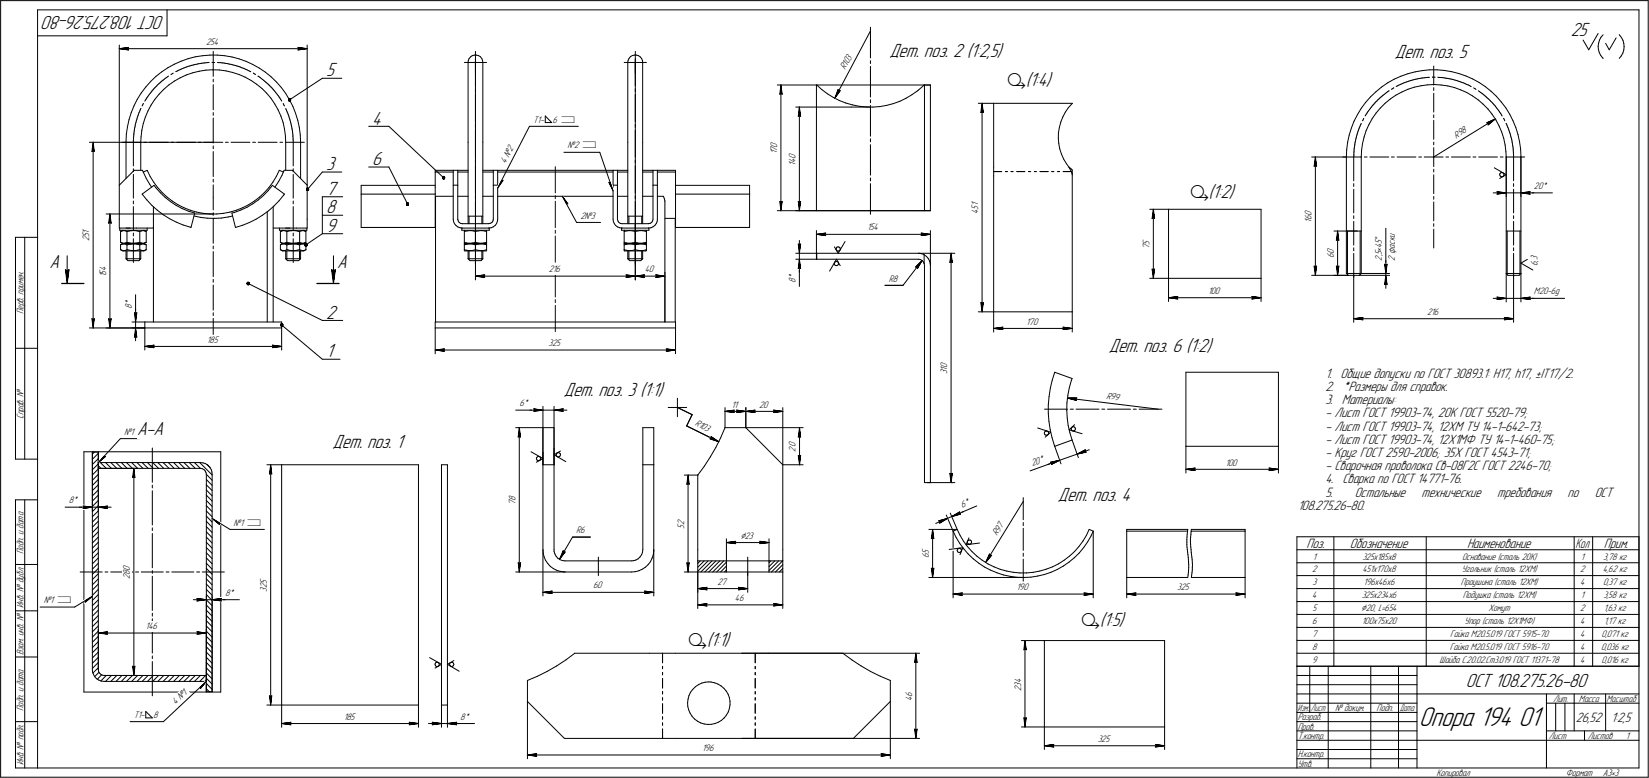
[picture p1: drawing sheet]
<svg xmlns="http://www.w3.org/2000/svg" width="892mm" height="421mm" viewBox="0 0 892 421" stroke-linecap="round" stroke-linejoin="round" font-family="sans-serif">
<defs><g id="words">
<g font-size="15.6">
<text x="767" y="393">Опора 194</text>
<text x="821" y="393">01</text>
</g>
<g font-size="11.2">
<text x="545" y="46">ä(1:4)</text>
<text x="644" y="107">ä(1:2)</text>
<text x="585" y="338">ä(1:5)</text>
<text x="372" y="349">ä(1:1)</text>
</g>
<g font-size="10.9">
<text x="89" y="9" transform="rotate(-180 89 9)">ОСТ 108.275.26-80</text>
<text x="849" y="19">25</text>
<text x="481" y="31">Дет. поз. 2 (1:2,5)</text>
<text x="754" y="32">Дет. поз. 5</text>
<text x="176" y="41">5</text>
<text x="201" y="67">4</text>
<text x="201" y="89">6</text>
<text x="176" y="92">3</text>
<text x="176" y="105">7</text>
<text x="176" y="115">8</text>
<text x="176" y="125">9</text>
<text x="27" y="145">А</text>
<text x="182" y="145">А</text>
<text x="176" y="172">2</text>
<text x="600" y="190">Дет. поз. 6 (1:2)</text>
<text x="176" y="193">1</text>
<text x="305" y="214">Дет. поз. 3 (1:1)</text>
<text x="74" y="235">А-А</text>
<text x="180" y="242">Дет. поз. 1</text>
<text x="572" y="271">Дет. поз. 4</text>
<text x="793" y="371">ОСТ 108.275.26-80</text>
</g>
<g font-size="7.8">
<text x="717" y="204">1. Общие допуски по ГОСТ 30893.1: H17, h17, ±IT17/2.</text>
<text x="717" y="212">2. *Размеры для справок.</text>
<text x="717" y="219">3. Материалы:</text>
<text x="717" y="226">- Лист ГОСТ 19903-74, 20К ГОСТ 5520-79;</text>
<text x="717" y="233">- Лист ГОСТ 19903-74, 12ХМ ТУ 14-1-642-73;</text>
<text x="717" y="240">- Лист ГОСТ 19903-74, 12Х1МФ ТУ 14-1-460-75;</text>
<text x="717" y="247">- Круг ГОСТ 2590-2006; 35Х ГОСТ 4543-71;</text>
<text x="717" y="254">- Сварочная проволока Св-08Г2С ГОСТ 2246-70;</text>
<text x="717" y="261">4. Сварка по ГОСТ 14771-76.</text>
<text x="717" y="269">5.</text>
<text x="733" y="269">Остальные</text>
<text x="769" y="269">технические</text>
<text x="810" y="269">требования</text>
<text x="848" y="269">по</text>
<text x="862" y="269">ОСТ</text>
<text x="702" y="276">108.275.26-80.</text>
<text x="707" y="296">Поз.</text>
<text x="730" y="296">Обозначение</text>
<text x="793" y="296">Наименование</text>
<text x="867" y="296">Прим.</text>
<text x="852" y="390">26,52</text>
<text x="871" y="390">1:2,5</text>
</g>
<text font-size="7.6" x="852" y="296">Кол</text>
<g font-size="5.9">
<text x="747" y="130" transform="rotate(-90 747 130)">Å</text>
<text x="400" y="291">Ç23</text>
<text x="736" y="331">Ç20, L=654</text>
</g>
<g font-size="5.4">
<text x="112" y="24">254</text>
<text x="457" y="38" transform="rotate(-62 457 38)">R103</text>
<text x="288" y="66">Т1-</text>
<text x="299" y="66">6 ì</text>
<text x="788" y="75" transform="rotate(-32 788 75)">R98</text>
<text x="307" y="80">№2 ì</text>
<text x="420" y="84" transform="rotate(-90 420 84)">1</text>
<text x="420" y="82" transform="rotate(-90 420 82)">7</text>
<text x="420" y="80" transform="rotate(-90 420 80)">0</text>
<text x="273" y="89" transform="rotate(-63 273 89)">4 №2</text>
<text x="430" y="90" transform="rotate(-90 430 90)">1</text>
<text x="430" y="88" transform="rotate(-90 430 88)">4</text>
<text x="430" y="86" transform="rotate(-90 430 86)">0</text>
<text x="830" y="102">20*</text>
<text x="529" y="114" transform="rotate(-90 529 114)">5</text>
<text x="529" y="112" transform="rotate(-90 529 112)">1</text>
<text x="314" y="118">2№3</text>
<text x="529" y="116" transform="rotate(-90 529 116)">4</text>
<text x="709" y="119" transform="rotate(-90 709 119)">6</text>
<text x="709" y="117" transform="rotate(-90 709 117)">0</text>
<text x="469" y="125">154</text>
<text x="709" y="121" transform="rotate(-90 709 121)">1</text>
<text x="48" y="131" transform="rotate(-90 48 131)">2</text>
<text x="48" y="128" transform="rotate(-90 48 128)">5</text>
<text x="48" y="126" transform="rotate(-90 48 126)">1</text>
<text x="754" y="131" transform="rotate(-90 754 131)">к</text>
<text x="754" y="129" transform="rotate(-90 754 129)">и</text>
<text x="622" y="135" transform="rotate(-90 622 135)">7</text>
<text x="622" y="132" transform="rotate(-90 622 132)">5</text>
<text x="721" y="138" transform="rotate(-90 721 138)">0</text>
<text x="747" y="138" transform="rotate(-90 747 138)">5</text>
<text x="747" y="136" transform="rotate(-90 747 136)">•</text>
<text x="747" y="134" transform="rotate(-90 747 134)">4</text>
<text x="747" y="132" transform="rotate(-90 747 132)">5</text>
<text x="754" y="137" transform="rotate(-90 754 137)">ф</text>
<text x="754" y="134" transform="rotate(-90 754 134)">а</text>
<text x="754" y="133" transform="rotate(-90 754 133)">с</text>
<text x="721" y="140" transform="rotate(-90 721 140)">6</text>
<text x="747" y="141" transform="rotate(-90 747 141)">2</text>
<text x="747" y="139" transform="rotate(-90 747 139)">,</text>
<text x="754" y="141" transform="rotate(-90 754 141)">2</text>
<text x="831" y="144" transform="rotate(-90 831 144)">6</text>
<text x="831" y="142" transform="rotate(-90 831 142)">,</text>
<text x="831" y="141" transform="rotate(-90 831 141)">3</text>
<text x="57" y="149" transform="rotate(-90 57 149)">5</text>
<text x="57" y="147" transform="rotate(-90 57 147)">4</text>
<text x="297" y="147">21</text>
<text x="300" y="147">6</text>
<text x="349" y="147">40</text>
<text x="57" y="150" transform="rotate(-90 57 150)">1</text>
<text x="430" y="153" transform="rotate(-90 430 153)">8</text>
<text x="430" y="151" transform="rotate(-90 430 151)">*</text>
<text x="481" y="152">R8</text>
<text x="653" y="159">100</text>
<text x="830" y="159">M20-6g</text>
<text x="71" y="167" transform="rotate(-90 71 167)">8</text>
<text x="71" y="165" transform="rotate(-90 71 165)">*</text>
<text x="13" y="170" transform="rotate(-90 13 170)">Перв. примен.</text>
<text x="772" y="170">216</text>
<text x="555" y="176">170</text>
<text x="112" y="185">18</text>
<text x="116" y="185">5</text>
<text x="297" y="187">325</text>
<text x="512" y="202" transform="rotate(-90 512 202)">3</text>
<text x="512" y="201" transform="rotate(-90 512 201)">1</text>
<text x="512" y="199" transform="rotate(-90 512 199)">0</text>
<text x="598" y="216" transform="rotate(7 598 216)">R99</text>
<text x="281" y="220">6*</text>
<text x="396" y="220">11</text>
<text x="410" y="220">20</text>
<text x="13" y="227" transform="rotate(-90 13 227)">Справ. №</text>
<text x="376" y="230" transform="rotate(26 376 230)">R103</text>
<text x="67" y="235">№1</text>
<text x="430" y="244" transform="rotate(-90 430 244)">2</text>
<text x="430" y="242" transform="rotate(-90 430 242)">0</text>
<text x="663" y="252">100</text>
<text x="558" y="252" transform="rotate(-20 558 252)">20*</text>
<text x="37" y="272">8*</text>
<text x="279" y="273" transform="rotate(-90 279 273)">7</text>
<text x="279" y="271" transform="rotate(-90 279 271)">8</text>
<text x="520" y="275" transform="rotate(-23 520 275)">6*</text>
<text x="126" y="284">№1 ì</text>
<text x="370" y="286" transform="rotate(-90 370 286)">5</text>
<text x="370" y="284" transform="rotate(-90 370 284)">2</text>
<text x="312" y="288">R6</text>
<text x="539" y="290" transform="rotate(-58 539 290)">R97</text>
<text x="13" y="300" transform="rotate(-90 13 300)">Подп. и дата</text>
<text x="502" y="300" transform="rotate(-90 502 300)">5</text>
<text x="502" y="302" transform="rotate(-90 502 302)">6</text>
<text x="710" y="303">1</text>
<text x="737" y="303">325х185х8</text>
<text x="791" y="303">Основание (сталь 20К)</text>
<text x="855" y="303">1</text>
<text x="867" y="303">3,78 кг</text>
<text x="70" y="311" transform="rotate(-90 70 311)">8</text>
<text x="70" y="309" transform="rotate(-90 70 309)">0</text>
<text x="710" y="310">2</text>
<text x="737" y="310">451х170х8</text>
<text x="791" y="310">Угольник (сталь 12ХМ)</text>
<text x="855" y="310">2</text>
<text x="867" y="310">4,62 кг</text>
<text x="70" y="313" transform="rotate(-90 70 313)">2</text>
<text x="144" y="316" transform="rotate(-90 144 316)">5</text>
<text x="388" y="316">27</text>
<text x="710" y="317">3</text>
<text x="737" y="317">196х46х6</text>
<text x="790" y="317">Проушина (сталь 12ХМ)</text>
<text x="855" y="317">4</text>
<text x="867" y="317">0,37 кг</text>
<text x="122" y="322">8*</text>
<text x="144" y="320" transform="rotate(-90 144 320)">3</text>
<text x="144" y="318" transform="rotate(-90 144 318)">2</text>
<text x="321" y="318">60</text>
<text x="550" y="319">190</text>
<text x="637" y="319">325</text>
<text x="710" y="324">4</text>
<text x="736" y="324">325х234х6</text>
<text x="791" y="324">Подушка (сталь 12ХМ)</text>
<text x="855" y="324">1</text>
<text x="867" y="324">3,58 кг</text>
<text x="13" y="329" transform="rotate(-90 13 329)">Инв. № дубл.</text>
<text x="24" y="326">№1 ì</text>
<text x="397" y="325">46</text>
<text x="710" y="331">5</text>
<text x="805" y="331">Хомут</text>
<text x="855" y="331">2</text>
<text x="867" y="331">1,63 кг</text>
<text x="79" y="340">14</text>
<text x="82" y="340">6</text>
<text x="710" y="338">6</text>
<text x="736" y="338">100х75х20</text>
<text x="792" y="338">Упор (сталь 12Х1МФ)</text>
<text x="855" y="338">4</text>
<text x="868" y="338">1,17 кг</text>
<text x="710" y="345">7</text>
<text x="784" y="345">Гайка М20.5.019 ГОСТ 5915-70</text>
<text x="855" y="345">4</text>
<text x="866" y="345">0,071 кг</text>
<text x="710" y="352">8</text>
<text x="784" y="352">Гайка М20.5.019 ГОСТ 5916-70</text>
<text x="855" y="352">4</text>
<text x="866" y="352">0,036 кг</text>
<text x="13" y="354" transform="rotate(-90 13 354)">Взам. инв. №</text>
<text x="710" y="359">9</text>
<text x="779" y="359">Шайба С.20.02.Ст3.019 ГОСТ 11371-78</text>
<text x="855" y="359">4</text>
<text x="866" y="359">0,016 кг</text>
<text x="552" y="371" transform="rotate(-90 552 371)">3</text>
<text x="552" y="370" transform="rotate(-90 552 370)">4</text>
<text x="493" y="377" transform="rotate(-90 493 377)">6</text>
<text x="552" y="374" transform="rotate(-90 552 374)">2</text>
<text x="95" y="381" transform="rotate(-43 95 381)">4 №1</text>
<text x="493" y="379" transform="rotate(-90 493 379)">4</text>
<text x="840" y="380">Лит.</text>
<text x="854" y="380">Масса</text>
<text x="869" y="380">Масштаб</text>
<text x="13" y="385" transform="rotate(-90 13 385)">Подп. и дата</text>
<text x="72" y="388">Т1-</text>
<text x="83" y="388">8</text>
<text x="186" y="389">185</text>
<text x="249" y="389">8*</text>
<text x="702" y="390">Разраб.</text>
<text x="722" y="385">№ докум.</text>
<text x="744" y="385">Подп.</text>
<text x="702" y="395">Пров.</text>
<text x="594" y="401">325</text>
<text x="702" y="400">Т.контр.</text>
<text x="838" y="400">Лист</text>
<text x="859" y="400">Листов</text>
<text x="879" y="400">1</text>
<text x="380" y="406">196</text>
<text x="13" y="414" transform="rotate(-90 13 414)">Инв. № подл.</text>
<text x="702" y="410">Н.контр.</text>
<text x="702" y="415">Утв.</text>
<text x="777" y="420">Копировал</text>
<text x="847" y="420">Формат</text>
<text x="867" y="420">A3•3</text>
</g>
<g font-size="5.3">
<text x="702" y="385">Изм.</text>
<text x="709" y="385">Лист</text>
<text x="757" y="385">Дата</text>
</g>
</g></defs>
<g fill="none" stroke="#000" stroke-width=".54">
<path d="M0 0v420zM0 0h891zM20 5v410zM20 5h866zM20 19h70zM90 5v14zM471 15v16zM471 17l-20 36zM864 18l-5 9zM867 19l-1 1zM876 19h.1M876 19l1 1z"/>
<path d="M886 5v410zM891 0v420zM65 24v76zM65 26h5zM65 26l5 1zM65 26h101zM69 26l1 1zM70 26h-1zM87 39l4-2zM91 37l3-2zM93 40h1zM94 35l4-2z"/>
<path d="M95 39h.1M95 39l1-1zM96 38h1zM97 38h.1M97 38l1-1zM98 33l4-1zM98 37h1zM99 37h.1M99 37l1-1zM100 36h1zM101 36h1zM102 36h.1"/>
<path d="M102 32l4-1zM102 36h1zM103 36l1-1zM104 35h1zM104 39h4zM105 35h.1M105 35h1zM106 31l4-1zM106 35h1zM107 35l1-1zM108 34h.1M108 39l3-1z"/>
<path d="M108 34h1zM109 34h1zM110 30h4zM110 34h1zM111 34h.1M111 38h4zM111 34h1zM112 34h1zM113 34h.1M114 30h4zM115 34h.1M115 38h4z"/>
<path d="M115 34h1zM115 28v13zM116 34h.1M118 30h3zM118 34h.1M118 34h1zM119 38h3zM119 34h1zM120 34h.1M120 34h1zM121 34h1zM121 30l4 1z"/>
<path d="M122 34h1zM122 38l4 1zM123 34l1 1zM124 35h.1M124 35h1zM125 35h1zM125 31l4 1zM126 35h.1M126 39l3 1zM126 35h1zM127 35l1 1zM128 36h1z"/>
<path d="M129 36h.1M129 32l4 1zM129 36h1zM130 36l1 1zM131 37h1zM132 37h.1M132 37l1 1zM133 38h1zM133 33l4 2zM134 38h.1M134 38l1 1zM135 39h1z"/>
<path d="M137 35l3 2zM137 40h.1M137 40h1zM138 40h.1M140 37l4 2zM144 39l3 3zM161 27l5-1zM161 26h1zM161 26h5zM162 26l-1 1zM166 24v76zM251 34h6z"/>
<path d="M253 34v43zM253 33v1zM254 32l-1 1zM254 31l1-1zM254 31v1zM255 30h1zM256 30h2zM257 28v6zM257 34v6zM257 34h6zM257 32v14zM257 34v117z"/>
<path d="M258 30h1zM259 30l1 1zM260 31l1 1zM261 32v1zM261 33v1zM261 34v43zM338 34h6zM340 34v43zM340 33v1zM340 32v1zM341 31l-1 1zM341 31l1-1z"/>
<path d="M342 30h1zM343 30h1zM344 28v6zM344 34v6zM344 34h6zM344 32v14zM344 34v117zM344 30h1zM345 30l1 1zM346 31l1 1zM347 32v1zM347 33l1 1z"/>
<path d="M348 34v43zM471 33v1zM471 36v16zM761 40l4-1zM765 39l4-1zM769 38h4zM773 38h4zM775 36v10zM777 38h4zM781 38l4 1zM785 39l4 1zM789 40l4 1z"/>
<path d="M856 22l3 5zM864 25v2zM864 27l1 2zM865 23l-1 2zM865 29l1 1zM865 22v1zM866 30l1 1zM866 20l-1 2zM867 31h.1M868 23l2 4zM874 20l-4 7zM877 30l-1 2z"/>
<path d="M877 20l1 2zM878 29l-1 1zM878 22v2zM878 27v2zM878 24v1zM878 25v2zM72 57l-1 4zM74 54l-2 3zM76 60h.1M76 59v1zM76 59h.1M76 50l-2 4z"/>
<path d="M77 57h.1M77 56v1zM78 56h.1M79 54l-1 1zM79 47l-3 3zM79 54h.1M80 53l-1 1zM80 52v1zM80 52h.1M81 51l-1 1zM81 50v1zM81 44l3-3z"/>
<path d="M81 44l-2 3zM82 57l-2 3zM82 50h-1zM82 49v1zM83 49h-1zM83 48l1-1zM83 48v1zM84 54l-2 3zM84 41l3-2zM84 47l1-1zM84 47h.1M85 46l1-1z"/>
<path d="M85 46h.1M86 45h1zM86 51l-2 3zM87 44h1zM87 44v1zM88 44v-1zM88 43h1zM89 48l2-2zM89 48l-3 3zM89 43v-1zM89 42h1zM90 42l1-1z"/>
<path d="M91 41h.1M91 46l3-2zM93 40h.1M94 44l3-2zM97 42l4-1zM101 41l3-2zM115 43v1zM115 46v13zM129 40l4 2zM133 42l3 2zM136 44l3 2zM139 46l3 2z"/>
<path d="M140 41h.1M140 41v1zM140 42h1zM141 42v1zM141 43h1zM142 48l2 2zM142 43l1 1zM143 44h.1M143 44l1 1zM144 45h.1M144 50l3 3zM144 45l1 1z"/>
<path d="M145 46h1zM146 46v1zM146 47h1zM147 53l2 3zM147 42l3 2zM147 47v1zM147 48h1zM148 48v1zM148 49h1zM149 56l1 3zM149 49v1zM149 50l1 1z"/>
<path d="M150 44l2 3zM150 51h.1M150 51l1 1zM150 59l2 4zM151 52h.1M151 52v1zM151 53l1 1zM152 54h.1M152 47l3 4zM152 55h.1M153 56h.1M153 56l1 1z"/>
<path d="M154 57h.1M155 51l2 3zM155 59h.1M155 59v1zM155 60v1zM157 54l1 4zM157 54l17-12zM158 58l2 3zM174 42h11zM257 48v2zM257 51v15zM344 51v15z"/>
<path d="M344 48v2zM420 46h83zM422 51v-1zM422 46l1 5zM422 50l1 1zM422 46v5zM422 46v68zM430 58h30zM432 58l1 5zM432 58v5zM432 58v56zM442 46h.1"/>
<path d="M442 46v68zM442 46l2 2zM444 48l3 3zM447 51l4 2zM451 53l3 1zM453 48l-2 5zM453 48l1 1zM454 49h.1M454 54l3 2zM454 49l-3 4zM457 56l4 1zM460 58h11z"/>
<path d="M461 57h4zM465 57l3 1zM468 58h4zM471 54v2zM471 57v17zM472 58h4zM476 58l4-1zM480 57l3-1zM483 56l4-1zM487 55l3-2zM490 53l3-2zM493 51l3-2z"/>
<path d="M496 49h1zM497 49l3-3zM500 46h.1M500 46h3zM500 46v68zM503 46v68zM529 56h8zM531 56l1 5zM531 56l-1 5zM531 56v113zM537 56h43zM537 56v34z"/>
<path d="M578 58l-2 3zM580 56h.1M580 56l-2 2zM736 59l-2 3zM739 55l-3 4zM740 60h.1M741 59l-1 1zM741 59h.1M741 52l-2 3zM741 52l3-2zM742 58l-1 1zM742 57v1z"/>
<path d="M743 57h-1zM743 57v-1zM744 56h-1zM744 55v1zM744 55h1zM744 50l3-3zM745 54v1zM745 54h1zM746 54v-1zM746 53l1-1zM747 58l-3 3zM747 58l2-2z"/>
<path d="M747 52h.1M747 47l3-2zM747 52l1-1zM748 51h1zM749 51h.1M749 56l3-2zM749 51l1-1zM750 50h.1M750 50l1-1zM750 45l4-2zM751 49h.1M752 54l3-3z"/>
<path d="M752 48h1zM753 48h1zM754 48h.1M754 43l4-2zM755 51l3-1zM755 47l1-1zM756 46h.1M756 46h1zM757 46l1-1zM758 41l3-1zM758 45h.1M758 50l3-2z"/>
<path d="M758 45h1zM759 45h1zM760 45l1-1zM761 44h.1M761 44h1zM761 48l4-1zM762 44h1zM763 44l1-1zM764 43h.1M764 43h1zM765 47l3-1zM765 43h1z"/>
<path d="M766 43h.1M766 43h1zM767 43l1-1zM768 42h1zM768 46h4zM769 42h.1M769 42h1zM770 42h1zM771 42h1zM772 42h.1M772 46h4zM772 42h1z"/>
<path d="M775 42h.1M775 42h1zM775 47v2zM775 50v11zM776 42h.1M776 46h3zM778 42h.1M778 42h1zM779 42h.1M779 46h4zM779 42h1zM780 42h1z"/>
<path d="M781 42h1zM782 42h.1M782 42l1 1zM783 46l3 1zM783 43h1zM784 43h1zM785 43h.1M785 43h1zM786 43h1zM786 47l4 2zM787 43l1 1zM788 44h.1"/>
<path d="M788 44h1zM789 44h1zM790 44l1 1zM790 49l3 1zM791 45h.1M791 45h1zM792 45h1zM793 45v1zM793 41l3 2zM793 50l3 2zM793 46h1zM794 46h1z"/>
<path d="M795 46v1zM795 47h.1M796 43l4 2zM796 52l3 2zM797 47v1zM797 48h1zM798 48h.1M799 54l3 2zM800 49h.1M800 45l3 2zM800 49l1 1zM801 50h.1"/>
<path d="M801 50l1 1zM802 51h.1M802 56l3 3zM802 51l1 1zM803 52h1zM803 47l3 2zM804 52v1zM804 53h1zM805 59l2 3zM805 53v1zM805 54h1zM806 54v1z"/>
<path d="M806 49l3 3zM806 55h1zM807 55v1zM807 56l1 1zM808 57h.1M808 57l1 1zM809 58h.1M809 52l3 3zM809 58l1 1zM810 59v1zM810 60h1zM812 55l2 3z"/>
<path d="M814 58l2 4zM48 77h67zM50 77l1 5zM50 77v5zM50 77v100zM66 77h10zM68 77v20zM68 77h.1M68 73v4zM69 69l-1 4zM70 65l-1 4zM71 61l-1 4z"/>
<path d="M72 77v13zM72 76v1zM72 77h.1M72 74v1zM72 75v1zM72 74h.1M72 72v1zM72 73v1zM73 71l-1 1zM73 71h.1M73 70v1zM73 69v1z"/>
<path d="M73 68v1zM73 68h.1M73 67v1zM74 66l-1 1zM74 65v1zM74 65h.1M74 64v1zM74 63v1zM75 62l-1 1zM75 62h.1M75 61v1zM76 60l-1 1z"/>
<path d="M76 77v15zM76 74v3zM77 70l-1 4zM77 67v3zM78 77h1zM79 63l-2 4zM80 60l-1 3zM81 77h10zM93 77h1zM96 77h10zM107 77h2zM110 77h5z"/>
<path d="M115 61v1zM115 64v13zM115 79v1zM115 77h5zM122 77h1zM125 77h10zM137 77h1zM140 77h10zM151 77h2zM152 63l1 3zM153 66l1 4zM154 70v3z"/>
<path d="M154 73l1 4zM154 77h11zM155 77v15zM155 61h1zM156 61v1zM156 62v1zM156 63h.1M156 63l1 1zM157 64v1zM157 65v1zM157 66h.1M157 66v1z"/>
<path d="M157 67l1 1zM158 68v1zM158 69h.1M158 69v1zM158 70v1zM158 71v1zM158 72h.1M158 72v1zM158 74v1zM158 73v1zM158 75l1 1zM158 75h.1"/>
<path d="M159 77v13zM159 76v1zM160 61l1 4zM161 65l1 4zM162 69v4zM162 73l1 4zM163 77v20zM199 68h11zM210 68l30 28zM253 77v44zM257 67v2zM257 70v15z"/>
<path d="M261 77v44zM286 68l-17 34zM286 68h27zM295 63v3zM295 63l3 3zM295 66h3zM340 77v44zM344 70v15zM344 67v2zM348 77v44zM432 63v-1zM432 62l1 1z"/>
<path d="M471 75v2zM471 78v17zM530 61l1-1zM531 60l1 1zM572 75l1 3zM572 72v3zM573 78v3zM573 69l-1 3zM574 66l-1 3zM575 63l-1 3zM576 61l-1 2zM729 77l-1 4z"/>
<path d="M730 73l-1 4zM731 69l-1 4zM732 66l-1 3zM732 80h.1M733 79l-1 1zM733 78v1zM733 77v1zM733 77h.1M733 76v1zM733 75v1zM733 74v1zM734 74h-1z"/>
<path d="M734 73v1zM734 72v1zM734 62l-2 4zM734 71v1zM735 71h-1zM735 70v1zM735 69v1zM735 69h.1M736 68l-1 1zM736 67v1zM736 67h.1M737 78l-1 3z"/>
<path d="M737 65h.1M737 64v1zM738 64h-1zM738 74l-1 4zM738 63h.1M739 71l-1 3zM739 62h-1zM739 61v1zM740 60l-1 1zM740 67l-1 4zM742 64l-2 3zM744 61l-2 3z"/>
<path d="M775 62v2zM775 65v10zM775 77v1zM775 80v5zM804 66l1 1zM804 66l5-2zM805 68l4-4zM805 67v1zM807 62l2 3zM809 65l2 3zM811 68l1 3zM811 60v1z"/>
<path d="M811 61h1zM812 61v1zM812 62v1zM812 71l1 4zM813 64h.1M813 75l1 3zM813 64l1 1zM814 65h.1M814 78v4zM814 67h.1M815 67v1zM815 68h.1"/>
<path d="M815 68l1 1zM816 69v1zM816 70h.1M816 70v1zM816 71l1 1zM816 62l2 3zM817 72v1zM817 73h.1M817 73v1zM817 74v1zM817 75l1 1zM818 76h.1"/>
<path d="M818 76v1zM818 77v1zM818 78v1zM818 79h.1M818 65l2 4zM818 79v1zM820 69l1 4zM821 73l1 4zM822 77v4zM50 82v-1zM50 81l1 1zM72 91v2z"/>
<path d="M72 94v13zM73 92h4zM73 92l-8 8zM77 92v1zM77 93l3-1zM77 93l2 3zM79 96l2 4zM80 92l1 3zM80 92h.1M81 100l1 1zM81 95l2 4zM83 99l2 2z"/>
<path d="M115 82v14zM115 97v1zM115 100v7zM148 99l-3 2zM149 95l-1 4zM151 98l-2 3zM151 92l2 1zM151 92l-2 3zM152 95l-1 3zM153 93l-1 2zM154 92h4zM154 92l-1 1z"/>
<path d="M158 92l8 8zM159 91v2zM159 94v13zM174 93l-8 9zM174 93h11zM199 90h11zM210 90l10 20zM235 92h10zM235 92v1zM235 93h10zM235 93v8zM245 92h3z"/>
<path d="M245 92v8zM248 92h5zM248 93h5zM248 92v8zM257 87v1zM257 90v14zM261 92h6zM261 93h6zM267 92h2zM267 92v8zM269 92h63zM269 93h63z"/>
<path d="M269 92v8zM271 98h1zM272 98l-3 4zM300 90v14zM305 82h19zM324 82l8 21zM329 99l3 4zM329 99h1zM332 92h2zM332 92v8zM334 92v8zM334 92h6z"/>
<path d="M334 93h6zM344 90v14zM344 87v1zM348 92h5zM348 93h5zM353 92h3zM353 92v8zM356 92v8zM356 92h9zM356 93h9zM365 92v1zM365 93v8z"/>
<path d="M471 96v2zM471 99v17zM537 90v5zM537 95v74zM537 93h5zM544 93h1zM547 93h1zM550 93h4zM556 93h1zM559 93h1zM562 93h5zM569 93h1z"/>
<path d="M572 93h1zM573 81l1 2zM574 83l1 3zM575 93h4zM575 86l2 3zM577 89l1 1zM578 90l1 1zM578 90l1 3zM579 91h.1M579 91l1 1zM579 93h1zM580 93v1z"/>
<path d="M580 94h.1M580 95v74zM580 94v1zM580 92v2zM709 85h19zM711 90v-1zM711 85l1 5zM711 89l1 1zM711 85v5zM711 85v64zM726 85h10zM728 85v63z"/>
<path d="M728 81v4zM732 85v13zM732 99v2zM732 84v1zM732 83v1zM732 83h.1M732 82v1zM732 81v1zM732 80v1zM736 85v63zM736 81v4zM738 85h1z"/>
<path d="M741 85h10zM753 85h1zM756 85h10zM767 85h2zM770 85h5zM775 95v10zM775 92v1zM775 85v5zM775 85h5zM775 85l34-21zM782 85h1zM785 85h10z"/>
<path d="M797 85h1zM800 85h10zM808 91l7 3zM811 97l4-3zM811 94v1zM811 94h.1M811 95l1 1zM811 85h2zM812 93h.1M812 93l-1 1zM812 96h.1M812 93h1z"/>
<path d="M812 96l1-1zM813 93v1zM813 94h.1M813 95h.1M813 94v1zM814 85h11zM814 82l1 3zM815 85v63zM815 85v21zM818 80v1zM818 81v1zM818 82h.1"/>
<path d="M818 82v1zM818 83l1 1zM819 85v13zM819 99v2zM819 84v1zM819 85h.1M822 81l1 4zM823 85h.1M823 85v63zM823 85v21zM57 116h58zM59 116l1 5z"/>
<path d="M59 116v5zM59 116v61zM65 119v4zM65 100v19zM72 109v1zM72 112v13zM77 105l6-5zM77 105l2 3zM79 108l3 3zM82 111l3 3zM83 112v7zM83 119v4z"/>
<path d="M83 100l1 2zM84 102l3 2zM85 114l3 2zM85 101l3 3zM87 104l2 3zM88 104l2 3zM88 116l4 2zM89 107l3 2zM90 107l3 2zM92 118l3 2zM92 109l3 2zM93 109l3 2z"/>
<path d="M95 111l3 2zM96 111l3 1zM98 113l4 1zM99 112l4 2zM102 114l3 1zM103 114l3 1zM105 117l4 1zM105 115l-2 8zM106 115h4zM109 118h3zM110 115l4 1zM112 118h4z"/>
<path d="M114 116h3zM115 118v14zM115 115v2zM115 107v7zM116 118h4zM117 116l4-1zM120 118l3-1zM121 115h3zM123 117h3zM124 115l4-1zM125 115l2 8zM125 115h2z"/>
<path d="M127 115l3-1zM128 114l3-2zM130 114l4-2zM131 112l3-1zM134 112l3-2zM134 111l3-2zM137 110l3-2zM137 109l3-2zM139 119l3-3zM140 108l2-2zM140 107l3-3zM142 116l3-2z"/>
<path d="M145 115v59zM145 103l-3 3zM145 114l3-3zM145 101l-2 3zM147 100l7 5zM147 100l-2 3zM148 112v62zM151 109l-3 2zM154 105l-3 4zM154 105h.1M159 109v1zM159 112v13z"/>
<path d="M166 100v19zM166 119v4zM174 106v20zM174 116h11zM174 106h11zM195 100v5zM195 105v18zM195 105h40zM195 100h40zM235 101v4zM235 105v18zM235 118h.1"/>
<path d="M236 106h9zM236 106v68zM245 100v19zM245 119v1zM245 100h3zM245 120l1 1zM248 106h5zM248 119v1zM248 119h.1M248 100v19zM248 120h.1M253 117h8z"/>
<path d="M254 117v4zM257 106v1zM257 109v15zM261 117v4zM261 106h6zM267 119l-1 1zM267 100v19zM267 119h.1M267 100h2zM269 120v1zM269 106h63zM269 119v1z"/>
<path d="M269 100v19zM300 109v14zM300 106v1zM304 106l3 4zM304 106l8 14zM306 110h1zM332 100v19zM332 119v1zM332 100h2zM332 120v1zM334 119v1zM334 119h.1"/>
<path d="M334 100v19zM334 106h6zM334 120h1zM340 117h8zM340 117v4zM344 109v15zM344 106v1zM347 117v4zM348 106h5zM353 119l-1 1zM353 100v19zM353 119h.1"/>
<path d="M353 100h3zM355 120v1zM356 119l-1 1zM356 100v19zM356 106h3zM359 106h.1M359 106v1zM359 107v1zM359 108l1 1zM360 118h5zM360 109v65zM365 118v56z"/>
<path d="M365 101v4zM365 105h40zM365 105v18zM365 100h40zM405 100v5zM405 105v18zM420 114h83zM422 109v5zM422 109h.1M422 109h1zM423 109l-1 5zM430 114h12z"/>
<path d="M432 109v5zM432 109h.1M432 109h1zM433 109l-1 5zM442 114h55zM497 114h3zM500 114h3zM622 113h10zM623 118h1zM624 113v5zM624 118h.1M624 113l-1 5z"/>
<path d="M624 113v38zM632 113h50zM632 113v38zM682 113v38zM732 102v13zM732 117v1zM732 120v13zM775 109v10zM775 106v2zM808 104h7zM810 104h5zM810 104h.1"/>
<path d="M810 105l5-1zM810 104v1zM815 104h8zM819 102v13zM819 117v1zM819 120v13zM823 104h5zM823 104l5 1zM823 104h7zM827 104l1 1zM828 104h-1zM828 104h12z"/>
<path d="M8 128v120zM8 128h12zM13 128v120zM36 138v15zM59 121v-1zM59 120l1 1zM65 123h5zM65 123v2zM65 125h7zM65 132v3zM65 135h1zM65 135l1 1z"/>
<path d="M65 132h1zM65 125v6zM65 131h1zM65 131l1 1zM65 125h1zM66 135l1 1zM66 131l1 1zM66 132h1zM66 125h1zM66 136h12zM66 132h12zM67 136l1-1z"/>
<path d="M67 132l1-1zM67 132h1zM67 125h1zM68 135h1zM68 131h1zM68 132h1zM68 125h1zM68 136v4zM68 140l1 1zM68 140h8zM68 123h4zM69 136v4z"/>
<path d="M69 140h.1M69 132v3zM69 135h.1M69 132h.1M69 125v6zM69 131h.1M69 125h.1M69 132h1zM69 125h1zM69 135h1zM69 131h1zM70 135h1z"/>
<path d="M70 132h1zM70 131h1zM70 125h1zM71 132h.1M71 125h.1M71 135v1zM71 131v1zM71 136h.1M71 132h1zM71 125h1zM72 136h.1M72 132h.1"/>
<path d="M72 125h.1M72 123h2zM72 125h8zM72 126v2zM72 129v13zM72 132h1zM72 125h1zM73 136h.1M73 132h.1M73 132h1zM73 125h1zM73 136l1-1z"/>
<path d="M73 131h1zM74 132h1zM74 125h1zM74 135h1zM74 131h1zM74 123h9zM75 135h.1M75 132h.1M75 131h.1M75 125h.1M75 132h1zM75 125h1z"/>
<path d="M76 136v4zM76 140h.1M76 132v3zM76 135h.1M76 132h.1M76 125v6zM76 131h.1M76 125h.1M76 140l-1 1zM76 135l1 1zM76 131l1 1zM76 132h1z"/>
<path d="M76 125h1zM77 136l1-1zM77 132l1-1zM77 132h1zM77 125h1zM78 136l1-1zM78 132h1zM78 132l1-1zM78 125h1zM78 135h1zM78 131h1zM79 132v3z"/>
<path d="M79 125v6zM80 123v2zM83 123v51zM95 120l4 2zM99 122l4 1zM103 123h.1M115 136v14zM115 133v2zM127 123l4-1zM131 122l4-2zM135 120l4-1zM148 123h9z"/>
<path d="M151 123v2zM151 125h15zM152 125v6zM152 131h.1M152 131l1 1zM152 125h1zM152 125h.1M152 132v3zM152 135h.1M152 135l1 1zM152 132h1zM152 132h.1"/>
<path d="M153 132h11zM153 136h11zM153 132l1-1zM153 136l1-1zM153 125h1zM153 132h1zM154 131h1zM154 135h1zM154 125h1zM154 132h1zM155 140h8zM155 140l1 1z"/>
<path d="M155 136v4zM155 123h5zM155 125v6zM155 131h1zM155 125h.1M155 140h.1M155 132v3zM155 135h1zM155 132h.1M155 125h1zM155 132h1zM156 131h.1"/>
<path d="M156 135h.1M156 125h1zM156 132h1zM156 131h1zM156 135h1zM157 125h1zM157 132h1zM157 131l1 1zM157 135l1 1zM158 125h.1M158 132h.1M158 136h.1"/>
<path d="M158 132h1zM158 136h1zM159 125h.1M159 132h.1M159 136h.1M159 126v2zM159 129v13zM159 125h1zM159 132h1zM160 131h.1M160 136v-1zM160 125h1z"/>
<path d="M160 132h1zM160 131h1zM160 135h1zM160 123h6zM161 125h1zM161 132h1zM161 131h1zM161 135h1zM162 125h.1M162 132h.1M162 131h.1M162 135h.1"/>
<path d="M162 136v4zM162 140h.1M162 125v6zM162 131h1zM162 125h1zM162 132v3zM162 135h1zM162 132h1zM163 136v4zM163 140l-1 1zM163 131l1 1zM163 125h1z"/>
<path d="M163 135l1 1zM163 132h1zM164 132l1-1zM164 136l1-1zM164 125h1zM164 132h1zM165 131h.1M165 125h.1M165 135h.1M165 132h.1M165 125v6zM165 132v3z"/>
<path d="M165 132l9-6zM166 123v2zM174 126h11zM180 138v15zM195 123h40zM246 121l1 1zM247 122l1 1zM248 123h1zM248 120l1 1zM249 123h1zM249 121h1zM250 123h.1"/>
<path d="M250 123v2zM250 125h15zM250 123h14zM250 121h14zM251 125v6zM251 131v1zM251 131h1zM251 132h.1M251 125h.1M251 125h2zM251 132v3zM251 135v1z"/>
<path d="M251 135h1zM251 136h.1M251 132h2zM251 132h6zM251 136h6zM252 131l2 1zM252 135l2 1zM253 125h1zM253 132h1zM253 140h8zM253 140l1 1zM253 136v4z"/>
<path d="M254 136v4zM254 140h.1M254 132l2-1zM254 136l2-1zM254 125h2zM254 132h2zM256 131h1zM256 135h1zM256 125h1zM256 132h1zM257 125v6zM257 131h1z"/>
<path d="M257 132h6zM257 125h2zM257 132v3zM257 135h1zM257 136h6zM257 132h2zM257 125v2zM257 128v15zM258 131l2 1zM258 135l2 1zM259 125h1zM259 132h1z"/>
<path d="M260 132l2-1zM260 136l2-1zM260 125h2zM260 132h2zM261 136v4zM261 140h.1M261 140l-1 1zM262 131h1zM262 135h1zM262 125h1zM262 132h1zM263 132h.1"/>
<path d="M263 125h.1M263 136h.1M263 125v6zM263 131v1zM263 132v3zM263 135v1zM265 123h.1M264 123h2zM264 121h.1M264 121h1zM265 123v2zM265 121l1-1z"/>
<path d="M266 123h1zM267 123l1-1zM269 121l-1 1zM300 128v14zM300 125v1zM312 120h13zM332 121l1 1zM333 122l1 1zM334 123h1zM335 120v1zM335 123h1zM335 121h1z"/>
<path d="M336 123h.1M336 123v2zM336 125h15zM336 123h15zM336 121h15zM338 132v3zM338 135v1zM338 135h1zM338 136h.1M338 132h.1M338 132h1zM338 125v6z"/>
<path d="M338 131v1zM338 131h1zM338 125h.1M338 125h1zM338 136h6zM338 132h6zM339 135l1 1zM339 131l1 1zM339 132h2zM339 125h2zM340 136v4zM340 140l1 1z"/>
<path d="M340 140h8zM340 140h.1M340 136l2-1zM340 132l2-1zM341 132h1zM341 125h1zM342 135h2zM342 131h2zM342 132h2zM342 125h2zM344 132v3zM344 135h1z"/>
<path d="M344 136h5zM344 132h1zM344 132h5zM344 125v6zM344 131h1zM344 125h1zM344 128v15zM344 125v2zM344 121v30zM345 135l1 1zM345 131l1 1zM345 132h2z"/>
<path d="M345 125h2zM346 136l2-1zM346 132l2-1zM347 132h1zM347 125h1zM347 140h.1M347 136v4zM348 136v4zM348 140l-1 1zM348 135h2zM348 131h2zM348 132h2z"/>
<path d="M348 125h2zM350 136h.1M349 132h.1M350 132h.1M349 125h.1M350 132v3zM350 135v1zM350 125v6zM350 131v1zM350 125h.1M351 123h1zM351 121h.1"/>
<path d="M351 123h.1M351 121h1zM351 123v2zM352 121v-1zM352 123h1zM353 123l1-1zM355 121l-1 1zM365 123h40zM430 137h12zM432 132v1zM432 132v5zM432 133l1-1z"/>
<path d="M432 130v7zM432 137v3zM433 132l-1 5zM442 137h.1M442 137v3zM442 125v12zM442 127l5-1zM442 127h5zM442 127h61zM442 137h55zM446 127h1zM447 126l-1 1z"/>
<path d="M451 134l2 3zM452 135h.1M452 134v1zM452 135l1 1zM453 134h.1M453 134h-1zM453 136h.1M453 134h1zM453 136h1zM454 134h.1M454 134v1zM454 135v1z"/>
<path d="M454 135h.1M457 131l-4 6zM497 137h1zM497 137h19zM498 137l2 1zM498 127h5zM498 126l1 1zM498 126l5 1zM499 127h-1zM500 138h.1M500 138l1 1zM500 138v4z"/>
<path d="M501 139l1 1zM502 140l1 1zM503 125v18zM514 137l1 5zM514 137v5zM514 137v124zM721 125h13zM723 130v-1zM723 125l1 5zM723 129l1 1zM723 125v5zM723 125v24z"/>
<path d="M728 125h4zM729 125v23zM732 125h4zM732 134v2zM732 137v13zM736 125v23zM749 123v20zM775 124v10zM775 121v1zM815 125h4zM815 125v23zM819 125h4z"/>
<path d="M819 134v2zM819 137v13zM822 125v23zM35 146l1 7zM35 146l1 1zM36 147l1-1zM37 146l-1 7zM69 141h6zM73 159v10zM115 154v14zM115 151v2zM134 153l40 20z"/>
<path d="M156 141h6zM179 146l1 7zM179 146l1 1zM180 147l1-1zM181 146l-1 7zM254 141h6zM257 149h5zM257 149l5 1zM257 149h87zM262 149v1zM262 149h.1M300 146v15z"/>
<path d="M300 143v2zM339 150l5-1zM339 149h.1M339 149h5zM339 149v1zM341 141h6zM344 149h5zM344 149l5 1zM344 149h16zM348 149l1 1zM349 149h-1zM355 150l5-1z"/>
<path d="M355 149h.1M355 149h5zM355 149v1zM360 147v27zM430 140h12zM432 145h.1M432 140v5zM432 145v10zM432 145h1zM432 140l1 5zM432 140v7zM442 140h.1"/>
<path d="M442 140h55zM451 143h.1M451 142v1zM451 143l1 1zM452 142v-1zM452 142h-1zM452 144h.1M452 141h1zM452 140l2 4zM452 140l-3 7zM452 144h1zM453 141v1z"/>
<path d="M453 144v-1zM453 142h.1M453 142v1zM479 154h9zM495 144h1zM495 144l4-3zM496 144v1zM497 140h1zM498 140l1 1zM499 141v1zM499 141l-3 4zM499 141l-11 13z"/>
<path d="M499 142h1zM500 142v1zM500 143v118zM503 141v1zM503 142v1zM503 143v118zM514 142v-1zM514 141l1 1zM622 151h10zM623 146l1 5zM623 146h1zM624 146h.1"/>
<path d="M624 146v5zM632 151h50zM632 151v12zM682 151v12zM709 149h20zM711 144v5zM711 144h.1M711 144h1zM712 144l-1 5zM721 149h8zM723 144v5zM723 144h.1"/>
<path d="M723 144h1zM724 144l-1 5zM728 148h4zM728 148l1 1zM729 148v1zM729 149h3zM732 148h4zM732 149h3zM732 149v25zM735 149h17zM736 148v1zM736 148l-1 1z"/>
<path d="M736 148h16zM749 154v-1zM749 143h.1M749 143v5zM749 149v5zM749 153l1 1zM749 149l1 5zM749 149v7zM749 143h1zM749 141v7zM749 148v1zM750 143l-1 5z"/>
<path d="M815 148l1 1zM815 148h4zM815 148v15zM815 148v1zM816 149h3zM819 148h4zM819 149h3zM819 149v25zM822 148v1zM823 148l-1 1zM823 148v15zM823 142l3-2z"/>
<path d="M823 142l6 4zM48 177h30zM50 172v5zM50 172v1zM50 173l1-1zM51 172l-1 5zM57 177h21zM59 172v5zM59 172v1zM59 173l1-1zM60 172l-1 5zM71 174h7z"/>
<path d="M71 177h7zM73 169v1zM73 169v5zM73 170l1-1zM73 167v7zM73 177v5zM73 177l1 5zM73 177v7zM73 174v3zM74 169l-1 5zM78 177h74zM78 174v3z"/>
<path d="M78 174h74zM78 177v12zM115 172v14zM115 169v2zM152 174v3zM152 177v12zM152 176l22 18zM174 173h11zM235 177h130zM235 174h130zM235 174v3zM235 177v14z"/>
<path d="M300 165v14zM300 162v2zM365 174v3zM365 177v14zM529 169h8zM530 164l1 5zM530 164h1zM531 164h1zM532 164l-1 5zM537 169h43zM537 169v11zM537 178l5-1z"/>
<path d="M537 178h5zM537 178h43zM542 178h.1M542 177v1zM575 178h5zM575 177v1zM575 177l5 1zM575 178h.1M580 169v11zM632 161l5-1zM632 161l5 1zM632 161h50z"/>
<path d="M636 161l1 1zM637 160l-1 1zM677 162l5-1zM677 160l1 1zM677 160l5 1zM678 161l-1 1zM732 172h5zM732 172l5 1zM732 172h87zM737 172v1zM737 172h.1M808 161h7z"/>
<path d="M810 161h5zM810 161h.1M810 162l5-1zM810 161v1zM814 173l5-1zM814 172h.1M814 172h5zM814 172v1zM815 161h8zM823 161h5zM823 161l5 1zM823 161h7z"/>
<path d="M827 161l1 1zM828 161h-1zM828 161h18zM8 188h12zM73 182h.1M73 182h1zM78 187h5zM78 187l5 1zM78 187h74zM83 187v1zM83 187h.1M147 188l5-1z"/>
<path d="M147 187h1zM147 187h5zM148 187l-1 1zM174 194h10zM235 189h5zM235 189l5 1zM235 189h130zM240 189v1zM240 189h.1M360 190l5-1zM360 189h1zM360 189h5z"/>
<path d="M361 189l-1 1zM294 220v31zM300 220v31zM366 215v10zM567 219v4zM567 214v5zM568 210l-1 4zM569 206l-1 4zM570 201l10 4zM570 201l-1 5zM577 218v4zM577 215h5z"/>
<path d="M577 215l5 2zM577 215l49 6zM578 214l-1 4zM578 210v4zM579 206l-1 4zM580 205l-1 1zM582 216v1zM582 215v1zM641 201h50zM641 201v40zM691 201v40zM65 237l-12 13z"/>
<path d="M65 237h10zM279 222h10zM279 231h15zM280 236h1zM281 231l1 5zM281 236h1zM281 231l-1 5zM281 231v78zM287 222h7zM289 222h5zM289 221l5 1zM289 221v1z"/>
<path d="M289 222h.1M294 231h6zM294 231v20zM294 222h6zM300 231v20zM300 222h5zM300 222l5-1zM300 222h7zM304 222h1zM305 221l-1 1zM348 231h6zM348 231v20z"/>
<path d="M354 231v20zM361 220h10zM366 220l8 4zM371 230l18 9zM374 224l-3 6zM384 237l5 2zM384 237h1zM385 236v1zM385 236l4 3zM390 237l-3 5zM392 231h11zM392 231l-2 6z"/>
<path d="M392 220v11zM392 223l5-1zM392 223h5zM392 223h11zM397 223h.1M397 222v1zM398 223h5zM398 222l1 1zM398 222l5 1zM399 223h-1zM403 231l20 20zM403 220v11z"/>
<path d="M403 231h31zM403 223l5-1zM403 223h5zM403 223h20zM408 223h.1M408 222v1zM418 223h5zM418 222l1 1zM418 222l5 1zM419 223h-1zM423 220v31zM432 236h.1"/>
<path d="M432 231l1 5zM432 236h1zM432 231v5zM432 231v20zM561 231l7 3zM565 234v1zM565 235h.1M565 221h12zM565 233h1zM565 233v1zM565 235h1zM565 236l3-2z"/>
<path d="M566 235h.1M566 233h.1M566 233h1zM566 235h1zM567 233v1zM567 223v5zM567 234h.1M567 234v1zM567 228l1 4zM568 232l1 5zM569 237l1 4zM577 222v4z"/>
<path d="M577 226l1 4zM578 230l1 4zM578 232l3-2zM578 232l7 3zM579 234l1 4zM579 221h1zM579 232h.1M579 232l1 1zM580 231h.1M580 231l-1 1zM580 233h.1M580 238l3 9z"/>
<path d="M580 231h1zM580 233h1zM581 233h.1M581 231h.1M581 231l1 1zM582 232l-1 1zM582 232h.1M582 221h12zM596 221h1zM599 221h12zM613 221h2zM616 221h12z"/>
<path d="M8 248h12zM45 244h74zM45 244v130zM50 245h3zM50 245v117zM50 260l3-3zM50 257l3-3zM50 254l3-3zM50 251l3-3zM50 248l3-3zM50 245v31zM51 245l-1 1z"/>
<path d="M53 250v3zM53 250h55zM53 253h55zM53 245v117zM53 252l2 1zM53 253h21zM53 245v31zM53 250l4-3zM54 250l3 3zM56 247h1zM57 250l3 3zM60 250l3 3z"/>
<path d="M63 250l3 3zM66 250l3 3zM68 250l4 3zM71 250l3 3zM72 258h.1M72 253l1 5zM72 258h1zM72 253v5zM72 253v112zM74 250l3 3zM77 250l3 3zM80 250l3 3z"/>
<path d="M82 242v19zM83 250l3 3zM85 250l4 3zM88 250l3 3zM91 250l3 3zM94 250l3 3zM97 250l3 3zM99 250l4 3zM102 250l4 3zM105 250l3 3zM108 250v1zM108 253h1z"/>
<path d="M108 250h2zM108 251l6 6zM109 253l1 1zM110 250l1 1zM110 254l1 1zM111 255v1zM111 251l1 1zM111 256l1 1zM112 257v117zM112 259l3 4zM112 257l3 3zM112 251l2 2z"/>
<path d="M112 252l1 1zM113 253l1 1zM114 254l1 1zM114 257h1zM115 255v2zM115 257v117zM119 244v130zM144 251h8zM146 256h.1M146 251l1 5zM146 256h1zM146 251v5z"/>
<path d="M146 251v130zM152 251h74zM152 251v130zM226 251v130zM239 251v130zM239 251h3zM242 251v130zM287 244l7 4zM290 250l4-2zM290 248v1zM290 247v1zM290 249h1z"/>
<path d="M291 247h.1M291 247h-1zM291 249h.1M291 247h1zM291 249h1zM292 247h.1M292 249v-1zM292 247v1zM292 248h.1M294 251v46zM294 251h6zM294 245v6z"/>
<path d="M300 251v46zM300 242v9zM300 246l3-2zM300 246l6 4zM301 246h.1M301 246v1zM301 247h1zM301 245h1zM301 245v1zM302 247h.1M302 245h.1M302 247h1z"/>
<path d="M302 245h1zM303 247h.1M303 245v1zM303 246v1zM348 251v46zM348 251h6zM354 251v46zM370 257h7zM372 257l1 5zM372 257l-1 5zM372 257v52zM377 257h.1"/>
<path d="M377 257v40zM381 252l-4 5zM384 247l-3 5zM387 242l-3 5zM423 251v46zM423 251h11zM432 246v5zM432 246v1zM432 247l1-1zM433 246l-1 5zM514 256v5zM514 256v1z"/>
<path d="M514 257l1-1zM515 256l-1 5zM557 255l11-4zM567 251l6-2zM568 250l5-1zM568 250h1zM568 251l5-2zM569 251l4-2zM569 250v1zM570 241h.1M570 241l10-3zM570 241l4 10z"/>
<path d="M573 249l10-3zM583 246l4-1zM583 246l4-3zM583 246l6-3zM587 244v1zM587 243v1zM641 241h50zM641 241v15zM641 254l5-1zM641 254l5 1zM641 254h50zM646 254v1z"/>
<path d="M646 253v1zM686 255l5-1zM686 253l1 1zM686 253l5 1zM687 254l-1 1zM691 241v15zM8 270v145zM8 270h12zM13 270v145zM35 274h10zM43 274h7zM45 274h5z"/>
<path d="M45 274h.1M45 275l5-1zM45 274v1zM50 279l3-3zM50 277l3-4zM50 274l3-3zM50 271l3-3zM50 265l3-3zM50 263l3-4zM50 274h3zM53 265l-3 3zM53 274l5 1z"/>
<path d="M53 274h5zM53 274h7zM58 274v1zM58 274h.1M82 262v2zM82 265v19zM112 279l3 3zM112 276l3 3zM112 273l3 4zM112 271l3 3zM112 268l3 3zM112 265l3 3z"/>
<path d="M112 262l3 3zM371 262l1-1zM372 261l1 1zM500 261h3zM502 261h14zM512 279l3 8zM514 278l4 8zM515 279l4-2zM515 279l5-1zM515 279l6-2zM519 278h1zM519 277v1z"/>
<path d="M519 277l9-3zM553 269v12zM553 271l-20 33zM50 299l3-3zM50 297l3-4zM50 294l3-4zM50 291l3-3zM50 288l3-3zM50 285l3-3zM50 282l3-3zM53 299l-3 3zM82 285v2z"/>
<path d="M82 289v18zM112 299l3 3zM112 296l3 3zM112 293l3 4zM112 290l3 4zM112 288l3 3zM112 285l3 3zM112 282l3 3zM115 280l4 4zM115 280l9 6zM119 283v1zM124 286h19z"/>
<path d="M294 297v2zM294 297v25zM294 299v2zM300 298v2zM300 297v1zM300 300l1 1zM305 298l-2 5zM305 298v1zM305 299h1zM306 299l-3 4zM310 290h9zM310 290l-7 13z"/>
<path d="M347 299v1zM348 297l-1 2zM354 298l-1 2zM354 297v1zM354 297v25zM377 297v6zM393 291v12zM393 293h5zM393 293l5 1zM393 293h23zM397 293l1 1zM398 293h-1z"/>
<path d="M411 294l5-1zM411 293h.1M411 293h5zM411 293v1zM416 291v12zM423 297v6zM502 286h16zM504 291h.1M504 286l1 5zM504 291h1zM504 286v5zM504 286v26z"/>
<path d="M506 283l6-3zM508 282l4-2zM508 282h.1M508 283l4-3zM508 282v1zM512 280l3-1zM513 297l8-1zM515 287l3-1zM515 287l2 4zM515 287v36zM517 291l2 3zM518 286l1 4z"/>
<path d="M518 298h.1M518 297v1zM518 298v1zM518 297h.1M518 299h1zM518 297h1zM519 294l2 3zM519 299h1zM519 297h1zM519 290l2 3zM520 297h.1M520 298v1z"/>
<path d="M520 297v1zM521 296l-2 4zM521 293l2 3zM521 297l3 3zM522 295l8-1zM523 293v1zM523 294h.1M523 296l3 2zM523 292h1zM523 292v1zM523 294h1zM524 300l2 2z"/>
<path d="M524 291l-2 4zM524 292h1zM524 294h1zM525 292h.1M525 294h.1M525 292v1zM525 293v1zM526 298l2 3zM535 300l-2 4zM535 300h.1M553 283v1zM553 286v12z"/>
<path d="M553 299v2zM583 296l-2 2zM586 293l-3 3zM586 296l-2 3zM588 290l-2 3zM588 293l-2 3zM589 286l2 1zM589 286l-1 4zM590 290l-2 3zM591 287l-1 3zM591 287v36zM609 286h33z"/>
<path d="M609 286v1zM609 287h33zM609 287v25zM642 295v1zM642 293v2zM642 292v1zM642 296v1zM642 290v2zM642 289v1zM642 297v2zM642 288v1zM642 299v1z"/>
<path d="M642 286v2zM644 292v1zM644 293v2zM644 290v2zM644 295v1zM644 296v1zM644 289v1zM644 288v1zM644 297v2zM644 287h29zM644 299v1zM644 286h29z"/>
<path d="M644 286v2zM673 286v1zM673 287v25zM701 290h185zM701 297h185zM701 290v70zM721 290v70zM771 290v70zM851 290v70zM861 290v70zM886 290v70zM8 305h12z"/>
<path d="M43 309h12zM50 319l3-3zM50 316l3-3zM50 313l3-3zM50 311l3-4zM50 308l3-3zM50 305l3-3zM57 309h1zM60 309h12zM73 309h2zM76 309h12zM82 309v1z"/>
<path d="M82 312v18zM90 309h1zM93 309h12zM106 309h2zM109 309h12zM112 319l3 3zM112 316l3 3zM112 313l3 3zM112 310l3 3zM112 307l3 4zM112 305l3 3zM112 302l3 3z"/>
<path d="M279 309h27zM280 304l1 5zM280 304l1 1zM281 305l1-1zM282 304l-1 5zM294 301l1 2zM295 303l1 2zM296 305l2 1zM298 306l1 2zM299 320h-1zM299 308h2zM301 301l1 1z"/>
<path d="M301 308l2 1zM302 302l1 1zM303 303h1zM303 309h2zM304 303h2zM305 309h1zM306 309h36zM306 303h36zM324 301v10zM342 309h2zM342 303h.1M342 303h2z"/>
<path d="M344 309h2zM344 303l1-1zM346 309l1-1zM346 301l-1 1zM347 300l-1 1zM347 308l2-1zM349 320h.1M349 320h5zM349 307l2-2zM352 304l-1 1zM353 302l-1 2zM353 300v2z"/>
<path d="M370 309h7zM371 304l1 5zM371 304l1 1zM372 305l1-1zM373 304l-1 5zM377 309l6-6zM377 307l4-4zM377 305l2-2zM377 309h16zM377 303h16zM377 303v6zM377 309v11z"/>
<path d="M377 309v20zM377 318h5zM377 318l5 1zM377 318h27zM379 309l6-6zM381 309l6-6zM382 318v1zM382 318h.1M383 309l6-6zM391 303l-6 6zM393 308l-1 1zM393 306l-3 3z"/>
<path d="M393 304l-5 5zM393 303v6zM393 309h23zM393 303h23zM399 319l5-1zM399 318h1zM399 318h5zM400 318l-1 1zM404 301v10zM404 309v11zM416 304l1-1zM416 309h7z"/>
<path d="M416 303h7zM416 303v6zM417 309l6-6zM419 303l-3 3zM419 309l4-4zM421 303l-5 6zM421 309l2-1zM423 303v6zM423 309v20zM502 312h51zM504 307v5zM504 307v1z"/>
<path d="M504 308l1-1zM505 307l-1 5zM526 302l3 3zM528 301l3 2zM529 305l3 2zM531 303l3 2zM532 307l4 1zM534 305l4 2zM535 300h1zM536 308l3 2zM536 300l-3 4zM538 307l3 1z"/>
<path d="M539 310l4 1zM541 308l3 1zM543 311l3 1zM544 309l4 1zM546 312h4zM548 310h4zM550 312h4zM552 310h3zM553 302v12zM554 312h4zM555 310h4zM558 312h3z"/>
<path d="M559 310l3-1zM561 312l4-1zM562 309l4-1zM565 311l3-1zM566 308l3-1zM568 310l4-2zM569 307l3-2zM572 308l3-2zM572 305l3-2zM575 306l3-2zM575 303l3-2zM578 304l3-2z"/>
<path d="M578 301l3-3zM581 302l3-3zM609 312h33zM609 312v11zM642 300l1 1zM643 311l-1 1zM643 301v2zM643 310v1zM643 303v1zM643 308v2zM643 304v1zM643 307v1z"/>
<path d="M643 305v2zM644 312h29zM644 300l1 1zM644 311v1zM645 301v2zM645 310l-1 1zM645 303v1zM645 304v1zM645 307v1zM645 308v2zM645 305v2zM673 312v11z"/>
<path d="M701 304h20zM701 311h20zM701 318h20zM721 304h50zM721 311h50zM721 318h50zM771 304h80zM771 311h80zM771 318h80zM851 304h10zM851 311h10zM851 318h10z"/>
<path d="M861 304h25zM861 311h25zM861 318h25zM8 330h12zM22 328h18zM40 328l10-6zM46 326l4-4zM46 325v1zM50 339l3-3zM50 336l3-3zM50 333l3-3zM50 328l3-4z"/>
<path d="M50 325l3-3zM50 322l3-3zM53 327l-3 3zM82 332v1zM82 335v18zM105 324h7zM107 324h5zM107 324h.1M107 325l5-1zM107 324v1zM112 339l3 3zM112 336l3 3z"/>
<path d="M112 333l3 3zM112 330l3 3zM112 327l3 3zM112 324l3 4zM112 322l3 3zM112 322v52zM112 324h3zM115 324h5zM115 322v52zM115 324l5 1zM115 324h7zM119 324l1 1z"/>
<path d="M120 324h9zM120 324h-1zM294 320h5zM294 320l5 1zM294 320h60zM298 320l1 1zM349 321l5-1zM349 320v1zM377 327l5-1zM377 327l5 1zM377 327h46zM382 327v1z"/>
<path d="M382 326v1zM418 328l5-1zM418 326l1 1zM418 326l5 1zM419 327l-1 1zM515 321h5zM515 321l5 1zM515 321h76zM520 321v1zM520 321h.1M586 322l5-1zM586 321h1z"/>
<path d="M586 321h5zM587 321l-1 1zM609 321h5zM609 321l5 1zM609 321h64zM614 321v1zM614 321h.1M668 322l5-1zM668 321h1zM668 321h5zM669 321l-1 1zM701 325h20z"/>
<path d="M701 332h20zM701 339h20zM721 325h50zM721 332h50zM721 339h50zM771 325h80zM771 332h80zM771 339h80zM851 325h10zM851 332h10zM851 339h10zM861 325h25z"/>
<path d="M861 332h25zM861 339h25zM8 355h12zM50 356l3-3zM50 353l3-3zM50 350l3-3zM50 347l3-3zM50 345l3-4zM50 342l3-3zM53 356l-3 3zM53 340v22zM53 342h5z"/>
<path d="M53 342l5 1zM53 342h59zM58 342v1zM58 342h.1M82 355v1zM82 358v18zM107 343l5-1zM107 342h.1M107 342h5zM107 342v1zM112 358l3 4zM112 356l3 3z"/>
<path d="M112 353l3 3zM112 350l3 3zM112 347l3 3zM112 344l3 3zM112 341l3 4zM112 340v34zM232 356l7 3zM235 359v1zM235 359h.1M236 358h.1M236 358l-1 1zM236 358h1z"/>
<path d="M237 358v1zM237 359h1zM237 360h.1M238 359l-1 1zM242 359l3-2zM242 359l6 4zM243 359h.1M243 359v1zM244 358h.1M244 358l-1 1zM244 358h1zM245 358v1z"/>
<path d="M245 359h.1M245 359v1zM306 357l5-4zM311 353h.1M311 353h40zM351 353h14zM358 353v5zM365 353h36zM401 353h14zM401 353h96zM408 353v5zM415 353h41z"/>
<path d="M456 353h.1M456 353l5 4zM461 357l5 3zM495 358h.1M495 353l1 5zM495 358h1zM495 353v5zM495 353v46zM552 346h13zM554 351h.1M554 346l1 5zM554 351h1z"/>
<path d="M554 346v5zM554 346v47zM565 346v47zM565 346h65zM630 346v47zM701 346h20zM701 353h20zM721 346h50zM721 353h50zM771 346h80zM771 353h80zM851 346h10z"/>
<path d="M851 353h10zM861 346h25zM861 353h25zM45 374h74zM50 362v1zM50 362l3-4zM50 363l1 2zM50 364l2-2zM51 365v1zM51 366l1 1zM51 366l3-2zM52 362l1-1z"/>
<path d="M52 367l2 1zM53 362v1zM53 363l1 1zM54 368h1zM54 364v1zM54 365h1zM55 368l1-2zM55 368l1 1zM55 365l-2 2zM55 365h1zM56 369h56zM56 365h56z"/>
<path d="M56 365h18zM57 365l-1 1zM60 365l-3 4zM63 369l3-4zM63 365l-3 4zM68 369l4-4zM69 365l-3 4zM72 360v5zM72 360v1zM72 361l1-1zM73 360l-1 5zM74 369l3-4z"/>
<path d="M74 365l-3 4zM80 365l-3 4zM83 365l-3 4zM86 365l-3 4zM89 365l-4 4zM91 365l-3 4zM94 365l-3 4zM97 365l-3 4zM99 369l4-4zM100 365l-3 4zM106 365l-4 4zM108 372h.1"/>
<path d="M108 365l-3 4zM111 369l1-1zM111 365l-3 4zM112 374h3zM112 365v4zM112 373l1 1zM112 370l3 3zM112 367l3 3zM112 364l3 3zM112 361l3 3zM112 369l-4 3zM146 376v5z"/>
<path d="M146 376v1zM146 377l1-1zM147 376l-1 5zM235 361l4-2zM235 360h1zM236 360l1 1zM237 361v-1zM243 360h1zM244 360h.1M244 361l1-1zM245 360h.1M285 368v11z"/>
<path d="M285 368l6-2zM285 379l20 20zM285 379v31zM291 366l5-3zM296 363l5-3zM301 360l5-3zM358 360v2zM358 364v1zM358 367v5zM358 374v1zM358 377v2zM372 378v2z"/>
<path d="M373 376l-1 2zM373 374v2zM375 373l-2 1zM376 371l2-1zM376 371l-1 2zM378 370l1-1zM379 369h2zM381 369h2zM383 369h2zM385 369h2zM387 369l1 1zM388 370l2 1z"/>
<path d="M390 371l1 1zM391 372l2 2zM393 374l1 1zM394 375v2zM394 377l1 2zM395 379v2zM408 360v2zM408 364v1zM408 367v5zM408 374v1zM408 377v2zM466 360l5 3z"/>
<path d="M471 363l5 3zM476 366l5 2zM481 368v11zM481 379v31zM701 360h20zM701 360h185zM701 370h65zM701 375h65zM701 360v55zM701 365h65zM708 360v25zM718 360v55z"/>
<path d="M721 360h50zM741 360v55zM756 360v55zM766 360v55zM766 375h120zM771 360h80zM836 375v40zM851 360h10zM851 375v20zM861 360h25zM868 375v20zM8 390h12z"/>
<path d="M70 390h18zM79 385v3zM79 385l3 3zM79 388h3zM88 390l24-21zM144 381h8zM152 381h74zM152 381v12zM152 391h5zM152 391l5 1zM152 391h74zM157 391v1z"/>
<path d="M157 391h.1M221 392l5-1zM221 391h1zM221 391h5zM222 391l-1 1zM226 381v12zM232 391h7zM234 391h5zM234 391h.1M234 392l5-1zM234 391v1zM239 381h3z"/>
<path d="M239 381v12zM239 391h3zM242 391h5zM242 381v12zM242 391l5 1zM242 391h7zM246 391l1 1zM247 391h10zM247 391h-1zM305 399h46zM351 399h14zM358 381v5z"/>
<path d="M358 388v1zM358 391v1zM358 394v5zM365 399h36zM372 380v2zM372 382v2zM372 384l1 2zM373 386l1 1zM374 387l2 2zM376 389l1 1zM377 390l2 1zM379 391l2 1z"/>
<path d="M381 392h2zM383 392h2zM385 392l2-1zM387 391h1zM388 391l2-1zM390 390l2-2zM393 387l-1 1zM394 385l-1 2zM394 383v2zM395 381l-1 2zM401 399h14zM401 399h96z"/>
<path d="M408 381v5zM408 388v1zM408 391v1zM408 394v5zM415 399h47zM462 399l19-20zM495 394v5zM495 394v1zM495 395l1-1zM496 394l-1 5zM552 393h13zM554 388v5z"/>
<path d="M554 388v1zM554 389l1-1zM555 388l-1 5zM565 393h65zM565 393v12zM630 393v12zM701 390h65zM701 395h65zM701 380h65zM701 385h65zM836 380h15zM836 395h50z"/>
<path d="M841 380v15zM846 380v15zM851 380h35zM857 395v5zM8 415h12zM20 415h866zM285 408h5zM285 408l5 1zM285 408h196zM290 408v1zM290 408h.1M477 409l4-1z"/>
<path d="M477 408h.1M477 408h4zM477 408v1zM565 403h5zM565 403l5 1zM565 403h65zM569 403l1 1zM570 403h-1zM625 404l5-1zM625 403h.1M625 403h5zM625 403v1z"/>
<path d="M701 400h65zM701 405h65zM701 410h65zM766 400h70zM836 400h50zM0 420h891z"/>
</g>
<path d="M33 153h12zM171 153h12z" fill="none" stroke="#000" stroke-width=".68"/>
<g fill="#fff" stroke="#fff" stroke-width=".54">
<path d="M27 137h7zM27 137h7zM27 137h7zM27 137h7zM27 137h7zM27 137h7zM27 138h7zM27 138h7zM27 138h7zM27 138h7zM27 138h7zM27 138h7zM27 138h7zM27 138h7zM27 138h7zM27 138h7zM27 138h7zM27 139h7zM27 139h7zM27 139h7zM27 139h7zM27 139h7zM27 139h7zM27 139h7zM27 139h7zM27 139h7zM27 139h7zM27 139h7zM27 139h7zM27 140h7zM27 140h7zM27 140h7zM27 140h7zM27 140h7zM27 140h7zM27 140h7zM27 140h7zM27 140h7zM27 140h7zM27 140h7zM27 140h7zM27 141h7zM27 141h7zM27 141h7zM27 141h7zM27 141h7zM27 141h7zM27 141h7zM27 141h7zM27 141h7zM27 141h7zM27 141h7zM27 141h7zM27 142h7zM27 142h7zM27 142h7zM27 142h7zM27 142h7zM27 142h7zM27 142h7zM27 142h7zM27 142h7zM27 142h7zM27 142h7zM27 142h7zM27 143h7zM27 143h7zM27 143h7zM27 143h7zM27 143h7zM27 143h7zM27 143h7zM27 143h7zM27 143h7zM27 143h7zM27 143h7zM27 144h7zM27 144h7zM27 144h7zM27 144h7zM27 144h7zM27 144h7zM27 144h7zM27 144h7zM27 144h7zM27 144h7zM27 144h7zM27 144h7zM27 145h7zM27 145h7zM27 145h7zM27 145h7zM27 145h7zM27 145h7zM27 145h7zM27 145h7zM27 145h7zM27 145h7zM27 145h7zM27 145h7zM27 146h7zM27 146h7zM27 146h7zM27 146h7zM27 146h7zM27 146h7zM27 146h7zM27 146h7zM27 146h7zM27 146h7zM27 146h7zM27 146h7zM27 147h7zM27 147h7zM27 147h7zM27 147h7zM27 147h7zM27 147h7z"/>
<path d="M182 137h8zM182 137h8zM182 137h8zM182 137h8zM182 137h8zM182 137h8zM182 138h8zM182 138h8zM182 138h8zM182 138h8zM182 138h8zM182 138h8zM182 138h8zM182 138h8zM182 138h8zM182 138h8zM182 138h8zM182 139h8zM182 139h8zM182 139h8zM182 139h8zM182 139h8zM182 139h8zM182 139h8zM182 139h8zM182 139h8zM182 139h8zM182 139h8zM182 139h8zM182 140h8zM182 140h8zM182 140h8zM182 140h8zM182 140h8zM182 140h8zM182 140h8zM182 140h8zM182 140h8zM182 140h8zM182 140h8zM182 140h8zM182 141h8zM182 141h8zM182 141h8zM182 141h8zM182 141h8zM182 141h8zM182 141h8zM182 141h8zM182 141h8zM182 141h8zM182 141h8zM182 141h8zM182 142h8zM182 142h8zM182 142h8zM182 142h8zM182 142h8zM182 142h8zM182 142h8zM182 142h8zM182 142h8zM182 142h8zM182 142h8zM182 142h8zM182 143h8zM182 143h8zM182 143h8zM182 143h8zM182 143h8zM182 143h8zM182 143h8zM182 143h8zM182 143h8zM182 143h8zM182 143h8zM182 144h8zM182 144h8zM182 144h8zM182 144h8zM182 144h8zM182 144h8zM182 144h8zM182 144h8zM182 144h8zM182 144h8zM182 144h8zM182 144h8zM182 145h8zM182 145h8zM182 145h8zM182 145h8zM182 145h8zM182 145h8zM182 145h8zM182 145h8zM182 145h8zM182 145h8zM182 145h8zM182 145h8zM182 146h8zM182 146h8zM182 146h8zM182 146h8zM182 146h8zM182 146h8zM182 146h8zM182 146h8zM182 146h8zM182 146h8zM182 146h8zM182 146h8zM182 147h8zM182 147h8zM182 147h8zM182 147h8zM182 147h8zM182 147h8z"/>
<path d="M35 145h3zM35 145h3zM35 146h3zM35 146h3zM35 146h3zM35 146h3zM35 146h3zM35 146h3zM35 146h3zM35 146h3zM35 146h3zM35 146h3zM35 146h3zM35 146h3zM35 147h3zM35 147h3zM35 147h3zM35 147h3zM35 147h3zM35 147h3zM35 147h3zM35 147h3zM35 147h3zM35 147h3zM35 147h3zM35 147h3zM35 148h3zM35 148h3zM35 148h3zM35 148h3zM35 148h3zM35 148h3zM35 148h3zM35 148h3zM35 148h3zM35 148h3zM35 148h3zM35 149h3zM35 149h3zM35 149h3zM35 149h3zM35 149h3zM35 149h3zM35 149h3zM35 149h2zM35 149h2zM35 149h2zM35 149h2zM35 149h2zM35 150h2zM35 150h2zM35 150h2zM35 150h2zM35 150h2zM35 150h2zM35 150h2zM35 150h2zM35 150h2zM35 150h2zM36 150h1zM36 150h1zM36 151h1zM36 151h1zM36 151h1zM36 151h1zM36 151h1zM36 151h1zM36 151h1zM36 151h1zM36 151h1zM36 151h1zM36 151h1zM36 151h1zM36 152h1zM36 152h1zM36 152h1zM36 152h1zM36 152h1zM36 152h1zM36 152h1zM36 152h1zM36 152h1zM36 152h1zM36 152h1zM36 152h1zM36 153h1zM36 153h1zM36 153h1zM36 153h1z"/>
<path d="M179 145h3zM179 145h3zM179 146h3zM179 146h3zM179 146h3zM179 146h3zM179 146h3zM179 146h3zM179 146h3zM179 146h3zM179 146h3zM179 146h3zM179 146h3zM179 146h3zM179 147h3zM179 147h3zM179 147h3zM179 147h3zM179 147h3zM179 147h3zM179 147h3zM179 147h3zM179 147h3zM179 147h3zM179 147h3zM179 147h3zM179 148h3zM179 148h3zM179 148h3zM179 148h3zM179 148h3zM179 148h3zM179 148h3zM179 148h3zM179 148h3zM179 148h3zM179 148h3zM179 149h3zM179 149h3zM179 149h3zM179 149h3zM179 149h3zM179 149h3zM179 149h3zM179 149h2zM179 149h2zM179 149h2zM179 149h2zM179 149h2zM179 150h2zM179 150h2zM179 150h2zM179 150h2zM179 150h2zM179 150h2zM179 150h2zM179 150h2zM179 150h2zM179 150h2zM179 150h2zM179 150h2zM179 151h2zM179 151h2zM179 151h2zM179 151h2zM180 151h1zM180 151h1zM180 151h1zM180 151h1zM180 151h1zM180 151h1zM180 151h1zM180 151h1zM180 152h1zM180 152h1zM180 152h1zM180 152h1zM180 152h1zM180 152h1zM180 152h1zM180 152h1zM180 152h1zM180 152h1zM180 152h1zM180 152h1zM180 153h1zM180 153h1zM180 153h1zM180 153h1zM180 153h1z"/>
<path d="M112 181h7zM112 181h7zM112 182h7zM112 182h7zM112 182h7zM112 182h7zM112 182h7zM112 182h7zM112 182h7zM112 182h7zM112 182h7zM112 182h7zM112 182h7zM112 182h7zM112 183h7zM112 183h7zM112 183h7zM112 183h7zM112 183h7zM112 183h7zM112 183h7zM112 183h7zM112 183h7zM112 183h7zM112 183h7zM112 183h7zM112 184h7zM112 184h7zM112 184h7zM112 184h7zM112 184h7zM112 184h7zM112 184h7zM112 184h7zM112 184h7zM112 184h7zM112 184h7zM112 184h7zM112 185h7zM112 185h7zM112 185h7zM112 185h7zM112 185h7zM112 185h7zM112 185h7zM112 185h7zM112 185h7zM112 185h7zM112 185h7zM112 186h7zM112 186h7zM112 186h7zM112 186h7zM112 186h7zM112 186h7zM112 186h7zM112 186h7zM112 186h7zM112 186h7z"/>
<path d="M83 186h1zM83 186h1zM82 186h2zM81 186h3zM81 187h3zM80 187h4zM80 187h4zM80 187h4zM80 187h4zM79 187h5zM79 187h5zM79 187h5zM79 187h5zM79 187h5zM78 187h6zM79 187h5zM79 188h5zM79 188h5zM79 188h5zM79 188h5zM80 188h4zM80 188h4zM80 188h4zM80 188h4zM81 188h3zM82 188h2zM82 188h2zM83 188h1z"/>
<path d="M147 186h1zM147 186h2zM147 186h2zM147 187h3zM147 187h4zM147 187h4zM147 187h4zM147 187h4zM147 187h4zM147 187h5zM147 187h5zM147 187h5zM147 187h5zM147 187h5zM147 187h5zM147 188h5zM147 188h5zM147 188h5zM147 188h4zM147 188h4zM147 188h4zM147 188h4zM147 188h4zM147 188h3zM147 188h2zM147 188h1zM147 188h1z"/>
<path d="M67 161h5zM67 162h5zM67 162h5zM67 162h5zM67 162h5zM67 162h5zM67 162h5zM67 162h5zM67 162h5zM67 162h5zM67 162h5zM67 162h5zM67 162h5zM67 163h5zM67 163h5zM67 163h5zM67 163h5zM67 163h5zM67 163h5zM67 163h5zM67 163h5zM67 163h5zM67 163h5zM67 163h5zM67 163h5zM67 164h5zM67 164h5zM67 164h5zM67 164h5zM67 164h5zM67 164h5zM67 164h5zM67 164h5zM67 164h5zM67 164h5zM67 164h5zM67 165h5zM67 165h5zM67 165h5zM67 165h5zM67 165h5zM67 165h5zM67 165h5zM67 165h5zM67 165h5zM67 165h5zM67 165h5zM67 165h5zM67 166h5zM67 166h5zM67 166h5zM67 166h5zM67 166h5zM67 166h5zM67 166h5zM67 166h5zM67 166h5zM67 166h5zM67 166h5zM67 166h5zM67 167h5zM67 167h5zM67 167h5zM67 167h5zM67 167h5zM67 167h5zM67 167h5z"/>
<path d="M72 169h3zM72 169h3zM72 169h3zM72 169h3zM72 169h3zM72 169h3zM72 169h3zM72 169h3zM72 169h3zM72 169h3zM72 170h3zM72 170h3zM72 170h3zM72 170h3zM72 170h3zM72 170h2zM72 170h2zM72 170h2zM72 170h2zM72 170h2zM72 170h2zM72 170h2zM72 171h2zM72 171h2zM72 171h2zM72 171h2zM72 171h2zM72 171h2zM72 171h2zM72 171h2zM73 171h1zM73 171h1zM73 171h1zM73 171h1zM73 172h1zM73 172h1zM73 172h1zM73 172h1zM73 172h1zM73 172h1zM73 172h1zM73 172h1zM73 172h1zM73 172h1zM73 172h1zM73 172h1zM73 173h1zM73 173h1zM73 173h1zM73 173h1zM73 173h1zM73 173h1zM73 173h1zM73 173h1zM73 173h1zM73 173h1zM73 173h1zM73 173h1zM73 174h1zM73 174h1z"/>
<path d="M73 178h1zM73 178h1zM73 178h1zM73 178h1zM73 178h1zM73 178h1zM73 178h1zM73 178h1zM73 179h1zM73 179h1zM73 179h1zM73 179h1zM73 179h1zM73 179h1zM73 179h1zM73 179h1zM73 179h1zM73 179h1zM73 179h1zM73 179h1zM73 180h1zM73 180h1zM73 180h1zM73 180h1zM73 180h1zM73 180h1zM73 180h1zM73 180h1zM73 180h1zM73 180h1zM72 180h2zM72 181h2zM72 181h2zM72 181h2zM72 181h2zM72 181h2zM72 181h2zM72 181h2zM72 181h2zM72 181h2zM72 181h2zM72 181h2zM72 181h2zM72 182h2zM72 182h2zM72 182h3zM72 182h3zM72 182h3zM72 182h3zM72 182h3zM72 182h3zM72 182h3zM72 182h3zM72 182h3zM72 182h3zM72 183h3zM72 183h3zM72 183h3zM72 183h3z"/>
<path d="M44 124h5zM44 124h5zM44 124h5zM44 124h5zM44 124h5zM44 124h5zM44 124h5zM44 124h5zM44 124h5zM44 124h5zM44 125h5zM44 125h5zM44 125h5zM44 125h5zM44 125h5zM44 125h5zM44 125h5zM44 125h5zM44 125h5zM44 125h5zM44 125h5zM44 125h5zM44 126h5zM44 126h5zM44 126h5zM44 126h5zM44 126h5zM44 126h5zM44 126h5zM44 126h5zM44 126h5zM44 126h5zM44 126h5zM44 126h5zM44 127h5zM44 127h5zM44 127h5zM44 127h5zM44 127h5zM44 127h5zM44 127h5zM44 127h5zM44 127h5zM44 127h5zM44 127h5zM44 128h5zM44 128h5zM44 128h5zM44 128h5zM44 128h5zM44 128h5zM44 128h5zM44 128h5zM44 128h5zM44 128h5zM44 128h5zM44 128h5zM44 129h5zM44 129h5zM44 129h5zM44 129h5zM44 129h5zM44 129h5zM44 129h5zM44 129h5zM44 129h5zM44 129h5zM44 129h5zM44 129h5zM44 130h5zM44 130h5zM44 130h5zM44 130h5zM44 130h5zM44 130h5zM44 130h5zM44 130h5zM44 130h5zM44 130h5zM44 130h5zM44 130h5zM44 131h5z"/>
<path d="M49 172h3zM49 172h3zM49 172h3zM49 172h3zM49 172h3zM49 172h3zM49 172h3zM49 172h3zM49 173h2zM49 173h2zM49 173h2zM49 173h2zM49 173h2zM49 173h2zM49 173h2zM49 173h2zM49 173h2zM49 173h2zM49 173h2zM49 173h2zM49 174h2zM49 174h2zM49 174h2zM49 174h2zM49 174h2zM49 174h2zM49 174h2zM49 174h2zM49 174h2zM49 174h2zM50 174h1zM50 174h1zM50 175h1zM50 175h1zM50 175h1zM50 175h1zM50 175h1zM50 175h1zM50 175h1zM50 175h1zM50 175h1zM50 175h1zM50 175h1zM50 176h1zM50 176h1zM50 176h1zM50 176h1zM50 176h1zM50 176h1zM50 176h1zM50 176h1zM50 176h1zM50 176h1zM50 176h1zM50 176h1zM50 177h1zM50 177h1zM50 177h1zM50 177h1zM50 177h1z"/>
<path d="M50 77h1zM50 78h1zM50 78h1zM50 78h1zM50 78h1zM50 78h1zM50 78h1zM50 78h1zM50 78h1zM50 78h1zM50 78h1zM50 78h1zM50 78h1zM50 79h1zM50 79h1zM50 79h1zM50 79h1zM50 79h1zM50 79h1zM50 79h1zM50 79h1zM50 79h1zM50 79h1zM50 79h1zM50 80h1zM50 80h1zM50 80h1zM50 80h1zM50 80h1zM50 80h1zM49 80h2zM49 80h2zM49 80h2zM49 80h2zM49 80h2zM49 80h2zM49 81h2zM49 81h2zM49 81h2zM49 81h2zM49 81h2zM49 81h2zM49 81h2zM49 81h2zM49 81h2zM49 81h2zM49 81h2zM49 81h2zM49 82h2zM49 82h2zM49 82h2zM49 82h2zM49 82h3zM49 82h3zM49 82h3zM49 82h3zM49 82h3zM49 82h3zM49 82h3z"/>
<path d="M53 143h5zM53 143h5zM53 143h5zM53 143h5zM53 143h5zM53 144h5zM53 144h5zM53 144h5zM53 144h5zM53 144h5zM53 144h5zM53 144h5zM53 144h5zM53 144h5zM53 144h5zM53 144h5zM53 144h5zM53 145h5zM53 145h5zM53 145h5zM53 145h5zM53 145h5zM53 145h5zM53 145h5zM53 145h5zM53 145h5zM53 145h5zM53 145h5zM53 145h5zM53 146h5zM53 146h5zM53 146h5zM53 146h5zM53 146h5zM53 146h5zM53 146h5zM53 146h5zM53 146h5zM53 146h5zM53 146h5zM53 146h5zM53 147h5zM53 147h5zM53 147h5zM53 147h5zM53 147h5zM53 147h5zM53 147h5zM53 147h5zM53 147h5zM53 147h5zM53 147h5zM53 147h5zM53 148h5zM53 148h5zM53 148h5zM53 148h5zM53 148h5zM53 148h5zM53 148h5zM53 148h5zM53 148h5zM53 148h5zM53 148h5zM53 149h5zM53 149h5zM53 149h5zM53 149h5zM53 149h5zM53 149h5zM53 149h5zM53 149h5zM53 149h5zM53 149h5zM53 149h5zM53 149h5zM53 150h5zM53 150h5zM53 150h5zM53 150h5zM53 150h5zM53 150h5z"/>
<path d="M58 172h3zM58 172h3zM58 172h3zM58 172h3zM58 172h3zM58 172h3zM58 172h3zM58 172h3zM58 173h3zM58 173h3zM58 173h3zM58 173h3zM58 173h3zM58 173h3zM58 173h3zM58 173h3zM58 173h3zM58 173h3zM58 173h2zM58 173h2zM58 174h2zM58 174h2zM58 174h2zM59 174h1zM59 174h1zM59 174h1zM59 174h1zM59 174h1zM59 174h1zM59 174h1zM59 174h1zM59 174h1zM59 175h1zM59 175h1zM59 175h1zM59 175h1zM59 175h1zM59 175h1zM59 175h1zM59 175h1zM59 175h1zM59 175h1zM59 175h1zM59 176h1zM59 176h1zM59 176h1zM59 176h1zM59 176h1zM59 176h1zM59 176h1zM59 176h1zM59 176h1zM59 176h1zM59 176h1zM59 176h1zM59 177h1zM59 177h1zM59 177h1zM59 177h1zM59 177h1zM59 177h1z"/>
<path d="M59 116h1zM59 116h1zM59 116h1zM59 116h1zM59 117h1zM59 117h1zM59 117h1zM59 117h1zM59 117h1zM59 117h1zM59 117h1zM59 117h1zM59 117h1zM59 117h1zM59 117h1zM59 117h1zM59 118h1zM59 118h1zM59 118h1zM59 118h1zM59 118h1zM59 118h1zM59 118h1zM59 118h1zM59 118h1zM59 118h1zM59 118h1zM59 118h1zM59 119h1zM59 119h1zM59 119h1zM59 119h1zM59 119h1zM59 119h1zM59 119h1zM59 119h1zM59 119h1zM59 119h1zM58 119h2zM58 119h2zM58 120h2zM58 120h2zM58 120h2zM58 120h3zM58 120h3zM58 120h3zM58 120h3zM58 120h3zM58 120h3zM58 120h3zM58 120h3zM58 120h3zM58 121h3zM58 121h3zM58 121h3zM58 121h3zM58 121h3zM58 121h3zM58 121h3zM58 121h3z"/>
<path d="M112 20h7zM112 20h7zM112 20h7zM112 21h7zM112 21h7zM112 21h7zM112 21h7zM112 21h7zM112 21h7zM112 21h7zM112 21h7zM112 21h7zM112 21h7zM112 21h7zM112 22h7zM112 22h7zM112 22h7zM112 22h7zM112 22h7zM112 22h7zM112 22h7zM112 22h7zM112 22h7zM112 22h7zM112 22h7zM112 22h7zM112 23h7zM112 23h7zM112 23h7zM112 23h7zM112 23h7zM112 23h7zM112 23h7zM112 23h7zM112 23h7zM112 23h7zM112 23h7zM112 23h7zM112 24h7zM112 24h7zM112 24h7zM112 24h7zM112 24h7zM112 24h7zM112 24h7zM112 24h7zM112 24h7zM112 24h7zM112 24h7zM112 24h7zM112 25h7zM112 25h7zM112 25h7zM112 25h7zM112 25h7zM112 25h7zM112 25h7zM112 25h7zM112 25h7z"/>
<path d="M69 25h1zM69 25h1zM68 25h2zM67 25h3zM66 26h4zM66 26h4zM66 26h4zM66 26h4zM66 26h4zM65 26h5zM65 26h5zM65 26h5zM65 26h5zM65 26h5zM65 26h5zM65 27h5zM65 27h5zM65 27h5zM66 27h4zM66 27h4zM66 27h4zM66 27h4zM66 27h4zM67 27h3zM68 27h2zM68 27h2zM69 27h1zM69 28h1z"/>
<path d="M161 25h1zM161 25h2zM161 25h3zM161 26h3zM161 26h4zM161 26h4zM161 26h4zM161 26h4zM161 26h4zM161 26h5zM161 26h5zM161 26h5zM161 26h5zM161 26h5zM161 27h5zM161 27h5zM161 27h4zM161 27h4zM161 27h4zM161 27h4zM161 27h4zM161 27h3zM161 27h3zM161 27h2zM161 27h1zM161 27h1z"/>
<path d="M176 186h6zM176 186h6zM176 186h6zM176 186h6zM176 186h6zM176 186h6zM176 186h6zM176 186h6zM176 186h6zM176 186h6zM176 186h6zM176 186h6zM176 187h6zM176 187h6zM176 187h6zM176 187h6zM176 187h6zM176 187h6zM176 187h6zM176 187h6zM176 187h6zM176 187h6zM176 187h6zM176 187h6zM176 188h6zM176 188h6zM176 188h6zM176 188h6zM176 188h6zM176 188h6zM176 188h6zM176 188h6zM176 188h6zM176 188h6zM176 188h6zM176 188h6zM176 189h6zM176 189h6zM176 189h6zM176 189h6zM176 189h6zM176 189h6zM176 189h6zM176 189h6zM176 189h6zM176 189h6zM176 189h6zM176 189h6zM176 190h6zM176 190h6zM176 190h6zM176 190h6zM176 190h6zM176 190h6zM176 190h6zM176 190h6zM176 190h6zM176 190h6zM176 190h6zM176 190h6zM176 191h6zM176 191h6zM176 191h6zM176 191h6zM176 191h6zM176 191h6zM176 191h6zM176 191h6zM176 191h6zM176 191h6zM176 191h6zM176 192h6zM176 192h6zM176 192h6zM176 192h6zM176 192h6zM176 192h6zM176 192h6zM176 192h6zM176 192h6zM176 192h6zM176 192h6zM176 192h6zM176 193h6zM176 193h6zM176 193h6zM176 193h6zM176 193h6zM176 193h6zM176 193h6zM176 193h6zM176 193h6zM176 193h6zM176 193h6zM176 193h6zM176 194h6zM176 194h6zM176 194h6zM176 194h6zM176 194h6zM176 194h6zM176 194h6zM176 194h6zM176 194h6zM176 194h6zM176 194h6zM176 194h6zM176 195h6zM176 195h6zM176 195h6zM176 195h6zM176 195h6zM176 195h6zM176 195h6zM176 195h6zM176 195h6zM176 195h6zM176 195h6z"/>
<path d="M176 165h7zM176 165h7zM176 165h7zM176 165h7zM176 165h7zM176 165h7zM176 165h7zM176 165h7zM176 165h7zM176 165h7zM176 165h7zM176 165h7zM176 166h7zM176 166h7zM176 166h7zM176 166h7zM176 166h7zM176 166h7zM176 166h7zM176 166h7zM176 166h7zM176 166h7zM176 166h7zM176 166h7zM176 167h7zM176 167h7zM176 167h7zM176 167h7zM176 167h7zM176 167h7zM176 167h7zM176 167h7zM176 167h7zM176 167h7zM176 167h7zM176 167h7zM176 168h7zM176 168h7zM176 168h7zM176 168h7zM176 168h7zM176 168h7zM176 168h7zM176 168h7zM176 168h7zM176 168h7zM176 168h7zM176 168h7zM176 169h7zM176 169h7zM176 169h7zM176 169h7zM176 169h7zM176 169h7zM176 169h7zM176 169h7zM176 169h7zM176 169h7zM176 169h7zM176 170h7zM176 170h7zM176 170h7zM176 170h7zM176 170h7zM176 170h7zM176 170h7zM176 170h7zM176 170h7zM176 170h7zM176 170h7zM176 170h7zM176 171h7zM176 171h7zM176 171h7zM176 171h7zM176 171h7zM176 171h7zM176 171h7zM176 171h7zM176 171h7zM176 171h7zM176 171h7zM176 171h7zM176 172h7zM176 172h7zM176 172h7zM176 172h7zM176 172h7zM176 172h7zM176 172h7zM176 172h7zM176 172h7zM176 172h7zM176 172h7zM176 172h7zM176 173h7zM176 173h7zM176 173h7zM176 173h7zM176 173h7zM176 173h7zM176 173h7zM176 173h7zM176 173h7zM176 173h7zM176 173h7zM176 173h7zM176 174h7zM176 174h7zM176 174h7zM176 174h7zM176 174h7zM176 174h7zM176 174h7zM176 174h7zM176 174h7zM176 174h7zM176 174h7z"/>
<path d="M176 84h7zM176 84h7zM176 84h7zM176 84h7zM176 84h7zM176 85h7zM176 85h7zM176 85h7zM176 85h7zM176 85h7zM176 85h7zM176 85h7zM176 85h7zM176 85h7zM176 85h7zM176 85h7zM176 86h7zM176 86h7zM176 86h7zM176 86h7zM176 86h7zM176 86h7zM176 86h7zM176 86h7zM176 86h7zM176 86h7zM176 86h7zM176 86h7zM176 87h7zM176 87h7zM176 87h7zM176 87h7zM176 87h7zM176 87h7zM176 87h7zM176 87h7zM176 87h7zM176 87h7zM176 87h7zM176 87h7zM176 88h7zM176 88h7zM176 88h7zM176 88h7zM176 88h7zM176 88h7zM176 88h7zM176 88h7zM176 88h7zM176 88h7zM176 88h7zM176 88h7zM176 89h7zM176 89h7zM176 89h7zM176 89h7zM176 89h7zM176 89h7zM176 89h7zM176 89h7zM176 89h7zM176 89h7zM176 89h7zM176 89h7zM176 90h7zM176 90h7zM176 90h7zM176 90h7zM176 90h7zM176 90h7zM176 90h7zM176 90h7zM176 90h7zM176 90h7zM176 90h7zM176 91h7zM176 91h7zM176 91h7zM176 91h7zM176 91h7zM176 91h7zM176 91h7zM176 91h7zM176 91h7zM176 91h7zM176 91h7zM176 91h7zM176 92h7zM176 92h7zM176 92h7zM176 92h7zM176 92h7zM176 92h7zM176 92h7zM176 92h7zM176 92h7zM176 92h7zM176 92h7zM176 92h7zM176 93h7zM176 93h7zM176 93h7zM176 93h7zM176 93h7zM176 93h7zM176 93h7zM176 93h7zM176 93h7zM176 93h7zM176 93h7zM176 93h7zM176 94h7zM176 94h7zM176 94h7zM176 94h7zM176 94h7zM176 94h7zM176 94h7z"/>
<path d="M176 34h7zM176 34h7zM176 34h7zM176 34h7zM176 34h7zM176 34h7zM176 34h7zM176 34h7zM176 34h7zM176 34h7zM176 34h7zM176 34h7zM176 35h7zM176 35h7zM176 35h7zM176 35h7zM176 35h7zM176 35h7zM176 35h7zM176 35h7zM176 35h7zM176 35h7zM176 35h7zM176 35h7zM176 36h7zM176 36h7zM176 36h7zM176 36h7zM176 36h7zM176 36h7zM176 36h7zM176 36h7zM176 36h7zM176 36h7zM176 36h7zM176 36h7zM176 37h7zM176 37h7zM176 37h7zM176 37h7zM176 37h7zM176 37h7zM176 37h7zM176 37h7zM176 37h7zM176 37h7zM176 37h7zM176 38h7zM176 38h7zM176 38h7zM176 38h7zM176 38h7zM176 38h7zM176 38h7zM176 38h7zM176 38h7zM176 38h7zM176 38h7zM176 38h7zM176 39h7zM176 39h7zM176 39h7zM176 39h7zM176 39h7zM176 39h7zM176 39h7zM176 39h7zM176 39h7zM176 39h7zM176 39h7zM176 39h7zM176 40h7zM176 40h7zM176 40h7zM176 40h7zM176 40h7zM176 40h7zM176 40h7zM176 40h7zM176 40h7zM176 40h7zM176 40h7zM176 40h7zM176 41h7zM176 41h7zM176 41h7zM176 41h7zM176 41h7zM176 41h7zM176 41h7zM176 41h7zM176 41h7zM176 41h7zM176 41h7zM176 41h7zM176 42h7zM176 42h7zM176 42h7zM176 42h7zM176 42h7zM176 42h7zM176 42h7zM176 42h7zM176 42h7zM176 42h7zM176 42h7zM176 43h7zM176 43h7zM176 43h7zM176 43h7zM176 43h7zM176 43h7zM176 43h7zM176 43h7zM176 43h7zM176 43h7zM176 43h7zM176 43h7z"/>
<path d="M176 98h7zM176 98h7zM176 98h7zM176 98h7zM176 98h7zM176 98h7zM176 98h7zM176 98h7zM176 98h7zM176 98h7zM176 98h7zM176 98h7zM176 99h7zM176 99h7zM176 99h7zM176 99h7zM176 99h7zM176 99h7zM176 99h7zM176 99h7zM176 99h7zM176 99h7zM176 99h7zM176 99h7zM176 100h7zM176 100h7zM176 100h7zM176 100h7zM176 100h7zM176 100h7zM176 100h7zM176 100h7zM176 100h7zM176 100h7zM176 100h7zM176 100h7zM176 101h7zM176 101h7zM176 101h7zM176 101h7zM176 101h7zM176 101h7zM176 101h7zM176 101h7zM176 101h7zM176 101h7zM176 101h7zM176 102h7zM176 102h7zM176 102h7zM176 102h7zM176 102h7zM176 102h7zM176 102h7zM176 102h7zM176 102h7zM176 102h7zM176 102h7zM176 102h7zM176 103h7zM176 103h7zM176 103h7zM176 103h7zM176 103h7zM176 103h7zM176 103h7zM176 103h7zM176 103h7zM176 103h7zM176 103h7zM176 103h7zM176 104h7zM176 104h7zM176 104h7zM176 104h7zM176 104h7zM176 104h7zM176 104h7zM176 104h7zM176 104h7zM176 104h7zM176 104h7zM176 104h7zM176 105h7zM176 105h7zM176 105h7zM176 105h7zM176 105h7zM176 105h7zM176 105h7zM176 105h7zM176 105h7zM176 105h7zM176 105h7zM176 105h7zM176 106h7zM176 106h7zM176 106h7zM176 106h7zM176 106h7zM176 106h7zM176 106h7zM176 106h7zM176 106h7zM176 106h7zM176 106h7zM176 107h7zM176 107h7zM176 107h7zM176 107h7zM176 107h7zM176 107h7zM176 107h7zM176 107h7zM176 107h7zM176 107h7zM176 107h7zM176 107h7z"/>
<path d="M176 108h7zM176 108h7zM176 108h7zM176 108h7zM176 108h7zM176 108h7zM176 108h7zM176 108h7zM176 108h7zM176 108h7zM176 108h7zM176 108h7zM176 109h7zM176 109h7zM176 109h7zM176 109h7zM176 109h7zM176 109h7zM176 109h7zM176 109h7zM176 109h7zM176 109h7zM176 109h7zM176 109h7zM176 110h7zM176 110h7zM176 110h7zM176 110h7zM176 110h7zM176 110h7zM176 110h7zM176 110h7zM176 110h7zM176 110h7zM176 110h7zM176 110h7zM176 111h7zM176 111h7zM176 111h7zM176 111h7zM176 111h7zM176 111h7zM176 111h7zM176 111h7zM176 111h7zM176 111h7zM176 111h7zM176 112h7zM176 112h7zM176 112h7zM176 112h7zM176 112h7zM176 112h7zM176 112h7zM176 112h7zM176 112h7zM176 112h7zM176 112h7zM176 112h7zM176 113h7zM176 113h7zM176 113h7zM176 113h7zM176 113h7zM176 113h7zM176 113h7zM176 113h7zM176 113h7zM176 113h7zM176 113h7zM176 113h7zM176 114h7zM176 114h7zM176 114h7zM176 114h7zM176 114h7zM176 114h7zM176 114h7zM176 114h7zM176 114h7zM176 114h7zM176 114h7zM176 114h7zM176 115h7zM176 115h7zM176 115h7zM176 115h7zM176 115h7zM176 115h7zM176 115h7zM176 115h7zM176 115h7zM176 115h7zM176 115h7zM176 115h7zM176 116h7zM176 116h7zM176 116h7zM176 116h7zM176 116h7zM176 116h7zM176 116h7zM176 116h7zM176 116h7zM176 116h7zM176 116h7zM176 117h7zM176 117h7zM176 117h7zM176 117h7zM176 117h7zM176 117h7zM176 117h7zM176 117h7zM176 117h7zM176 117h7zM176 117h7zM176 117h7z"/>
<path d="M176 118h7zM176 118h7zM176 118h7zM176 118h7zM176 118h7zM176 118h7zM176 118h7zM176 118h7zM176 118h7zM176 118h7zM176 118h7zM176 118h7zM176 119h7zM176 119h7zM176 119h7zM176 119h7zM176 119h7zM176 119h7zM176 119h7zM176 119h7zM176 119h7zM176 119h7zM176 119h7zM176 119h7zM176 120h7zM176 120h7zM176 120h7zM176 120h7zM176 120h7zM176 120h7zM176 120h7zM176 120h7zM176 120h7zM176 120h7zM176 120h7zM176 120h7zM176 121h7zM176 121h7zM176 121h7zM176 121h7zM176 121h7zM176 121h7zM176 121h7zM176 121h7zM176 121h7zM176 121h7zM176 121h7zM176 121h7zM176 122h7zM176 122h7zM176 122h7zM176 122h7zM176 122h7zM176 122h7zM176 122h7zM176 122h7zM176 122h7zM176 122h7zM176 122h7zM176 123h7zM176 123h7zM176 123h7zM176 123h7zM176 123h7zM176 123h7zM176 123h7zM176 123h7zM176 123h7zM176 123h7zM176 123h7zM176 123h7zM176 124h7zM176 124h7zM176 124h7zM176 124h7zM176 124h7zM176 124h7zM176 124h7zM176 124h7zM176 124h7zM176 124h7zM176 124h7zM176 124h7zM176 125h7zM176 125h7zM176 125h7zM176 125h7zM176 125h7zM176 125h7zM176 125h7zM176 125h7zM176 125h7zM176 125h7zM176 125h7zM176 125h7zM176 126h7zM176 126h7zM176 126h7zM176 126h7zM176 126h7zM176 126h7zM176 126h7zM176 126h7zM176 126h7zM176 126h7zM176 126h7zM176 126h7zM176 127h7zM176 127h7zM176 127h7zM176 127h7zM176 127h7zM176 127h7zM176 127h7zM176 127h7zM176 127h7zM176 127h7zM176 127h7z"/>
<path d="M288 62h23zM288 62h23zM288 62h23zM288 62h23zM288 63h23zM288 63h23zM288 63h23zM288 63h23zM288 63h23zM288 63h23zM288 63h23zM288 63h23zM288 63h23zM288 63h23zM288 63h23zM288 63h23zM288 64h23zM288 64h23zM288 64h23zM288 64h23zM288 64h23zM288 64h23zM288 64h23zM288 64h23zM288 64h23zM288 64h23zM288 64h23zM288 65h23zM288 65h23zM288 65h23zM288 65h23zM288 65h23zM288 65h23zM288 65h23zM288 65h23zM288 65h23zM288 65h23zM288 65h23zM288 65h23zM288 66h23zM288 66h23zM288 66h23zM288 66h23zM288 66h23zM288 66h23zM288 66h23zM288 66h23zM288 66h23zM288 66h23zM288 66h23zM288 66h23zM288 67h23zM288 67h23zM288 67h23zM288 67h23zM288 67h23zM288 67h23zM288 67h23zM288 67h23zM288 67h23z"/>
<path d="M275 78h1zM275 78h1zM275 78h1zM275 78h1zM275 78h1zM275 78h1zM274 78h3zM274 78h3zM274 78h3zM274 79h3zM274 79h3zM274 79h3zM274 79h4zM274 79h4zM274 79h4zM274 79h4zM274 79h4zM274 79h4zM274 79h5zM274 79h5zM274 80h5zM274 80h5zM274 80h5zM274 80h5zM274 80h5zM274 80h5zM274 80h5zM274 80h5zM274 80h5zM274 80h5zM273 80h6zM273 80h6zM273 81h6zM273 81h6zM273 81h6zM273 81h6zM273 81h6zM273 81h6zM273 81h6zM273 81h6zM273 81h6zM273 81h6zM273 81h6zM273 81h5zM273 82h5zM273 82h5zM273 82h5zM273 82h5zM273 82h5zM273 82h5zM273 82h5zM273 82h5zM273 82h5zM272 82h6zM272 82h6zM272 82h6zM272 83h6zM272 83h6zM272 83h6zM272 83h6zM272 83h6zM272 83h6zM272 83h6zM272 83h6zM272 83h6zM272 83h6zM272 83h5zM272 83h5zM272 84h5zM272 84h5zM272 84h5zM272 84h5zM272 84h5zM272 84h5zM272 84h5zM272 84h5zM271 84h6zM271 84h6zM271 84h6zM271 84h6zM271 85h6zM271 85h6zM271 85h6zM271 85h6zM271 85h6zM271 85h6zM271 85h6zM271 85h6zM271 85h6zM271 85h6zM271 85h5zM271 86h5zM271 86h5zM271 86h5zM271 86h5zM271 86h5zM271 86h5zM271 86h5zM271 86h5zM271 86h5zM270 86h6zM270 86h6zM270 86h6zM270 87h6zM270 87h6zM270 87h6zM270 87h6zM270 87h6zM270 87h6zM270 87h6zM270 87h6zM270 87h6zM271 87h5zM271 87h4zM271 87h4zM271 88h4zM271 88h4zM271 88h4zM272 88h3zM272 88h3zM272 88h3zM272 88h3zM272 88h3zM272 88h3zM272 88h3zM273 88h2zM273 88h2zM273 89h2zM273 89h2zM273 89h2zM273 89h2zM274 89h1zM274 89h1zM274 89h1zM274 89h1z"/>
<path d="M271 97h1zM271 97h1zM271 97h1zM271 97h1zM271 97h1zM271 97h1zM271 97h2zM271 97h2zM271 97h2zM271 97h2zM271 98h2zM271 98h2zM271 98h2zM271 98h2zM271 98h1zM271 98h1zM270 98h2zM270 98h2zM270 98h2zM270 98h2zM270 98h2zM270 98h2zM270 99h2zM270 99h2zM270 99h2zM270 99h2zM270 99h2zM270 99h2zM270 99h2zM270 99h2zM270 99h2zM270 99h1zM270 99h1zM270 99h1zM270 100h1zM270 100h1zM270 100h1zM270 100h1zM269 100h2zM269 100h2zM269 100h2zM269 100h2zM269 100h2zM269 100h2zM269 100h2zM269 100h2zM269 101h1zM269 101h1zM269 101h1zM269 101h1zM269 101h1zM269 101h1zM269 101h1zM269 101h1zM269 101h1z"/>
<path d="M307 76h15zM307 76h15zM307 76h15zM307 77h15zM307 77h15zM307 77h15zM307 77h15zM307 77h15zM307 77h15zM307 77h15zM307 77h15zM307 77h15zM307 77h15zM307 77h15zM307 77h15zM307 78h15zM307 78h15zM307 78h15zM307 78h15zM307 78h15zM307 78h15zM307 78h15zM307 78h15zM307 78h15zM307 78h15zM307 78h15zM307 78h15zM307 79h15zM307 79h15zM307 79h15zM307 79h15zM307 79h15zM307 79h15zM307 79h15zM307 79h15zM307 79h15zM307 79h15zM307 79h15zM307 80h15zM307 80h15zM307 80h15zM307 80h15zM307 80h15zM307 80h15zM307 80h15zM307 80h15zM307 80h15zM307 80h15zM307 80h15zM307 80h15zM307 81h15zM307 81h15zM307 81h15zM307 81h15zM307 81h15zM307 81h15zM307 81h15zM307 81h15zM307 81h15zM307 81h15z"/>
<path d="M329 98h1zM329 98h1zM329 98h1zM329 98h1zM329 98h1zM329 99h2zM329 99h2zM329 99h2zM329 99h2zM329 99h2zM329 99h2zM329 99h2zM329 99h2zM329 99h2zM329 99h2zM329 99h2zM329 99h2zM329 100h2zM329 100h2zM329 100h2zM329 100h2zM329 100h2zM329 100h2zM329 100h2zM330 100h1zM330 100h1zM330 100h1zM330 100h1zM330 100h1zM330 101h1zM330 101h1zM330 101h1zM330 101h1zM330 101h1zM330 101h1zM330 101h1zM330 101h1zM330 101h1zM330 101h1zM330 101h2zM330 102h2zM330 102h2zM330 102h2zM330 102h2zM330 102h2zM330 102h2zM331 102h1zM331 102h1zM331 102h1zM331 102h1zM331 102h1zM331 102h1zM331 103h1zM331 103h1zM331 103h1zM331 103h1z"/>
<path d="M297 183h7zM297 183h7zM297 184h7zM297 184h7zM297 184h7zM297 184h7zM297 184h7zM297 184h7zM297 184h7zM297 184h7zM297 184h7zM297 184h7zM297 184h7zM297 184h7zM297 185h7zM297 185h7zM297 185h7zM297 185h7zM297 185h7zM297 185h7zM297 185h7zM297 185h7zM297 185h7zM297 185h7zM297 185h7zM297 186h7zM297 186h7zM297 186h7zM297 186h7zM297 186h7zM297 186h7zM297 186h7zM297 186h7zM297 186h7zM297 186h7zM297 186h7zM297 186h7zM297 187h7zM297 187h7zM297 187h7zM297 187h7zM297 187h7zM297 187h7zM297 187h7zM297 187h7zM297 187h7zM297 187h7zM297 187h7zM297 187h7zM297 188h7zM297 188h7zM297 188h7zM297 188h7zM297 188h7zM297 188h7zM297 188h7zM297 188h7zM297 188h7zM297 188h7z"/>
<path d="M240 188h1zM240 188h1zM239 188h2zM238 188h3zM238 189h3zM237 189h4zM237 189h4zM237 189h4zM237 189h4zM236 189h5zM236 189h5zM236 189h5zM236 189h5zM235 189h6zM236 189h5zM236 189h5zM236 190h5zM236 190h5zM236 190h5zM237 190h4zM237 190h4zM237 190h4zM237 190h4zM238 190h3zM238 190h3zM239 190h2zM240 190h1zM240 190h1z"/>
<path d="M360 188h1zM360 188h1zM360 188h2zM360 188h2zM360 189h3zM360 189h4zM360 189h4zM360 189h4zM360 189h4zM360 189h4zM360 189h5zM360 189h5zM360 189h5zM360 189h5zM360 189h5zM360 189h5zM360 190h5zM360 190h5zM360 190h4zM360 190h4zM360 190h4zM360 190h4zM360 190h4zM360 190h3zM360 190h2zM360 190h2zM360 190h1zM360 190h1z"/>
<path d="M349 143h5zM349 143h5zM349 144h5zM349 144h5zM349 144h5zM349 144h5zM349 144h5zM349 144h5zM349 144h5zM349 144h5zM349 144h5zM349 144h5zM349 144h5zM349 144h5zM349 145h5zM349 145h5zM349 145h5zM349 145h5zM349 145h5zM349 145h5zM349 145h5zM349 145h5zM349 145h5zM349 145h5zM349 145h5zM349 145h5zM349 146h5zM349 146h5zM349 146h5zM349 146h5zM349 146h5zM349 146h5zM349 146h5zM349 146h5zM349 146h5zM349 146h5zM349 146h5zM349 146h5zM349 147h5zM349 147h5zM349 147h5zM349 147h5zM349 147h5zM349 147h5zM349 147h5zM349 147h5zM349 147h5zM349 147h5zM349 147h5zM349 147h5zM349 148h5zM349 148h5zM349 148h5zM349 148h5zM349 148h5zM349 148h5zM349 148h5zM349 148h5zM349 148h5z"/>
<path d="M354 148h1zM354 148h1zM354 148h2zM354 148h3zM354 149h3zM354 149h4zM354 149h4zM354 149h4zM354 149h4zM354 149h5zM354 149h5zM354 149h5zM354 149h5zM354 149h5zM354 149h6zM354 149h5zM354 150h5zM354 150h5zM354 150h5zM354 150h5zM354 150h4zM354 150h4zM354 150h4zM354 150h4zM354 150h3zM354 150h2zM354 150h2zM354 150h1z"/>
<path d="M348 148h1zM348 148h1zM347 148h2zM347 148h2zM346 149h3zM345 149h4zM345 149h4zM345 149h4zM345 149h4zM345 149h4zM344 149h5zM344 149h5zM344 149h5zM344 149h5zM344 149h5zM344 149h5zM344 150h5zM344 150h5zM344 150h5zM345 150h4zM345 150h4zM345 150h4zM345 150h4zM345 150h4zM346 150h3zM347 150h2zM348 150h1zM348 150h1z"/>
<path d="M297 143h7zM297 143h7zM297 144h7zM297 144h7zM297 144h7zM297 144h7zM297 144h7zM297 144h7zM297 144h7zM297 144h7zM297 144h7zM297 144h7zM297 144h7zM297 144h7zM297 145h7zM297 145h7zM297 145h7zM297 145h7zM297 145h7zM297 145h7zM297 145h7zM297 145h7zM297 145h7zM297 145h7zM297 145h7zM297 145h7zM297 146h7zM297 146h7zM297 146h7zM297 146h7zM297 146h7zM297 146h7zM297 146h7zM297 146h7zM297 146h7zM297 146h7zM297 146h7zM297 146h7zM297 147h7zM297 147h7zM297 147h7zM297 147h7zM297 147h7zM297 147h7zM297 147h7zM297 147h7zM297 147h7zM297 147h7zM297 147h7zM297 147h7zM297 148h7zM297 148h7zM297 148h7zM297 148h7zM297 148h7zM297 148h7zM297 148h7zM297 148h7zM297 148h7z"/>
<path d="M262 148h1zM261 148h2zM261 148h2zM260 148h3zM260 149h3zM259 149h4zM259 149h4zM259 149h4zM258 149h5zM258 149h5zM258 149h5zM258 149h5zM258 149h5zM257 149h6zM257 149h6zM257 149h6zM258 150h5zM258 150h5zM258 150h5zM258 150h5zM258 150h5zM259 150h4zM259 150h4zM259 150h4zM260 150h3zM260 150h3zM261 150h2zM262 150h1z"/>
<path d="M338 148h1zM338 148h1zM338 148h2zM338 148h3zM338 149h3zM338 149h4zM338 149h4zM338 149h4zM338 149h4zM338 149h5zM338 149h5zM338 149h5zM338 149h5zM338 149h5zM338 149h6zM338 149h5zM338 150h5zM338 150h5zM338 150h5zM338 150h5zM338 150h4zM338 150h4zM338 150h4zM338 150h4zM338 150h3zM338 150h2zM338 150h2zM338 150h1z"/>
<path d="M314 114h9zM314 114h9zM314 115h9zM314 115h9zM314 115h9zM314 115h9zM314 115h9zM314 115h9zM314 115h9zM314 115h9zM314 115h9zM314 115h9zM314 115h9zM314 115h9zM314 116h9zM314 116h9zM314 116h9zM314 116h9zM314 116h9zM314 116h9zM314 116h9zM314 116h9zM314 116h9zM314 116h9zM314 116h9zM314 117h9zM314 117h9zM314 117h9zM314 117h9zM314 117h9zM314 117h9zM314 117h9zM314 117h9zM314 117h9zM314 117h9zM314 117h9zM314 117h9zM314 118h9zM314 118h9zM314 118h9zM314 118h9zM314 118h9zM314 118h9zM314 118h9zM314 118h9zM314 118h9zM314 118h9zM314 118h9zM314 118h9zM314 119h9zM314 119h9zM314 119h9zM314 119h9zM314 119h9zM314 119h9zM314 119h9zM314 119h9zM314 119h9zM314 119h9z"/>
<path d="M304 107h1zM304 107h1zM304 107h1zM304 107h1zM304 107h1zM304 107h1zM304 107h1zM304 107h1zM304 107h1zM304 107h2zM304 107h2zM304 108h2zM304 108h2zM304 108h2zM304 108h2zM304 108h2zM305 108h1zM305 108h1zM305 108h1zM305 108h1zM305 108h1zM305 108h1zM305 108h1zM305 109h1zM305 109h2zM305 109h2zM305 109h2zM305 109h2zM305 109h2zM305 109h2zM305 109h2zM305 109h2zM305 109h2zM305 109h2zM305 109h2zM305 110h2zM305 110h2zM305 110h2zM306 110h1zM306 110h2zM306 110h2zM306 110h2zM306 110h2zM306 110h2zM306 110h2zM306 110h2zM306 110h2zM306 111h2zM306 111h1zM306 111h1zM306 111h1zM306 111h1zM306 111h1zM306 111h1z"/>
<path d="M201 60h7zM201 60h7zM201 60h7zM201 60h7zM201 60h7zM201 60h7zM201 60h7zM201 60h7zM201 60h7zM201 60h7zM201 60h7zM201 60h7zM201 61h7zM201 61h7zM201 61h7zM201 61h7zM201 61h7zM201 61h7zM201 61h7zM201 61h7zM201 61h7zM201 61h7zM201 61h7zM201 61h7zM201 62h7zM201 62h7zM201 62h7zM201 62h7zM201 62h7zM201 62h7zM201 62h7zM201 62h7zM201 62h7zM201 62h7zM201 62h7zM201 62h7zM201 63h7zM201 63h7zM201 63h7zM201 63h7zM201 63h7zM201 63h7zM201 63h7zM201 63h7zM201 63h7zM201 63h7zM201 63h7zM201 63h7zM201 64h7zM201 64h7zM201 64h7zM201 64h7zM201 64h7zM201 64h7zM201 64h7zM201 64h7zM201 64h7zM201 64h7zM201 64h7zM201 65h7zM201 65h7zM201 65h7zM201 65h7zM201 65h7zM201 65h7zM201 65h7zM201 65h7zM201 65h7zM201 65h7zM201 65h7zM201 65h7zM201 66h7zM201 66h7zM201 66h7zM201 66h7zM201 66h7zM201 66h7zM201 66h7zM201 66h7zM201 66h7zM201 66h7zM201 66h7zM201 66h7zM201 67h7zM201 67h7zM201 67h7zM201 67h7zM201 67h7zM201 67h7zM201 67h7zM201 67h7zM201 67h7zM201 67h7zM201 67h7zM201 67h7zM201 68h7zM201 68h7zM201 68h7zM201 68h7zM201 68h7zM201 68h7zM201 68h7zM201 68h7zM201 68h7zM201 68h7zM201 68h7zM201 68h7zM201 69h7zM201 69h7zM201 69h7zM201 69h7zM201 69h7zM201 69h7zM201 69h7zM201 69h7zM201 69h7zM201 69h7zM201 69h7z"/>
<path d="M201 82h7zM201 82h7zM201 82h7zM201 82h7zM201 82h7zM201 82h7zM201 82h7zM201 82h7zM201 82h7zM201 82h7zM201 82h7zM201 82h7zM201 83h7zM201 83h7zM201 83h7zM201 83h7zM201 83h7zM201 83h7zM201 83h7zM201 83h7zM201 83h7zM201 83h7zM201 83h7zM201 83h7zM201 84h7zM201 84h7zM201 84h7zM201 84h7zM201 84h7zM201 84h7zM201 84h7zM201 84h7zM201 84h7zM201 84h7zM201 84h7zM201 84h7zM201 85h7zM201 85h7zM201 85h7zM201 85h7zM201 85h7zM201 85h7zM201 85h7zM201 85h7zM201 85h7zM201 85h7zM201 85h7zM201 86h7zM201 86h7zM201 86h7zM201 86h7zM201 86h7zM201 86h7zM201 86h7zM201 86h7zM201 86h7zM201 86h7zM201 86h7zM201 86h7zM201 87h7zM201 87h7zM201 87h7zM201 87h7zM201 87h7zM201 87h7zM201 87h7zM201 87h7zM201 87h7zM201 87h7zM201 87h7zM201 87h7zM201 88h7zM201 88h7zM201 88h7zM201 88h7zM201 88h7zM201 88h7zM201 88h7zM201 88h7zM201 88h7zM201 88h7zM201 88h7zM201 88h7zM201 89h7zM201 89h7zM201 89h7zM201 89h7zM201 89h7zM201 89h7zM201 89h7zM201 89h7zM201 89h7zM201 89h7zM201 89h7zM201 89h7zM201 90h7zM201 90h7zM201 90h7zM201 90h7zM201 90h7zM201 90h7zM201 90h7zM201 90h7zM201 90h7zM201 90h7zM201 90h7zM201 91h7zM201 91h7zM201 91h7zM201 91h7zM201 91h7zM201 91h7zM201 91h7zM201 91h7zM201 91h7zM201 91h7zM201 91h7zM201 91h7z"/>
<path d="M72 384h14zM72 384h14zM72 385h14zM72 385h14zM72 385h14zM72 385h14zM72 385h14zM72 385h14zM72 385h14zM72 385h14zM72 385h14zM72 385h14zM72 385h14zM72 385h14zM72 386h14zM72 386h14zM72 386h14zM72 386h14zM72 386h14zM72 386h14zM72 386h14zM72 386h14zM72 386h14zM72 386h14zM72 386h14zM72 387h14zM72 387h14zM72 387h14zM72 387h14zM72 387h14zM72 387h14zM72 387h14zM72 387h14zM72 387h14zM72 387h14zM72 387h14zM72 387h14zM72 388h14zM72 388h14zM72 388h14zM72 388h14zM72 388h14zM72 388h14zM72 388h14zM72 388h14zM72 388h14zM72 388h14zM72 388h14zM72 388h14zM72 389h14zM72 389h14zM72 389h14zM72 389h14zM72 389h14zM72 389h14zM72 389h14zM72 389h14zM72 389h14zM72 389h14z"/>
<path d="M99 372h1zM99 372h1zM99 372h1zM99 372h1zM99 372h1zM99 372h1zM99 372h1zM99 373h1zM99 373h1zM98 373h2zM98 373h3zM98 373h3zM98 373h3zM98 373h3zM98 373h3zM98 373h3zM98 373h3zM98 373h3zM98 373h3zM98 374h3zM97 374h4zM97 374h4zM97 374h5zM97 374h5zM97 374h5zM97 374h5zM97 374h5zM97 374h5zM97 374h5zM97 374h5zM97 374h5zM96 375h6zM96 375h6zM96 375h6zM96 375h6zM96 375h7zM96 375h7zM96 375h7zM96 375h7zM96 375h7zM96 375h7zM96 375h7zM95 375h8zM95 376h8zM95 376h8zM95 376h7zM95 376h7zM95 376h7zM95 376h7zM95 376h7zM95 376h7zM95 376h7zM94 376h8zM94 376h8zM94 377h8zM94 377h8zM94 377h7zM94 377h7zM94 377h7zM94 377h7zM94 377h7zM94 377h7zM94 377h7zM94 377h7zM93 377h8zM93 377h8zM93 378h8zM93 378h7zM93 378h7zM93 378h7zM93 378h7zM93 378h7zM93 378h7zM93 378h7zM93 378h7zM92 378h8zM92 378h8zM92 378h8zM92 379h7zM92 379h7zM92 379h7zM93 379h6zM93 379h6zM93 379h6zM93 379h6zM93 379h6zM93 379h6zM93 379h6zM93 379h6zM93 379h5zM93 380h5zM93 380h5zM93 380h5zM93 380h5zM94 380h4zM94 380h4zM94 380h4zM94 380h4zM94 380h4zM94 380h4zM94 380h3zM94 380h3zM94 381h3zM94 381h3zM94 381h3zM94 381h3zM94 381h3zM95 381h2zM95 381h2zM95 381h2zM95 381h2zM95 381h1zM95 381h1zM95 382h1zM95 382h1zM95 382h1zM95 382h1zM95 382h1z"/>
<path d="M111 369h1zM111 369h1zM111 369h1zM110 369h1zM110 369h1zM110 369h1zM110 369h1zM110 369h1zM110 369h1zM110 369h1zM110 370h1zM110 370h1zM110 370h1zM109 370h2zM109 370h2zM109 370h2zM109 370h2zM109 370h2zM109 370h2zM109 370h2zM109 370h2zM109 371h2zM109 371h2zM109 371h1zM108 371h2zM108 371h2zM108 371h2zM108 371h2zM108 371h2zM108 371h2zM108 371h2zM108 371h2zM108 371h2zM108 372h2zM108 372h2zM108 372h2zM107 372h3zM107 372h3zM107 372h2zM107 372h2zM107 372h2zM107 372h2zM108 372h1zM108 372h1zM108 372h1zM108 373h1zM108 373h1zM108 373h1zM108 373h1zM108 373h1zM108 373h1z"/>
<path d="M67 231h6zM67 231h6zM67 231h6zM67 231h6zM67 232h6zM67 232h6zM67 232h6zM67 232h6zM67 232h6zM67 232h6zM67 232h6zM67 232h6zM67 232h6zM67 232h6zM67 232h6zM67 232h6zM67 233h6zM67 233h6zM67 233h6zM67 233h6zM67 233h6zM67 233h6zM67 233h6zM67 233h6zM67 233h6zM67 233h6zM67 233h6zM67 234h6zM67 234h6zM67 234h6zM67 234h6zM67 234h6zM67 234h6zM67 234h6zM67 234h6zM67 234h6zM67 234h6zM67 234h6zM67 234h6zM67 235h6zM67 235h6zM67 235h6zM67 235h6zM67 235h6zM67 235h6zM67 235h6zM67 235h6zM67 235h6zM67 235h6zM67 235h6zM67 235h6zM67 236h6zM67 236h6zM67 236h6zM67 236h6zM67 236h6zM67 236h6zM67 236h6zM67 236h6z"/>
<path d="M56 246h1zM56 246h1zM56 246h1zM56 246h1zM56 246h1zM56 246h1zM56 247h1zM56 247h1zM56 247h1zM56 247h2zM56 247h2zM55 247h3zM55 247h3zM55 247h3zM55 247h2zM55 247h2zM55 247h2zM55 247h2zM55 248h2zM55 248h2zM55 248h2zM55 248h2zM55 248h2zM55 248h2zM54 248h2zM54 248h2zM54 248h2zM54 248h2zM54 248h2zM54 248h2zM54 249h2zM54 249h2zM54 249h2zM54 249h2zM54 249h1zM54 249h1zM54 249h1zM54 249h1zM54 249h1zM54 249h1zM53 249h2zM53 250h2zM53 250h1zM53 250h1zM53 250h1zM53 250h1zM53 250h1z"/>
<path d="M126 280h15zM126 280h15zM126 280h15zM126 281h15zM126 281h15zM126 281h15zM126 281h15zM126 281h15zM126 281h15zM126 281h15zM126 281h15zM126 281h15zM126 281h15zM126 281h15zM126 281h15zM126 282h15zM126 282h15zM126 282h15zM126 282h15zM126 282h15zM126 282h15zM126 282h15zM126 282h15zM126 282h15zM126 282h15zM126 282h15zM126 282h15zM126 283h15zM126 283h15zM126 283h15zM126 283h15zM126 283h15zM126 283h15zM126 283h15zM126 283h15zM126 283h15zM126 283h15zM126 283h15zM126 283h15zM126 284h15zM126 284h15zM126 284h15zM126 284h15zM126 284h15zM126 284h15zM126 284h15zM126 284h15zM126 284h15zM126 284h15zM126 284h15zM126 284h15zM126 285h15zM126 285h15zM126 285h15zM126 285h15zM126 285h15zM126 285h15zM126 285h15zM126 285h15zM126 285h15z"/>
<path d="M115 281h1zM115 281h1zM115 281h1zM115 281h2zM115 281h2zM115 281h2zM115 281h2zM115 281h2zM115 281h2zM115 281h2zM116 281h1zM116 282h2zM116 282h2zM116 282h2zM116 282h2zM116 282h2zM116 282h2zM116 282h2zM116 282h3zM116 282h3zM116 282h3zM117 282h2zM117 282h2zM117 283h2zM117 283h2zM117 283h2zM117 283h3zM117 283h3zM117 283h3zM117 283h3zM117 283h3zM118 283h2zM118 283h1zM118 283h1zM118 283h1zM118 284h1zM118 284h1zM118 284h1zM118 284h1zM118 284h1zM118 284h1z"/>
<path d="M24 322h14zM24 322h14zM24 322h14zM24 322h14zM24 323h14zM24 323h14zM24 323h14zM24 323h14zM24 323h14zM24 323h14zM24 323h14zM24 323h14zM24 323h14zM24 323h14zM24 323h14zM24 324h14zM24 324h14zM24 324h14zM24 324h14zM24 324h14zM24 324h14zM24 324h14zM24 324h14zM24 324h14zM24 324h14zM24 324h14zM24 324h14zM24 325h14zM24 325h14zM24 325h14zM24 325h14zM24 325h14zM24 325h14zM24 325h14zM24 325h14zM24 325h14zM24 325h14zM24 325h14zM24 325h14zM24 326h14zM24 326h14zM24 326h14zM24 326h14zM24 326h14zM24 326h14zM24 326h14zM24 326h14zM24 326h14zM24 326h14zM24 326h14zM24 326h14zM24 327h14zM24 327h14zM24 327h14zM24 327h14zM24 327h14zM24 327h14zM24 327h14zM24 327h14zM24 327h14z"/>
<path d="M49 323h1zM49 323h1zM49 323h1zM48 323h2zM48 323h2zM48 323h2zM48 323h2zM48 323h1zM48 323h1zM48 323h1zM47 324h2zM47 324h2zM47 324h2zM47 324h2zM47 324h2zM47 324h2zM47 324h2zM46 324h3zM46 324h3zM46 324h3zM46 324h3zM46 324h2zM46 325h2zM46 325h2zM45 325h3zM45 325h3zM45 325h3zM45 325h3zM45 325h3zM45 325h2zM45 325h2zM45 325h2zM45 325h2zM45 325h2zM45 326h2zM45 326h2zM45 326h2zM46 326h1zM46 326h1z"/>
<path d="M74 227h17zM74 227h17zM74 227h17zM74 228h17zM74 228h17zM74 228h17zM74 228h17zM74 228h17zM74 228h17zM74 228h17zM74 228h17zM74 228h17zM74 228h17zM74 228h17zM74 229h17zM74 229h17zM74 229h17zM74 229h17zM74 229h17zM74 229h17zM74 229h17zM74 229h17zM74 229h17zM74 229h17zM74 229h17zM74 229h17zM74 230h17zM74 230h17zM74 230h17zM74 230h17zM74 230h17zM74 230h17zM74 230h17zM74 230h17zM74 230h17zM74 230h17zM74 230h17zM74 230h17zM74 231h17zM74 231h17zM74 231h17zM74 231h17zM74 231h17zM74 231h17zM74 231h17zM74 231h17zM74 231h17zM74 231h17zM74 231h17zM74 231h17zM74 232h17zM74 232h17zM74 232h17zM74 232h17zM74 232h17zM74 232h17zM74 232h17zM74 232h17zM74 232h17zM74 232h17zM74 232h17zM74 232h17zM74 233h17zM74 233h17zM74 233h17zM74 233h17zM74 233h17zM74 233h17zM74 233h17zM74 233h17zM74 233h17zM74 233h17zM74 233h17zM74 234h17zM74 234h17zM74 234h17zM74 234h17zM74 234h17zM74 234h17zM74 234h17zM74 234h17zM74 234h17zM74 234h17zM74 234h17zM74 234h17zM74 235h17zM74 235h17zM74 235h17zM74 235h17zM74 235h17zM74 235h17zM74 235h17zM74 235h17zM74 235h17zM74 235h17zM74 235h17zM74 235h17zM74 236h17zM74 236h17zM74 236h17zM74 236h17zM74 236h17zM74 236h17zM74 236h17zM74 236h17zM74 236h17zM74 236h17zM74 236h17zM74 236h17zM74 237h17zM74 237h17zM74 237h17zM74 237h17zM74 237h17zM74 237h17zM74 237h17zM74 237h17zM74 237h17z"/>
<path d="M66 305h5zM66 305h5zM66 306h5zM66 306h5zM66 306h5zM66 306h5zM66 306h5zM66 306h5zM66 306h5zM66 306h5zM66 306h5zM66 306h5zM66 306h5zM66 306h5zM66 307h5zM66 307h5zM66 307h5zM66 307h5zM66 307h5zM66 307h5zM66 307h5zM66 307h5zM66 307h5zM66 307h5zM66 307h5zM66 308h5zM66 308h5zM66 308h5zM66 308h5zM66 308h5zM66 308h5zM66 308h5zM66 308h5zM66 308h5zM66 308h5zM66 308h5zM66 308h5zM66 309h5zM66 309h5zM66 309h5zM66 309h5zM66 309h5zM66 309h5zM66 309h5zM66 309h5zM66 309h5zM66 309h5zM66 309h5zM66 309h5zM66 310h5zM66 310h5zM66 310h5zM66 310h5zM66 310h5zM66 310h5zM66 310h5zM66 310h5zM66 310h5zM66 310h5zM66 310h5zM66 310h5zM66 311h5zM66 311h5zM66 311h5zM66 311h5zM66 311h5zM66 311h5zM66 311h5zM66 311h5zM66 311h5zM66 311h5zM66 311h5zM66 311h5zM66 312h5zM66 312h5zM66 312h5zM66 312h5zM66 312h5zM66 312h5zM66 312h5zM66 312h5zM66 312h5zM66 312h5zM66 312h5zM66 313h5zM66 313h5zM66 313h5zM66 313h5zM66 313h5zM66 313h5zM66 313h5zM66 313h5zM66 313h5zM66 313h5z"/>
<path d="M72 254h1zM72 254h1zM72 254h1zM72 254h1zM72 254h1zM72 254h1zM72 254h1zM72 254h1zM72 255h1zM72 255h1zM72 255h1zM72 255h1zM72 255h1zM72 255h1zM72 255h1zM72 255h1zM72 255h1zM72 255h1zM72 255h1zM72 255h1zM72 256h1zM72 256h1zM72 256h1zM72 256h1zM72 256h1zM72 256h1zM72 256h1zM72 256h1zM72 256h1zM72 256h1zM71 256h2zM71 256h2zM71 257h2zM71 257h2zM71 257h2zM71 257h2zM71 257h2zM71 257h2zM71 257h2zM71 257h2zM71 257h2zM71 257h2zM71 257h2zM71 257h2zM71 258h2zM71 258h2zM71 258h2zM71 258h2zM71 258h2zM71 258h2zM71 258h2zM71 258h2zM71 258h3zM71 258h3zM71 258h3zM71 258h3zM71 259h3zM71 259h3zM71 259h3z"/>
<path d="M71 360h3zM71 360h3zM71 360h3zM71 360h3zM71 360h3zM71 360h3zM71 360h3zM71 360h3zM71 361h2zM71 361h2zM71 361h2zM71 361h2zM71 361h2zM71 361h2zM71 361h2zM71 361h2zM71 361h2zM71 361h2zM71 361h2zM71 361h2zM71 362h2zM71 362h2zM71 362h2zM71 362h2zM71 362h2zM71 362h2zM71 362h2zM71 362h2zM71 362h2zM71 362h2zM72 362h1zM72 362h1zM72 363h1zM72 363h1zM72 363h1zM72 363h1zM72 363h1zM72 363h1zM72 363h1zM72 363h1zM72 363h1zM72 363h1zM72 363h1zM72 363h1zM72 364h1zM72 364h1zM72 364h1zM72 364h1zM72 364h1zM72 364h1zM72 364h1zM72 364h1zM72 364h1zM72 364h1zM72 364h1zM72 364h1zM72 365h1zM72 365h1zM72 365h1zM72 365h1z"/>
<path d="M79 336h7zM79 336h7zM79 337h7zM79 337h7zM79 337h7zM79 337h7zM79 337h7zM79 337h7zM79 337h7zM79 337h7zM79 337h7zM79 337h7zM79 337h7zM79 337h7zM79 338h7zM79 338h7zM79 338h7zM79 338h7zM79 338h7zM79 338h7zM79 338h7zM79 338h7zM79 338h7zM79 338h7zM79 338h7zM79 338h7zM79 339h7zM79 339h7zM79 339h7zM79 339h7zM79 339h7zM79 339h7zM79 339h7zM79 339h7zM79 339h7zM79 339h7zM79 339h7zM79 340h7zM79 340h7zM79 340h7zM79 340h7zM79 340h7zM79 340h7zM79 340h7zM79 340h7zM79 340h7zM79 340h7zM79 340h7zM79 340h7zM79 341h7zM79 341h7zM79 341h7zM79 341h7zM79 341h7zM79 341h7zM79 341h7zM79 341h7zM79 341h7zM79 341h7z"/>
<path d="M58 341h1zM57 341h2zM57 341h2zM56 341h3zM56 342h3zM55 342h4zM55 342h4zM55 342h4zM54 342h5zM54 342h5zM54 342h5zM54 342h5zM54 342h5zM53 342h6zM53 342h6zM53 342h6zM54 343h5zM54 343h5zM54 343h5zM54 343h5zM55 343h4zM55 343h4zM55 343h4zM56 343h3zM56 343h3zM57 343h2zM57 343h2zM58 343h1z"/>
<path d="M106 341h1zM106 341h1zM106 341h2zM106 341h3zM106 342h3zM106 342h4zM106 342h4zM106 342h4zM106 342h4zM106 342h5zM106 342h5zM106 342h5zM106 342h5zM106 342h5zM106 342h6zM106 342h5zM106 343h5zM106 343h5zM106 343h5zM106 343h4zM106 343h4zM106 343h4zM106 343h4zM106 343h3zM106 343h3zM106 343h2zM106 343h1zM106 343h1z"/>
<path d="M37 268h6zM37 268h6zM37 269h6zM37 269h6zM37 269h6zM37 269h6zM37 269h6zM37 269h6zM37 269h6zM37 269h6zM37 269h6zM37 269h6zM37 269h6zM37 269h6zM37 270h6zM37 270h6zM37 270h6zM37 270h6zM37 270h6zM37 270h6zM37 270h6zM37 270h6zM37 270h6zM37 270h6zM37 270h6zM37 271h6zM37 271h6zM37 271h6zM37 271h6zM37 271h6zM37 271h6zM37 271h6zM37 271h6zM37 271h6zM37 271h6zM37 271h6zM37 271h6zM37 272h6zM37 272h6zM37 272h6zM37 272h6zM37 272h6zM37 272h6zM37 272h6zM37 272h6zM37 272h6zM37 272h6zM37 272h6zM37 272h6zM37 273h6zM37 273h6zM37 273h6zM37 273h6zM37 273h6zM37 273h6zM37 273h6zM37 273h6zM37 273h6zM37 273h6z"/>
<path d="M44 273h1zM44 273h2zM44 273h2zM44 273h3zM44 274h4zM44 274h4zM44 274h4zM44 274h5zM44 274h5zM44 274h5zM44 274h5zM44 274h6zM44 274h6zM44 274h6zM44 274h6zM44 274h6zM44 275h5zM44 275h5zM44 275h5zM44 275h5zM44 275h5zM44 275h4zM44 275h4zM44 275h4zM44 275h3zM44 275h2zM44 275h2zM44 276h1z"/>
<path d="M58 273h1zM57 273h2zM57 273h2zM56 273h3zM56 274h3zM55 274h4zM55 274h4zM55 274h4zM54 274h5zM54 274h5zM54 274h5zM54 274h5zM53 274h6zM53 274h6zM53 274h6zM54 274h5zM54 275h5zM54 275h5zM54 275h5zM54 275h5zM55 275h4zM55 275h4zM55 275h4zM56 275h3zM56 275h3zM57 275h2zM57 275h2zM58 276h1z"/>
<path d="M122 318h6zM122 318h6zM122 319h6zM122 319h6zM122 319h6zM122 319h6zM122 319h6zM122 319h6zM122 319h6zM122 319h6zM122 319h6zM122 319h6zM122 319h6zM122 319h6zM122 320h6zM122 320h6zM122 320h6zM122 320h6zM122 320h6zM122 320h6zM122 320h6zM122 320h6zM122 320h6zM122 320h6zM122 320h6zM122 320h6zM122 321h6zM122 321h6zM122 321h6zM122 321h6zM122 321h6zM122 321h6zM122 321h6zM122 321h6zM122 321h6zM122 321h6zM122 321h6zM122 321h6zM122 322h6zM122 322h6zM122 322h6zM122 322h6zM122 322h6zM122 322h6zM122 322h6zM122 322h6zM122 322h6zM122 322h6zM122 322h6zM122 322h6zM122 323h6zM122 323h6zM122 323h6zM122 323h6zM122 323h6zM122 323h6zM122 323h6zM122 323h6zM122 323h6z"/>
<path d="M106 323h1zM106 323h1zM106 323h2zM106 323h3zM106 324h3zM106 324h4zM106 324h4zM106 324h4zM106 324h4zM106 324h5zM106 324h5zM106 324h5zM106 324h5zM106 324h5zM106 324h6zM106 324h5zM106 325h5zM106 325h5zM106 325h5zM106 325h5zM106 325h4zM106 325h4zM106 325h4zM106 325h4zM106 325h3zM106 325h2zM106 325h2zM106 325h1z"/>
<path d="M119 323h1zM118 323h2zM118 323h2zM117 324h3zM117 324h3zM116 324h4zM116 324h4zM116 324h4zM116 324h4zM116 324h4zM115 324h5zM115 324h5zM115 324h5zM115 324h5zM115 324h5zM115 325h5zM115 325h5zM116 325h4zM116 325h4zM116 325h4zM116 325h4zM116 325h4zM117 325h3zM117 325h3zM118 325h2zM119 325h1z"/>
<path d="M180 234h43zM180 234h43zM180 235h43zM180 235h43zM180 235h43zM180 235h43zM180 235h43zM180 235h43zM180 235h43zM180 235h43zM180 235h43zM180 235h43zM180 235h43zM180 235h43zM180 236h43zM180 236h43zM180 236h43zM180 236h43zM180 236h43zM180 236h43zM180 236h43zM180 236h43zM180 236h43zM180 236h43zM180 236h43zM180 236h43zM180 237h43zM180 237h43zM180 237h43zM180 237h43zM180 237h43zM180 237h43zM180 237h43zM180 237h43zM180 237h43zM180 237h43zM180 237h43zM180 237h43zM180 238h43zM180 238h43zM180 238h43zM180 238h43zM180 238h43zM180 238h43zM180 238h43zM180 238h43zM180 238h43zM180 238h43zM180 238h43zM180 239h43zM180 239h43zM180 239h43zM180 239h43zM180 239h43zM180 239h43zM180 239h43zM180 239h43zM180 239h43zM180 239h43zM180 239h43zM180 239h43zM180 240h43zM180 240h43zM180 240h43zM180 240h43zM180 240h43zM180 240h43zM180 240h43zM180 240h43zM180 240h43zM180 240h43zM180 240h43zM180 240h43zM180 241h43zM180 241h43zM180 241h43zM180 241h43zM180 241h43zM180 241h43zM180 241h43zM180 241h43zM180 241h43zM180 241h43zM180 241h43zM180 241h43zM180 242h43zM180 242h43zM180 242h43zM180 242h43zM180 242h43zM180 242h43zM180 242h43zM180 242h43zM180 242h43zM180 242h43zM180 242h43zM180 242h43zM180 243h43zM180 243h43zM180 243h43zM180 243h43zM180 243h43zM180 243h43zM180 243h43zM180 243h43zM180 243h43zM180 243h43zM180 243h43zM180 244h43zM180 244h43zM180 244h43zM180 244h43zM180 244h43zM180 244h43zM180 244h43zM180 244h43zM180 244h43zM180 244h43z"/>
<path d="M140 313h5zM140 313h5zM140 313h5zM140 313h5zM140 313h5zM140 313h5zM140 313h5zM140 313h5zM140 313h5zM140 313h5zM140 314h5zM140 314h5zM140 314h5zM140 314h5zM140 314h5zM140 314h5zM140 314h5zM140 314h5zM140 314h5zM140 314h5zM140 314h5zM140 314h5zM140 315h5zM140 315h5zM140 315h5zM140 315h5zM140 315h5zM140 315h5zM140 315h5zM140 315h5zM140 315h5zM140 315h5zM140 315h5zM140 315h5zM140 316h5zM140 316h5zM140 316h5zM140 316h5zM140 316h5zM140 316h5zM140 316h5zM140 316h5zM140 316h5zM140 316h5zM140 316h5zM140 316h5zM140 317h5zM140 317h5zM140 317h5zM140 317h5zM140 317h5zM140 317h5zM140 317h5zM140 317h5zM140 317h5zM140 317h5zM140 317h5zM140 317h5zM140 318h5zM140 318h5zM140 318h5zM140 318h5zM140 318h5zM140 318h5zM140 318h5zM140 318h5zM140 318h5zM140 318h5zM140 318h5zM140 319h5zM140 319h5zM140 319h5zM140 319h5zM140 319h5zM140 319h5zM140 319h5zM140 319h5zM140 319h5zM140 319h5zM140 319h5zM140 319h5zM140 320h5zM140 320h5zM140 320h5zM140 320h5zM140 320h5zM140 320h5z"/>
<path d="M146 252h1zM146 252h1zM146 252h1zM146 252h1zM146 252h1zM146 252h1zM146 252h1zM146 252h1zM146 253h1zM146 253h1zM146 253h1zM146 253h1zM146 253h1zM146 253h1zM146 253h1zM146 253h1zM146 253h1zM146 253h1zM146 253h1zM146 253h1zM146 254h1zM146 254h1zM146 254h1zM146 254h1zM146 254h1zM146 254h1zM146 254h1zM146 254h1zM146 254h1zM146 254h1zM145 254h2zM145 255h2zM145 255h2zM145 255h2zM145 255h2zM145 255h2zM145 255h2zM145 255h2zM145 255h2zM145 255h2zM145 255h2zM145 255h2zM145 255h2zM145 256h2zM145 256h2zM145 256h2zM145 256h2zM145 256h2zM145 256h2zM145 256h2zM145 256h2zM145 256h2zM145 256h3zM145 256h3zM145 256h3zM145 257h3zM145 257h3zM145 257h3zM145 257h3z"/>
<path d="M145 376h3zM145 376h3zM145 376h3zM145 376h3zM145 376h3zM145 376h3zM145 376h3zM145 376h3zM145 377h2zM145 377h2zM145 377h2zM145 377h2zM145 377h2zM145 377h2zM145 377h2zM145 377h2zM145 377h2zM145 377h2zM145 377h2zM145 377h2zM145 378h2zM145 378h2zM145 378h2zM145 378h2zM145 378h2zM145 378h2zM145 378h2zM145 378h2zM145 378h2zM145 378h2zM146 378h1zM146 378h1zM146 379h1zM146 379h1zM146 379h1zM146 379h1zM146 379h1zM146 379h1zM146 379h1zM146 379h1zM146 379h1zM146 379h1zM146 379h1zM146 379h1zM146 380h1zM146 380h1zM146 380h1zM146 380h1zM146 380h1zM146 380h1zM146 380h1zM146 380h1zM146 380h1zM146 380h1zM146 380h1zM146 380h1zM146 381h1zM146 381h1zM146 381h1zM146 381h1z"/>
<path d="M186 385h7zM186 385h7zM186 385h7zM186 386h7zM186 386h7zM186 386h7zM186 386h7zM186 386h7zM186 386h7zM186 386h7zM186 386h7zM186 386h7zM186 386h7zM186 386h7zM186 387h7zM186 387h7zM186 387h7zM186 387h7zM186 387h7zM186 387h7zM186 387h7zM186 387h7zM186 387h7zM186 387h7zM186 387h7zM186 387h7zM186 388h7zM186 388h7zM186 388h7zM186 388h7zM186 388h7zM186 388h7zM186 388h7zM186 388h7zM186 388h7zM186 388h7zM186 388h7zM186 388h7zM186 389h7zM186 389h7zM186 389h7zM186 389h7zM186 389h7zM186 389h7zM186 389h7zM186 389h7zM186 389h7zM186 389h7zM186 389h7zM186 389h7zM186 390h7zM186 390h7zM186 390h7zM186 390h7zM186 390h7zM186 390h7zM186 390h7zM186 390h7zM186 390h7z"/>
<path d="M157 390h1zM157 390h1zM156 390h2zM155 390h3zM155 391h3zM154 391h4zM154 391h4zM154 391h4zM154 391h4zM153 391h5zM153 391h5zM153 391h5zM153 391h5zM152 391h6zM153 391h5zM153 391h5zM153 392h5zM153 392h5zM153 392h5zM154 392h4zM154 392h4zM154 392h4zM154 392h4zM155 392h3zM155 392h3zM156 392h2zM157 392h1zM157 393h1z"/>
<path d="M221 390h1zM221 390h2zM221 390h2zM221 391h3zM221 391h4zM221 391h4zM221 391h4zM221 391h4zM221 391h4zM221 391h5zM221 391h5zM221 391h5zM221 391h5zM221 391h5zM221 391h5zM221 392h5zM221 392h5zM221 392h4zM221 392h4zM221 392h4zM221 392h4zM221 392h4zM221 392h3zM221 392h2zM221 392h2zM221 392h1z"/>
<path d="M249 385h6zM249 385h6zM249 385h6zM249 386h6zM249 386h6zM249 386h6zM249 386h6zM249 386h6zM249 386h6zM249 386h6zM249 386h6zM249 386h6zM249 386h6zM249 386h6zM249 387h6zM249 387h6zM249 387h6zM249 387h6zM249 387h6zM249 387h6zM249 387h6zM249 387h6zM249 387h6zM249 387h6zM249 387h6zM249 387h6zM249 388h6zM249 388h6zM249 388h6zM249 388h6zM249 388h6zM249 388h6zM249 388h6zM249 388h6zM249 388h6zM249 388h6zM249 388h6zM249 388h6zM249 389h6zM249 389h6zM249 389h6zM249 389h6zM249 389h6zM249 389h6zM249 389h6zM249 389h6zM249 389h6zM249 389h6zM249 389h6zM249 389h6zM249 390h6zM249 390h6zM249 390h6zM249 390h6zM249 390h6zM249 390h6zM249 390h6zM249 390h6zM249 390h6z"/>
<path d="M233 390h1zM233 390h2zM233 390h2zM233 390h3zM233 391h3zM233 391h4zM233 391h4zM233 391h4zM233 391h5zM233 391h5zM233 391h5zM233 391h5zM233 391h6zM233 391h6zM233 391h6zM233 391h5zM233 392h5zM233 392h5zM233 392h5zM233 392h5zM233 392h4zM233 392h4zM233 392h4zM233 392h3zM233 392h3zM233 392h2zM233 392h2zM233 393h1z"/>
<path d="M246 390h1zM246 390h1zM245 390h2zM244 391h3zM244 391h3zM244 391h3zM243 391h4zM243 391h4zM243 391h4zM243 391h4zM242 391h5zM242 391h5zM242 391h5zM242 391h5zM242 391h5zM243 392h4zM243 392h4zM243 392h4zM243 392h4zM243 392h4zM244 392h3zM244 392h3zM244 392h3zM245 392h2zM246 392h1zM246 392h1z"/>
<path d="M232 355h1zM232 355h1zM232 355h1zM232 356h1zM232 356h1zM232 356h1zM232 356h1zM232 356h2zM232 356h2zM232 356h2zM232 356h2zM232 356h2zM232 356h2zM233 356h1zM233 356h2zM233 357h2zM233 357h2zM233 357h2zM233 357h2zM234 357h1zM234 357h1zM234 357h1zM234 357h2zM234 357h2zM234 357h2zM234 357h2zM235 357h1zM235 358h1zM235 358h1zM235 358h2zM235 358h2zM235 358h2zM235 358h2zM235 358h2zM235 358h2zM235 358h2zM235 358h2zM235 358h3zM235 358h3zM235 359h3zM235 359h3zM235 359h3zM235 359h3zM235 359h3zM235 359h3zM235 359h3zM235 359h3zM235 359h3zM235 359h3zM235 359h3zM235 359h3zM235 360h3zM235 360h3zM235 360h3zM235 360h3zM235 360h3zM235 360h3zM235 360h3zM235 360h3zM235 360h3zM235 360h2zM235 360h2zM235 361h2zM235 361h2zM235 361h2zM235 361h2zM235 361h2zM235 361h2zM235 361h2zM235 361h1zM235 361h1zM235 361h1zM235 361h1zM235 361h1zM235 362h1zM235 362h1zM235 362h1z"/>
<path d="M245 357h1zM245 357h1zM245 357h1zM245 357h1zM245 357h1zM245 357h1zM245 357h1zM245 357h1zM244 358h2zM244 358h2zM244 358h2zM244 358h2zM244 358h2zM244 358h2zM244 358h2zM244 358h2zM243 358h3zM243 358h3zM243 358h3zM243 358h3zM243 359h3zM243 359h3zM243 359h3zM243 359h3zM243 359h3zM243 359h3zM243 359h3zM243 359h3zM243 359h3zM243 359h3zM243 359h3zM243 359h3zM243 360h3zM243 360h3zM243 360h3zM243 360h3zM243 360h3zM243 360h3zM243 360h3zM243 360h3zM243 360h3zM243 360h3zM244 360h2zM244 361h2zM244 361h2zM244 361h2zM244 361h2zM244 361h2zM244 361h2zM244 361h2zM245 361h1zM245 361h1zM245 361h1zM245 361h1zM245 361h2zM245 362h2zM245 362h2zM245 362h2zM246 362h1zM246 362h1zM246 362h1zM246 362h2zM246 362h2zM246 362h2zM246 362h2zM247 362h1zM247 362h1zM247 363h1zM247 363h2zM247 363h2zM247 363h2zM247 363h2zM247 363h2zM248 363h1zM248 363h1zM248 363h1zM248 363h1zM248 363h1zM248 363h1zM248 364h1z"/>
<path d="M481 23h63zM481 23h63zM481 23h63zM481 23h63zM481 23h63zM481 23h63zM481 23h63zM481 23h63zM481 23h63zM481 24h63zM481 24h63zM481 24h63zM481 24h63zM481 24h63zM481 24h63zM481 24h63zM481 24h63zM481 24h63zM481 24h63zM481 24h63zM481 24h63zM481 25h63zM481 25h63zM481 25h63zM481 25h63zM481 25h63zM481 25h63zM481 25h63zM481 25h63zM481 25h63zM481 25h63zM481 25h63zM481 25h63zM481 26h63zM481 26h63zM481 26h63zM481 26h63zM481 26h63zM481 26h63zM481 26h63zM481 26h63zM481 26h63zM481 26h63zM481 26h63zM481 27h63zM481 27h63zM481 27h63zM481 27h63zM481 27h63zM481 27h63zM481 27h63zM481 27h63zM481 27h63zM481 27h63zM481 27h63zM481 27h63zM481 28h63zM481 28h63zM481 28h63zM481 28h63zM481 28h63zM481 28h63zM481 28h63zM481 28h63zM481 28h63zM481 28h63zM481 28h63zM481 28h63zM481 29h63zM481 29h63zM481 29h63zM481 29h63zM481 29h63zM481 29h63zM481 29h63zM481 29h63zM481 29h63zM481 29h63zM481 29h63zM481 29h63zM481 30h63zM481 30h63zM481 30h63zM481 30h63zM481 30h63zM481 30h63zM481 30h63zM481 30h63zM481 30h63zM481 30h63zM481 30h63zM481 30h63zM481 31h63zM481 31h63zM481 31h63zM481 31h63zM481 31h63zM481 31h63zM481 31h63zM481 31h63zM481 31h63zM481 31h63zM481 31h63zM481 31h63zM481 32h63zM481 32h63zM481 32h63zM481 32h63zM481 32h63zM481 32h63zM481 32h63zM481 32h63zM481 32h63zM481 32h63zM481 32h63zM481 33h63zM481 33h63zM481 33h63z"/>
<path d="M416 76h5zM416 76h5zM416 77h5zM416 77h5zM416 77h5zM416 77h5zM416 77h5zM416 77h5zM416 77h5zM416 77h5zM416 77h5zM416 77h5zM416 77h5zM416 77h5zM416 78h5zM416 78h5zM416 78h5zM416 78h5zM416 78h5zM416 78h5zM416 78h5zM416 78h5zM416 78h5zM416 78h5zM416 78h5zM416 78h5zM416 79h5zM416 79h5zM416 79h5zM416 79h5zM416 79h5zM416 79h5zM416 79h5zM416 79h5zM416 79h5zM416 79h5zM416 79h5zM416 80h5zM416 80h5zM416 80h5zM416 80h5zM416 80h5zM416 80h5zM416 80h5zM416 80h5zM416 80h5zM416 80h5zM416 80h5zM416 80h5zM416 81h5zM416 81h5zM416 81h5zM416 81h5zM416 81h5zM416 81h5zM416 81h5zM416 81h5zM416 81h5zM416 81h5zM416 81h5zM416 81h5zM416 82h5zM416 82h5zM416 82h5zM416 82h5zM416 82h5zM416 82h5zM416 82h5zM416 82h5zM416 82h5zM416 82h5zM416 82h5zM416 82h5zM416 83h5zM416 83h5zM416 83h5zM416 83h5zM416 83h5zM416 83h5zM416 83h5zM416 83h5zM416 83h5zM416 83h5zM416 83h5zM416 83h5z"/>
<path d="M422 46h1zM422 47h1zM422 47h1zM422 47h1zM422 47h1zM422 47h1zM422 47h1zM422 47h1zM422 47h1zM422 47h1zM422 47h1zM422 47h1zM422 47h1zM422 48h1zM422 48h1zM422 48h1zM422 48h1zM422 48h1zM422 48h1zM422 48h1zM422 48h1zM422 48h1zM422 48h1zM422 48h1zM422 49h1zM422 49h1zM422 49h1zM422 49h1zM422 49h1zM422 49h1zM421 49h2zM421 49h2zM421 49h2zM421 49h2zM421 49h2zM421 49h2zM421 50h2zM421 50h2zM421 50h2zM421 50h2zM421 50h2zM421 50h2zM421 50h2zM421 50h2zM421 50h2zM421 50h3zM421 50h3zM421 50h3zM421 51h3zM421 51h3zM421 51h3zM421 51h3zM421 51h3zM421 51h3zM421 51h3zM421 51h3zM421 51h3zM421 51h3zM421 51h3z"/>
<path d="M421 108h3zM421 109h3zM421 109h3zM421 109h3zM421 109h3zM421 109h3zM421 109h3zM421 109h3zM421 109h3zM421 109h3zM421 109h3zM421 109h3zM421 109h3zM421 110h3zM421 110h3zM421 110h2zM421 110h2zM421 110h2zM421 110h2zM421 110h2zM421 110h2zM421 110h2zM421 110h2zM421 110h2zM421 110h2zM421 111h2zM421 111h2zM421 111h2zM421 111h2zM421 111h2zM422 111h1zM422 111h1zM422 111h1zM422 111h1zM422 111h1zM422 111h1zM422 112h1zM422 112h1zM422 112h1zM422 112h1zM422 112h1zM422 112h1zM422 112h1zM422 112h1zM422 112h1zM422 112h1zM422 112h1zM422 112h1zM422 113h1zM422 113h1zM422 113h1zM422 113h1zM422 113h1zM422 113h1zM422 113h1zM422 113h1zM422 113h1zM422 113h1zM422 113h1zM422 113h1z"/>
<path d="M453 48h1zM453 48h1zM453 48h1zM453 48h1zM453 48h1zM453 48h1zM453 49h2zM453 49h2zM453 49h2zM453 49h2zM453 49h2zM453 49h2zM452 49h3zM452 49h3zM452 49h3zM452 49h3zM452 49h3zM452 49h3zM452 50h3zM452 50h3zM452 50h3zM452 50h2zM452 50h2zM452 50h2zM452 50h2zM452 50h2zM452 50h2zM452 50h2zM452 50h2zM452 50h2zM452 51h2zM452 51h2zM452 51h2zM452 51h2zM452 51h2zM452 51h2zM452 51h2zM452 51h2zM452 51h1zM452 51h1zM452 51h1zM452 51h1zM452 52h1zM452 52h1zM452 52h1zM452 52h1zM452 52h1zM452 52h1zM452 52h1zM452 52h1zM452 52h1z"/>
<path d="M458 28h1zM458 29h1zM458 29h1zM458 29h1zM458 29h1zM458 29h1zM458 29h2zM458 29h2zM457 29h3zM457 29h3zM457 29h3zM457 29h3zM457 29h4zM457 30h4zM457 30h4zM457 30h4zM457 30h4zM457 30h4zM457 30h5zM457 30h5zM457 30h5zM457 30h5zM457 30h5zM457 30h5zM457 30h5zM457 31h5zM457 31h5zM457 31h5zM457 31h5zM457 31h5zM456 31h6zM456 31h6zM456 31h6zM456 31h6zM456 31h6zM456 31h6zM456 31h6zM456 32h6zM456 32h6zM456 32h6zM456 32h6zM456 32h6zM456 32h6zM456 32h6zM456 32h5zM456 32h5zM456 32h5zM456 32h5zM456 33h5zM456 33h5zM456 33h5zM456 33h5zM455 33h6zM455 33h6zM455 33h6zM455 33h6zM455 33h6zM455 33h6zM455 33h6zM455 33h6zM455 34h6zM455 34h6zM455 34h6zM455 34h6zM455 34h6zM455 34h6zM455 34h6zM455 34h5zM455 34h5zM455 34h5zM455 34h5zM455 34h5zM455 35h5zM454 35h6zM454 35h6zM454 35h6zM454 35h6zM454 35h6zM454 35h6zM454 35h6zM454 35h6zM454 35h6zM454 35h6zM454 35h6zM454 36h6zM454 36h6zM454 36h6zM454 36h5zM454 36h5zM454 36h5zM454 36h5zM454 36h5zM454 36h5zM454 36h5zM454 36h5zM454 36h5zM454 37h5zM455 37h4zM455 37h4zM455 37h4zM455 37h4zM455 37h4zM455 37h4zM456 37h3zM456 37h3zM456 37h3zM456 37h3zM456 38h3zM456 38h3zM457 38h2zM457 38h1zM457 38h1zM457 38h1zM457 38h1zM457 38h1zM457 38h1z"/>
<path d="M426 82h5zM426 82h5zM426 82h5zM426 83h5zM426 83h5zM426 83h5zM426 83h5zM426 83h5zM426 83h5zM426 83h5zM426 83h5zM426 83h5zM426 83h5zM426 83h5zM426 83h5zM426 84h5zM426 84h5zM426 84h5zM426 84h5zM426 84h5zM426 84h5zM426 84h5zM426 84h5zM426 84h5zM426 84h5zM426 84h5zM426 84h5zM426 85h5zM426 85h5zM426 85h5zM426 85h5zM426 85h5zM426 85h5zM426 85h5zM426 85h5zM426 85h5zM426 85h5zM426 85h5zM426 86h5zM426 86h5zM426 86h5zM426 86h5zM426 86h5zM426 86h5zM426 86h5zM426 86h5zM426 86h5zM426 86h5zM426 86h5zM426 86h5zM426 87h5zM426 87h5zM426 87h5zM426 87h5zM426 87h5zM426 87h5zM426 87h5zM426 87h5zM426 87h5zM426 87h5zM426 87h5zM426 87h5zM426 88h5zM426 88h5zM426 88h5zM426 88h5zM426 88h5zM426 88h5zM426 88h5zM426 88h5zM426 88h5zM426 88h5zM426 88h5zM426 88h5zM426 89h5zM426 89h5zM426 89h5zM426 89h5zM426 89h5zM426 89h5zM426 89h5zM426 89h5zM426 89h5zM426 89h5zM426 89h5zM426 89h5z"/>
<path d="M432 58h1zM432 59h1zM432 59h1zM432 59h1zM432 59h1zM432 59h1zM432 59h1zM432 59h1zM432 59h1zM432 59h1zM432 59h1zM432 59h1zM432 59h1zM432 60h1zM432 60h1zM432 60h1zM432 60h1zM432 60h1zM432 60h1zM432 60h1zM432 60h1zM432 60h1zM432 60h1zM432 60h1zM432 60h1zM432 61h1zM432 61h1zM432 61h1zM432 61h1zM432 61h1zM431 61h2zM431 61h2zM431 61h2zM431 61h2zM431 61h2zM431 61h2zM431 61h2zM431 62h2zM431 62h2zM431 62h2zM431 62h2zM431 62h2zM431 62h2zM431 62h2zM431 62h2zM431 62h2zM431 62h2zM431 62h2zM431 62h2zM431 63h2zM431 63h2zM431 63h2zM431 63h3zM431 63h3zM431 63h3zM431 63h3zM431 63h3zM431 63h3zM431 63h3z"/>
<path d="M431 108h3zM431 109h3zM431 109h3zM431 109h3zM431 109h3zM431 109h3zM431 109h3zM431 109h3zM431 109h2zM431 109h2zM431 109h2zM431 109h2zM431 109h2zM431 110h2zM431 110h2zM431 110h2zM431 110h2zM431 110h2zM431 110h2zM431 110h2zM431 110h2zM431 110h2zM431 110h2zM431 110h2zM431 110h2zM431 111h2zM431 111h2zM431 111h2zM431 111h2zM431 111h2zM432 111h1zM432 111h1zM432 111h1zM432 111h1zM432 111h1zM432 111h1zM432 112h1zM432 112h1zM432 112h1zM432 112h1zM432 112h1zM432 112h1zM432 112h1zM432 112h1zM432 112h1zM432 112h1zM432 112h1zM432 112h1zM432 113h1zM432 113h1zM432 113h1zM432 113h1zM432 113h1zM432 113h1zM432 113h1zM432 113h1zM432 113h1zM432 113h1zM432 113h1zM432 113h1z"/>
<path d="M426 147h5zM426 147h5zM426 147h5zM426 147h5zM426 148h5zM426 148h5zM426 148h5zM426 148h5zM426 148h5zM426 148h5zM426 148h5zM426 148h5zM426 148h5zM426 148h5zM426 148h5zM426 149h5zM426 149h5zM426 149h5zM426 149h5zM426 149h5zM426 149h5zM426 149h5zM426 149h5zM426 149h5zM426 149h5zM426 149h5zM426 149h5zM426 150h5zM426 150h5zM426 150h5zM426 150h5zM426 150h5zM426 150h5zM426 150h5zM426 150h5zM426 150h5zM426 150h5zM426 150h5zM426 150h5zM426 151h5zM426 151h5zM426 151h5zM426 151h5zM426 151h5zM426 151h5zM426 151h5zM426 151h5zM426 151h5zM426 151h5zM426 151h5zM426 151h5zM426 152h5zM426 152h5zM426 152h5zM426 152h5zM426 152h5zM426 152h5zM426 152h5zM426 152h5zM426 152h5zM426 152h5zM426 152h5zM426 152h5zM426 153h5zM426 153h5zM426 153h5zM426 153h5z"/>
<path d="M431 131h3zM431 132h3zM431 132h3zM431 132h3zM431 132h3zM431 132h3zM431 132h3zM431 132h3zM431 132h2zM431 132h2zM431 132h2zM431 132h2zM431 133h2zM431 133h2zM431 133h2zM431 133h2zM431 133h2zM431 133h2zM431 133h2zM431 133h2zM431 133h2zM431 133h2zM431 133h2zM431 133h2zM431 134h2zM431 134h2zM431 134h2zM431 134h2zM431 134h2zM431 134h2zM432 134h1zM432 134h1zM432 134h1zM432 134h1zM432 134h1zM432 134h1zM432 135h1zM432 135h1zM432 135h1zM432 135h1zM432 135h1zM432 135h1zM432 135h1zM432 135h1zM432 135h1zM432 135h1zM432 135h1zM432 135h1zM432 136h1zM432 136h1zM432 136h1zM432 136h1zM432 136h1zM432 136h1zM432 136h1zM432 136h1zM432 136h1zM432 136h1zM432 136h1zM432 136h1z"/>
<path d="M432 141h1zM432 141h1zM432 141h1zM432 141h1zM432 141h1zM432 141h1zM432 141h1zM432 141h1zM432 141h1zM432 141h1zM432 142h1zM432 142h1zM432 142h1zM432 142h1zM432 142h1zM432 142h1zM432 142h1zM432 142h1zM432 142h1zM432 142h1zM432 142h1zM432 142h1zM432 143h1zM432 143h1zM432 143h1zM432 143h1zM432 143h1zM432 143h1zM432 143h1zM432 143h1zM431 143h2zM431 143h2zM431 143h2zM431 144h2zM431 144h2zM431 144h2zM431 144h2zM431 144h2zM431 144h2zM431 144h2zM431 144h2zM431 144h2zM431 144h2zM431 144h2zM431 144h2zM431 145h2zM431 145h2zM431 145h2zM431 145h2zM431 145h2zM431 145h2zM431 145h2zM431 145h3zM431 145h3zM431 145h3zM431 145h3zM431 145h3zM431 146h3zM431 146h3z"/>
<path d="M457 130h1zM457 130h1zM457 130h1zM457 130h1zM457 130h1zM457 131h1zM456 131h2zM456 131h2zM456 131h1zM456 131h1zM456 131h1zM456 131h1zM456 131h1zM456 131h1zM456 131h1zM456 131h1zM456 131h1zM456 132h1zM456 132h1zM456 132h1zM456 132h1zM456 132h1zM456 132h1zM456 132h1zM456 132h1zM456 132h1zM455 132h2zM455 132h1zM455 133h1zM455 133h1zM455 133h1zM455 133h1zM455 133h1zM455 133h1zM450 133h6zM451 133h5zM451 133h5zM451 133h5zM451 133h5zM451 133h5zM451 134h5zM451 134h5zM451 134h5zM451 134h5zM451 134h5zM451 134h5zM451 134h4zM451 134h4zM451 134h4zM451 134h4zM451 134h4zM451 134h4zM452 135h3zM452 135h3zM452 135h3zM452 135h3zM452 135h3zM452 135h3zM452 135h3zM452 135h3zM452 135h3zM452 135h3zM452 135h3zM452 135h2zM452 136h2zM452 136h2zM452 136h2zM452 136h2zM452 136h2zM453 136h1zM453 136h1zM453 136h1zM453 136h1z"/>
<path d="M452 141h1zM452 141h1zM452 141h1zM452 141h1zM452 141h1zM452 141h1zM452 141h1zM451 141h2zM451 142h2zM451 142h3zM451 142h3zM451 142h3zM451 142h3zM451 142h3zM451 142h3zM451 142h3zM451 142h3zM451 142h3zM451 142h3zM451 142h3zM451 143h3zM451 143h3zM451 143h3zM451 143h3zM451 143h3zM451 143h3zM450 143h4zM450 143h5zM450 143h5zM450 143h5zM450 143h5zM450 144h5zM450 144h5zM450 144h5zM450 144h5zM450 144h5zM450 144h5zM450 144h5zM450 144h5zM450 144h1zM450 144h1zM450 144h1zM450 144h1zM449 145h1zM449 145h1zM449 145h1zM449 145h1zM449 145h1zM449 145h1zM449 145h1zM449 145h1zM449 145h1zM449 145h1zM449 145h1zM449 145h1zM449 146h1zM449 146h1zM449 146h1zM449 146h1zM449 146h1zM449 146h1zM449 146h1zM448 146h1zM448 146h1zM448 146h1zM448 146h1zM448 146h1zM448 147h1zM448 147h1zM448 147h1zM448 147h1zM448 147h1zM448 147h1zM448 147h1z"/>
<path d="M498 141h1zM498 141h1zM498 141h1zM498 141h1zM498 141h1zM498 142h1zM497 142h2zM497 142h2zM497 142h1zM497 142h1zM497 142h1zM497 142h1zM497 142h1zM497 142h1zM497 142h1zM496 142h2zM496 142h2zM496 143h2zM496 143h2zM496 143h2zM496 143h2zM496 143h2zM496 143h2zM496 143h2zM496 143h2zM496 143h2zM496 143h2zM495 143h3zM495 144h3zM495 144h3zM495 144h3zM495 144h3zM495 144h3zM495 144h3zM495 144h3zM495 144h2zM495 144h2zM495 144h2zM495 144h2zM494 144h3zM494 145h3zM495 145h2zM495 145h2zM495 145h2zM495 145h2zM495 145h2zM495 145h2zM495 145h2zM495 145h2zM496 145h1zM496 145h1zM496 145h1zM496 146h1zM496 146h1z"/>
<path d="M481 148h5zM481 148h5zM481 149h5zM481 149h5zM481 149h5zM481 149h5zM481 149h5zM481 149h5zM481 149h5zM481 149h5zM481 149h5zM481 149h5zM481 149h5zM481 149h5zM481 150h5zM481 150h5zM481 150h5zM481 150h5zM481 150h5zM481 150h5zM481 150h5zM481 150h5zM481 150h5zM481 150h5zM481 150h5zM481 150h5zM481 151h5zM481 151h5zM481 151h5zM481 151h5zM481 151h5zM481 151h5zM481 151h5zM481 151h5zM481 151h5zM481 151h5zM481 151h5zM481 151h5zM481 152h5zM481 152h5zM481 152h5zM481 152h5zM481 152h5zM481 152h5zM481 152h5zM481 152h5zM481 152h5zM481 152h5zM481 152h5zM481 152h5zM481 153h5zM481 153h5zM481 153h5zM481 153h5zM481 153h5zM481 153h5zM481 153h5zM481 153h5zM481 153h5z"/>
<path d="M508 196h5zM508 196h5zM508 196h5zM508 196h5zM508 196h5zM508 196h5zM508 196h5zM508 196h5zM508 196h5zM508 196h5zM508 196h5zM508 197h5zM508 197h5zM508 197h5zM508 197h5zM508 197h5zM508 197h5zM508 197h5zM508 197h5zM508 197h5zM508 197h5zM508 197h5zM508 197h5zM508 198h5zM508 198h5zM508 198h5zM508 198h5zM508 198h5zM508 198h5zM508 198h5zM508 198h5zM508 198h5zM508 198h5zM508 198h5zM508 198h5zM508 199h5zM508 199h5zM508 199h5zM508 199h5zM508 199h5zM508 199h5zM508 199h5zM508 199h5zM508 199h5zM508 199h5zM508 199h5zM508 199h5zM508 200h5zM508 200h5zM508 200h5zM508 200h5zM508 200h5zM508 200h5zM508 200h5zM508 200h5zM508 200h5zM508 200h5zM508 200h5zM508 200h5zM508 201h5zM508 201h5zM508 201h5zM508 201h5zM508 201h5zM508 201h5zM508 201h5zM508 201h5zM508 201h5zM508 201h5zM508 201h5zM508 202h5zM508 202h5zM508 202h5zM508 202h5zM508 202h5zM508 202h5zM508 202h5zM508 202h5zM508 202h5zM508 202h5zM508 202h5zM508 202h5z"/>
<path d="M514 137h1zM514 137h1zM514 138h1zM514 138h1zM514 138h1zM514 138h1zM514 138h1zM514 138h1zM514 138h1zM514 138h1zM514 138h1zM514 138h1zM514 138h1zM514 139h1zM514 139h1zM514 139h1zM514 139h1zM514 139h1zM514 139h1zM514 139h1zM514 139h1zM514 139h1zM514 139h1zM514 139h1zM514 139h1zM514 140h1zM514 140h1zM514 140h1zM514 140h1zM514 140h1zM514 140h1zM513 140h2zM513 140h2zM513 140h2zM513 140h2zM513 140h2zM513 140h2zM513 141h2zM513 141h2zM513 141h2zM513 141h2zM513 141h2zM513 141h2zM513 141h2zM513 141h2zM513 141h2zM513 141h3zM513 141h3zM513 141h3zM513 142h3zM513 142h3zM513 142h3zM513 142h3zM513 142h3zM513 142h3zM513 142h3zM513 142h3zM513 142h3zM513 142h3zM513 142h3z"/>
<path d="M513 256h3zM513 256h3zM513 256h3zM513 256h3zM513 256h3zM513 256h3zM513 256h3zM513 256h3zM513 256h3zM513 256h3zM513 256h3zM513 256h3zM513 257h3zM513 257h3zM513 257h3zM513 257h2zM513 257h2zM513 257h2zM513 257h2zM513 257h2zM513 257h2zM513 257h2zM513 257h2zM513 257h2zM513 258h2zM513 258h2zM513 258h2zM513 258h2zM513 258h2zM513 258h2zM514 258h1zM514 258h1zM514 258h1zM514 258h1zM514 258h1zM514 258h1zM514 259h1zM514 259h1zM514 259h1zM514 259h1zM514 259h1zM514 259h1zM514 259h1zM514 259h1zM514 259h1zM514 259h1zM514 259h1zM514 260h1zM514 260h1zM514 260h1zM514 260h1zM514 260h1zM514 260h1zM514 260h1zM514 260h1zM514 260h1zM514 260h1zM514 260h1zM514 260h1zM514 261h1zM514 261h1z"/>
<path d="M469 121h7zM469 121h7zM469 121h7zM469 121h7zM469 121h7zM469 121h7zM469 121h7zM469 121h7zM469 121h7zM469 121h7zM469 122h7zM469 122h7zM469 122h7zM469 122h7zM469 122h7zM469 122h7zM469 122h7zM469 122h7zM469 122h7zM469 122h7zM469 122h7zM469 123h7zM469 123h7zM469 123h7zM469 123h7zM469 123h7zM469 123h7zM469 123h7zM469 123h7zM469 123h7zM469 123h7zM469 123h7zM469 123h7zM469 124h7zM469 124h7zM469 124h7zM469 124h7zM469 124h7zM469 124h7zM469 124h7zM469 124h7zM469 124h7zM469 124h7zM469 124h7zM469 124h7zM469 125h7zM469 125h7zM469 125h7zM469 125h7zM469 125h7zM469 125h7zM469 125h7zM469 125h7zM469 125h7zM469 125h7zM469 125h7zM469 125h7zM469 126h7zM469 126h7z"/>
<path d="M446 126h1zM446 126h1zM445 126h2zM445 126h2zM444 126h3zM443 126h4zM443 126h4zM443 126h4zM443 126h4zM443 126h4zM442 126h5zM442 126h5zM442 127h5zM442 127h5zM442 127h5zM442 127h5zM442 127h5zM442 127h5zM442 127h5zM443 127h4zM443 127h4zM443 127h4zM443 127h4zM443 128h4zM444 128h3zM445 128h2zM446 128h1zM446 128h1z"/>
<path d="M498 126h1zM498 126h2zM498 126h2zM498 126h3zM498 126h3zM498 126h4zM498 126h4zM498 126h4zM498 126h4zM498 126h4zM498 126h5zM498 127h5zM498 127h5zM498 127h5zM498 127h5zM498 127h5zM498 127h5zM498 127h4zM498 127h4zM498 127h4zM498 127h4zM498 127h4zM498 128h3zM498 128h3zM498 128h2zM498 128h1z"/>
<path d="M543 38h27zM543 39h27zM543 39h27zM543 39h27zM543 39h27zM543 39h27zM543 39h27zM543 39h27zM543 39h27zM543 39h27zM543 39h27zM543 39h27zM543 39h27zM543 40h27zM543 40h27zM543 40h27zM543 40h27zM543 40h27zM543 40h27zM543 40h27zM543 40h27zM543 40h27zM543 40h27zM543 40h27zM543 40h27zM543 41h27zM543 41h27zM543 41h27zM543 41h27zM543 41h27zM543 41h27zM543 41h27zM543 41h27zM543 41h27zM543 41h27zM543 41h27zM543 41h27zM543 42h27zM543 42h27zM543 42h27zM543 42h27zM543 42h27zM543 42h27zM543 42h27zM543 42h27zM543 42h27zM543 42h27zM543 42h27zM543 43h27zM543 43h27zM543 43h27zM543 43h27zM543 43h27zM543 43h27zM543 43h27zM543 43h27zM543 43h27zM543 43h27zM543 43h27zM543 43h27zM543 44h27zM543 44h27zM543 44h27zM543 44h27zM543 44h27zM543 44h27zM543 44h27zM543 44h27zM543 44h27zM543 44h27zM543 44h27zM543 44h27zM543 45h27zM543 45h27zM543 45h27zM543 45h27zM543 45h27zM543 45h27zM543 45h27zM543 45h27zM543 45h27zM543 45h27zM543 45h27zM543 45h27zM543 46h27zM543 46h27zM543 46h27zM543 46h27zM543 46h27zM543 46h27zM543 46h27zM543 46h27zM543 46h27zM543 46h27zM543 46h27zM543 46h27zM543 47h27zM543 47h27zM543 47h27zM543 47h27zM543 47h27zM543 47h27zM543 47h27zM543 47h27zM543 47h27zM543 47h27zM543 47h27zM543 47h27zM543 48h27zM543 48h27zM543 48h27zM543 48h27zM543 48h27zM543 48h27zM543 48h27zM543 48h27zM543 48h27zM543 48h27zM543 48h27zM543 49h27z"/>
<path d="M525 109h5zM525 109h5zM525 109h5zM525 109h5zM525 109h5zM525 109h5zM525 109h5zM525 109h5zM525 109h5zM525 110h5zM525 110h5zM525 110h5zM525 110h5zM525 110h5zM525 110h5zM525 110h5zM525 110h5zM525 110h5zM525 110h5zM525 110h5zM525 110h5zM525 111h5zM525 111h5zM525 111h5zM525 111h5zM525 111h5zM525 111h5zM525 111h5zM525 111h5zM525 111h5zM525 111h5zM525 111h5zM525 112h5zM525 112h5zM525 112h5zM525 112h5zM525 112h5zM525 112h5zM525 112h5zM525 112h5zM525 112h5zM525 112h5zM525 112h5zM525 112h5zM525 113h5zM525 113h5zM525 113h5zM525 113h5zM525 113h5zM525 113h5zM525 113h5zM525 113h5zM525 113h5zM525 113h5zM525 113h5zM525 113h5zM525 114h5zM525 114h5zM525 114h5zM525 114h5zM525 114h5zM525 114h5zM525 114h5zM525 114h5zM525 114h5zM525 114h5zM525 114h5zM525 114h5zM525 115h5zM525 115h5zM525 115h5zM525 115h5zM525 115h5zM525 115h5zM525 115h5zM525 115h5zM525 115h5zM525 115h5zM525 115h5zM525 115h5zM525 116h5zM525 116h5z"/>
<path d="M531 57h1zM531 57h1zM531 57h1zM531 57h1zM531 57h1zM531 57h1zM531 57h1zM531 57h1zM531 57h1zM530 57h2zM530 58h2zM530 58h2zM530 58h2zM530 58h2zM530 58h2zM530 58h2zM530 58h2zM530 58h2zM530 58h2zM530 58h2zM530 58h2zM530 59h2zM530 59h2zM530 59h2zM530 59h2zM530 59h2zM530 59h2zM530 59h2zM530 59h2zM530 59h2zM530 59h2zM530 59h2zM530 59h2zM530 60h2zM530 60h2zM530 60h2zM530 60h2zM530 60h2zM530 60h2zM530 60h2zM530 60h2zM530 60h2zM530 60h2zM530 60h2zM530 60h2zM530 61h2zM530 61h2zM530 61h2zM530 61h2zM530 61h2zM530 61h2zM530 61h2zM530 61h2zM530 61h2zM530 61h2z"/>
<path d="M530 163h2zM530 163h2zM530 163h2zM530 163h2zM530 163h2zM530 164h2zM530 164h2zM530 164h2zM530 164h2zM530 164h2zM530 164h2zM530 164h2zM530 164h2zM530 164h2zM530 164h2zM530 164h2zM530 165h2zM530 165h2zM530 165h2zM530 165h2zM530 165h2zM530 165h2zM530 165h2zM530 165h2zM530 165h2zM530 165h2zM530 165h2zM530 165h2zM530 166h2zM530 166h2zM530 166h2zM530 166h2zM530 166h2zM530 166h2zM530 166h2zM530 166h2zM530 166h2zM530 166h2zM530 166h2zM530 166h2zM530 167h2zM530 167h2zM530 167h2zM530 167h2zM530 167h2zM530 167h2zM530 167h2zM531 167h1zM531 167h1zM531 167h1zM531 167h1zM531 167h1zM531 168h1zM531 168h1zM531 168h1zM531 168h1z"/>
<path d="M555 172h7zM555 172h7zM555 172h7zM555 172h7zM555 172h7zM555 172h7zM555 172h7zM555 172h7zM555 172h7zM555 172h7zM555 172h7zM555 173h7zM555 173h7zM555 173h7zM555 173h7zM555 173h7zM555 173h7zM555 173h7zM555 173h7zM555 173h7zM555 173h7zM555 173h7zM555 173h7zM555 174h7zM555 174h7zM555 174h7zM555 174h7zM555 174h7zM555 174h7zM555 174h7zM555 174h7zM555 174h7zM555 174h7zM555 174h7zM555 174h7zM555 175h7zM555 175h7zM555 175h7zM555 175h7zM555 175h7zM555 175h7zM555 175h7zM555 175h7zM555 175h7zM555 175h7zM555 175h7zM555 176h7zM555 176h7zM555 176h7zM555 176h7zM555 176h7zM555 176h7zM555 176h7zM555 176h7zM555 176h7zM555 176h7zM555 176h7zM555 176h7zM555 177h7z"/>
<path d="M542 176h1zM542 177h1zM541 177h2zM540 177h3zM540 177h3zM539 177h4zM539 177h4zM539 177h4zM539 177h4zM538 177h5zM538 177h5zM538 177h5zM538 177h5zM538 178h5zM537 178h6zM538 178h5zM538 178h5zM538 178h5zM538 178h5zM539 178h4zM539 178h4zM539 178h4zM539 178h4zM540 178h3zM540 178h3zM541 179h2zM542 179h1zM542 179h1z"/>
<path d="M574 176h1zM574 177h2zM574 177h2zM574 177h3zM574 177h4zM574 177h4zM574 177h4zM574 177h5zM574 177h5zM574 177h5zM574 177h5zM574 177h5zM574 177h6zM574 178h6zM574 178h6zM574 178h6zM574 178h5zM574 178h5zM574 178h5zM574 178h5zM574 178h5zM574 178h4zM574 178h4zM574 178h4zM574 178h3zM574 179h2zM574 179h2zM574 179h1z"/>
<path d="M305 206h55zM305 206h55zM305 207h55zM305 207h55zM305 207h55zM305 207h55zM305 207h55zM305 207h55zM305 207h55zM305 207h55zM305 207h55zM305 207h55zM305 207h55zM305 207h55zM305 208h55zM305 208h55zM305 208h55zM305 208h55zM305 208h55zM305 208h55zM305 208h55zM305 208h55zM305 208h55zM305 208h55zM305 208h55zM305 208h55zM305 209h55zM305 209h55zM305 209h55zM305 209h55zM305 209h55zM305 209h55zM305 209h55zM305 209h55zM305 209h55zM305 209h55zM305 209h55zM305 209h55zM305 210h55zM305 210h55zM305 210h55zM305 210h55zM305 210h55zM305 210h55zM305 210h55zM305 210h55zM305 210h55zM305 210h55zM305 210h55zM305 210h55zM305 211h55zM305 211h55zM305 211h55zM305 211h55zM305 211h55zM305 211h55zM305 211h55zM305 211h55zM305 211h55zM305 211h55zM305 211h55zM305 211h55zM305 212h55zM305 212h55zM305 212h55zM305 212h55zM305 212h55zM305 212h55zM305 212h55zM305 212h55zM305 212h55zM305 212h55zM305 212h55zM305 213h55zM305 213h55zM305 213h55zM305 213h55zM305 213h55zM305 213h55zM305 213h55zM305 213h55zM305 213h55zM305 213h55zM305 213h55zM305 213h55zM305 214h55zM305 214h55zM305 214h55zM305 214h55zM305 214h55zM305 214h55zM305 214h55zM305 214h55zM305 214h55zM305 214h55zM305 214h55zM305 214h55zM305 215h55zM305 215h55zM305 215h55zM305 215h55zM305 215h55zM305 215h55zM305 215h55zM305 215h55zM305 215h55zM305 215h55zM305 215h55zM305 215h55zM305 216h55zM305 216h55zM305 216h55zM305 216h55zM305 216h55zM305 216h55zM305 216h55zM305 216h55zM305 216h55z"/>
<path d="M281 216h6zM281 216h6zM281 216h6zM281 216h6zM281 216h6zM281 216h6zM281 216h6zM281 216h6zM281 216h6zM281 217h6zM281 217h6zM281 217h6zM281 217h6zM281 217h6zM281 217h6zM281 217h6zM281 217h6zM281 217h6zM281 217h6zM281 217h6zM281 218h6zM281 218h6zM281 218h6zM281 218h6zM281 218h6zM281 218h6zM281 218h6zM281 218h6zM281 218h6zM281 218h6zM281 218h6zM281 218h6zM281 219h6zM281 219h6zM281 219h6zM281 219h6zM281 219h6zM281 219h6zM281 219h6zM281 219h6zM281 219h6zM281 219h6zM281 219h6zM281 219h6zM281 220h6zM281 220h6zM281 220h6zM281 220h6zM281 220h6zM281 220h6zM281 220h6zM281 220h6zM281 220h6zM281 220h6zM281 220h6zM281 220h6zM281 221h6zM281 221h6zM281 221h6z"/>
<path d="M288 221h1zM288 221h1zM288 221h2zM288 221h3zM288 221h3zM288 221h4zM288 221h4zM288 221h4zM288 221h4zM288 221h5zM288 221h5zM288 222h5zM288 222h5zM288 222h5zM288 222h6zM288 222h5zM288 222h5zM288 222h5zM288 222h5zM288 222h5zM288 222h4zM288 222h4zM288 223h4zM288 223h3zM288 223h3zM288 223h2zM288 223h1zM288 223h1z"/>
<path d="M304 221h1zM303 221h2zM303 221h2zM302 221h3zM301 221h4zM301 221h4zM301 221h4zM301 221h4zM301 221h4zM300 221h5zM300 222h5zM300 222h5zM300 222h5zM300 222h5zM300 222h5zM300 222h5zM300 222h5zM301 222h4zM301 222h4zM301 222h4zM301 222h4zM301 223h4zM302 223h3zM303 223h2zM303 223h2zM304 223h1z"/>
<path d="M287 244h1zM287 244h1zM287 244h1zM287 244h1zM287 244h1zM287 244h1zM287 244h1zM287 245h1zM287 245h2zM287 245h2zM287 245h2zM287 245h2zM287 245h2zM287 245h2zM288 245h1zM288 245h1zM288 245h2zM288 245h2zM288 245h2zM288 246h2zM288 246h2zM289 246h1zM289 246h1zM289 246h1zM289 246h2zM289 246h2zM289 246h2zM289 246h2zM290 246h1zM290 246h1zM290 246h1zM290 247h2zM290 247h2zM290 247h2zM290 247h2zM290 247h2zM290 247h2zM290 247h2zM290 247h2zM290 247h3zM290 247h3zM290 247h3zM290 247h3zM290 248h3zM290 248h3zM290 248h3zM290 248h3zM290 248h3zM290 248h3zM290 248h3zM290 248h3zM290 248h3zM290 248h3zM290 248h3zM290 248h3zM290 249h3zM290 249h3zM290 249h3zM290 249h3zM290 249h2zM290 249h2zM290 249h2zM290 249h2zM290 249h2zM290 249h2zM290 249h2zM290 250h2zM290 250h1zM290 250h1zM290 250h1zM290 250h1zM290 250h1zM290 250h1zM290 250h1zM290 250h1z"/>
<path d="M303 243h1zM303 244h1zM303 244h1zM303 244h1zM303 244h1zM303 244h1zM302 244h2zM302 244h2zM302 244h2zM302 244h2zM302 244h2zM302 244h2zM302 244h2zM302 245h2zM301 245h3zM301 245h3zM301 245h3zM301 245h3zM301 245h3zM301 245h3zM301 245h3zM301 245h3zM300 245h4zM300 245h4zM300 245h4zM300 246h4zM300 246h4zM300 246h4zM300 246h4zM300 246h4zM300 246h4zM300 246h4zM300 246h4zM300 246h4zM300 246h4zM300 246h4zM300 246h4zM300 247h4zM300 247h4zM301 247h3zM301 247h3zM301 247h3zM301 247h3zM301 247h3zM301 247h3zM301 247h3zM301 247h3zM302 247h2zM302 247h2zM302 248h2zM302 248h2zM302 248h2zM302 248h2zM302 248h2zM303 248h1zM303 248h1zM303 248h1zM303 248h2zM303 248h2zM303 248h2zM303 248h2zM304 249h1zM304 249h1zM304 249h1zM304 249h2zM304 249h2zM304 249h2zM304 249h2zM304 249h2zM305 249h1zM305 249h1zM305 249h1zM305 250h1zM305 250h1zM305 250h1zM305 250h1zM305 250h1z"/>
<path d="M321 314h5zM321 314h5zM321 315h5zM321 315h5zM321 315h5zM321 315h5zM321 315h5zM321 315h5zM321 315h5zM321 315h5zM321 315h5zM321 315h5zM321 315h5zM321 315h5zM321 316h5zM321 316h5zM321 316h5zM321 316h5zM321 316h5zM321 316h5zM321 316h5zM321 316h5zM321 316h5zM321 316h5zM321 316h5zM321 316h5zM321 317h5zM321 317h5zM321 317h5zM321 317h5zM321 317h5zM321 317h5zM321 317h5zM321 317h5zM321 317h5zM321 317h5zM321 317h5zM321 317h5zM321 318h5zM321 318h5zM321 318h5zM321 318h5zM321 318h5zM321 318h5zM321 318h5zM321 318h5zM321 318h5zM321 318h5zM321 318h5zM321 319h5zM321 319h5zM321 319h5zM321 319h5zM321 319h5zM321 319h5zM321 319h5zM321 319h5zM321 319h5zM321 319h5z"/>
<path d="M298 319h1zM297 319h2zM297 319h2zM296 320h3zM295 320h4zM295 320h4zM295 320h4zM295 320h4zM295 320h4zM294 320h5zM294 320h5zM294 320h5zM294 320h5zM294 320h5zM294 320h5zM294 321h5zM294 321h5zM295 321h4zM295 321h4zM295 321h4zM295 321h4zM295 321h4zM296 321h3zM297 321h2zM297 321h2zM298 321h1z"/>
<path d="M348 319h1zM348 319h1zM348 319h2zM348 319h3zM348 320h3zM348 320h4zM348 320h4zM348 320h4zM348 320h4zM348 320h5zM348 320h5zM348 320h5zM348 320h5zM348 320h5zM348 320h6zM348 320h5zM348 321h5zM348 321h5zM348 321h5zM348 321h4zM348 321h4zM348 321h4zM348 321h4zM348 321h3zM348 321h3zM348 321h2zM348 321h1zM348 321h1z"/>
<path d="M275 267h5zM275 268h5zM275 268h5zM275 268h5zM275 268h5zM275 268h5zM275 268h5zM275 268h5zM275 268h5zM275 268h5zM275 268h5zM275 268h5zM275 268h5zM275 269h5zM275 269h5zM275 269h5zM275 269h5zM275 269h5zM275 269h5zM275 269h5zM275 269h5zM275 269h5zM275 269h5zM275 269h5zM275 269h5zM275 270h5zM275 270h5zM275 270h5zM275 270h5zM275 270h5zM275 270h5zM275 270h5zM275 270h5zM275 270h5zM275 270h5zM275 270h5zM275 271h5zM275 271h5zM275 271h5zM275 271h5zM275 271h5zM275 271h5zM275 271h5zM275 271h5zM275 271h5zM275 271h5zM275 271h5zM275 271h5zM275 272h5zM275 272h5zM275 272h5zM275 272h5zM275 272h5zM275 272h5zM275 272h5zM275 272h5zM275 272h5zM275 272h5zM275 272h5zM275 272h5zM275 273h5zM275 273h5zM275 273h5zM275 273h5zM275 273h5zM275 273h5zM275 273h5zM275 273h5z"/>
<path d="M280 304h2zM280 304h2zM280 304h2zM280 304h2zM280 304h2zM280 304h2zM280 304h2zM280 304h2zM280 305h2zM280 305h2zM280 305h2zM280 305h2zM280 305h2zM280 305h2zM280 305h2zM280 305h2zM280 305h2zM280 305h2zM280 305h2zM280 305h2zM280 306h2zM280 306h2zM280 306h2zM280 306h2zM280 306h2zM280 306h2zM280 306h2zM280 306h2zM280 306h2zM280 306h2zM280 306h2zM280 306h2zM280 307h2zM280 307h2zM280 307h2zM280 307h2zM280 307h2zM280 307h2zM280 307h2zM280 307h2zM280 307h2zM280 307h2zM280 307h2zM280 308h2zM280 308h2zM280 308h2zM280 308h2zM280 308h2zM280 308h2zM280 308h1zM280 308h1zM280 308h1z"/>
<path d="M280 232h1zM280 233h1zM280 233h1zM280 233h1zM280 233h2zM280 233h2zM280 233h2zM280 233h2zM280 233h2zM280 233h2zM280 233h2zM280 233h2zM280 234h2zM280 234h2zM280 234h2zM280 234h2zM280 234h2zM280 234h2zM280 234h2zM280 234h2zM280 234h2zM280 234h2zM280 234h2zM280 234h2zM280 235h2zM280 235h2zM280 235h2zM280 235h2zM280 235h2zM280 235h2zM280 235h2zM280 235h2zM280 235h2zM280 235h2zM280 235h2zM280 235h2zM280 236h2zM280 236h2zM280 236h2zM280 236h2zM280 236h2zM280 236h2zM280 236h2zM280 236h2zM280 236h2zM280 236h2zM280 236h2zM280 236h2zM280 237h2zM280 237h2zM280 237h2z"/>
<path d="M304 297h1zM304 298h1zM304 298h1zM304 298h1zM304 298h1zM304 298h1zM304 298h2zM304 298h2zM304 298h2zM304 298h2zM304 298h2zM304 298h2zM304 298h2zM304 299h2zM304 299h2zM304 299h2zM304 299h2zM304 299h2zM304 299h2zM304 299h2zM304 299h2zM304 299h2zM303 299h3zM303 299h3zM303 299h3zM303 300h3zM303 300h2zM303 300h2zM303 300h2zM303 300h2zM303 300h2zM303 300h2zM303 300h2zM303 300h2zM303 300h2zM303 300h2zM303 300h2zM303 301h2zM303 301h2zM303 301h2zM303 301h2zM303 301h1zM303 301h1zM303 301h1zM303 301h1zM303 301h1zM303 301h1zM303 301h1zM303 301h1zM303 302h1zM303 302h1zM303 302h1zM303 302h1z"/>
<path d="M312 284h5zM312 285h5zM312 285h5zM312 285h5zM312 285h5zM312 285h5zM312 285h5zM312 285h5zM312 285h5zM312 285h5zM312 285h5zM312 285h5zM312 285h5zM312 286h5zM312 286h5zM312 286h5zM312 286h5zM312 286h5zM312 286h5zM312 286h5zM312 286h5zM312 286h5zM312 286h5zM312 286h5zM312 287h5zM312 287h5zM312 287h5zM312 287h5zM312 287h5zM312 287h5zM312 287h5zM312 287h5zM312 287h5zM312 287h5zM312 287h5zM312 287h5zM312 288h5zM312 288h5zM312 288h5zM312 288h5zM312 288h5zM312 288h5zM312 288h5zM312 288h5zM312 288h5zM312 288h5zM312 288h5zM312 288h5zM312 289h5zM312 289h5zM312 289h5zM312 289h5zM312 289h5zM312 289h5zM312 289h5zM312 289h5zM312 289h5zM312 289h5zM312 289h5z"/>
<path d="M384 236h1zM384 236h1zM384 236h1zM384 236h1zM384 236h1zM384 236h1zM384 236h1zM384 236h2zM384 236h2zM384 236h2zM384 236h2zM384 237h2zM384 237h2zM384 237h2zM384 237h3zM384 237h3zM384 237h3zM384 237h3zM384 237h3zM383 237h4zM383 237h4zM383 237h4zM383 237h4zM383 238h5zM384 238h4zM384 238h4zM384 238h4zM384 238h4zM385 238h3zM385 238h3zM385 238h3zM385 238h3zM386 238h2zM386 238h2zM386 239h2zM386 239h2zM387 239h2zM387 239h2zM388 239h1z"/>
<path d="M388 312h6zM388 312h6zM388 313h6zM388 313h6zM388 313h6zM388 313h6zM388 313h6zM388 313h6zM388 313h6zM388 313h6zM388 313h6zM388 313h6zM388 313h6zM388 313h6zM388 314h6zM388 314h6zM388 314h6zM388 314h6zM388 314h6zM388 314h6zM388 314h6zM388 314h6zM388 314h6zM388 314h6zM388 314h6zM388 314h6zM388 315h6zM388 315h6zM388 315h6zM388 315h6zM388 315h6zM388 315h6zM388 315h6zM388 315h6zM388 315h6zM388 315h6zM388 315h6zM388 315h6zM388 316h6zM388 316h6zM388 316h6zM388 316h6zM388 316h6zM388 316h6zM388 316h6zM388 316h6zM388 316h6zM388 316h6zM388 316h6zM388 316h6zM388 317h6zM388 317h6zM388 317h6zM388 317h6zM388 317h6zM388 317h6zM388 317h6zM388 317h6zM388 317h6z"/>
<path d="M382 317h1zM381 317h2zM381 317h2zM380 317h3zM379 318h4zM379 318h4zM379 318h4zM379 318h4zM378 318h5zM378 318h5zM378 318h5zM378 318h5zM378 318h5zM377 318h6zM378 318h5zM378 319h5zM378 319h5zM378 319h5zM378 319h5zM379 319h4zM379 319h4zM379 319h4zM379 319h4zM380 319h3zM380 319h3zM381 319h2zM382 319h1zM382 320h1z"/>
<path d="M399 317h1zM399 317h1zM399 317h2zM399 317h3zM399 318h4zM399 318h4zM399 318h4zM399 318h4zM399 318h4zM399 318h5zM399 318h5zM399 318h5zM399 318h5zM399 318h5zM399 318h5zM399 319h5zM399 319h5zM399 319h5zM399 319h4zM399 319h4zM399 319h4zM399 319h4zM399 319h4zM399 319h3zM399 319h2zM399 319h2zM399 319h1zM399 320h1z"/>
<path d="M400 287h8zM400 287h8zM400 288h8zM400 288h8zM400 288h8zM400 288h8zM400 288h8zM400 288h8zM400 288h8zM400 288h8zM400 288h8zM400 288h8zM400 288h8zM400 288h8zM400 289h8zM400 289h8zM400 289h8zM400 289h8zM400 289h8zM400 289h8zM400 289h8zM400 289h8zM400 289h8zM400 289h8zM400 289h8zM400 289h8zM400 290h8zM400 290h8zM400 290h8zM400 290h8zM400 290h8zM400 290h8zM400 290h8zM400 290h8zM400 290h8zM400 290h8zM400 290h8zM400 290h8zM400 291h8zM400 291h8zM400 291h8zM400 291h8zM400 291h8zM400 291h8zM400 291h8zM400 291h8zM400 291h8zM400 291h8zM400 291h8zM400 292h8zM400 292h8zM400 292h8zM400 292h8zM400 292h8zM400 292h8zM400 292h8zM400 292h8zM400 292h8zM400 292h8zM400 292h8z"/>
<path d="M397 292h1zM396 292h2zM396 293h2zM395 293h3zM395 293h3zM394 293h4zM394 293h4zM394 293h4zM394 293h4zM394 293h4zM393 293h5zM393 293h5zM393 293h5zM393 293h5zM393 294h5zM393 294h5zM394 294h4zM394 294h4zM394 294h4zM394 294h4zM394 294h4zM395 294h3zM395 294h3zM396 294h2zM396 294h2zM397 294h1z"/>
<path d="M410 292h1zM410 292h2zM410 292h2zM410 293h3zM410 293h4zM410 293h4zM410 293h4zM410 293h5zM410 293h5zM410 293h5zM410 293h5zM410 293h5zM410 293h6zM410 293h6zM410 293h6zM410 294h6zM410 294h5zM410 294h5zM410 294h5zM410 294h5zM410 294h5zM410 294h4zM410 294h4zM410 294h4zM410 294h3zM410 294h2zM410 294h2zM410 295h1z"/>
<path d="M398 321h5zM398 321h5zM398 321h5zM398 321h5zM398 321h5zM398 322h5zM398 322h5zM398 322h5zM398 322h5zM398 322h5zM398 322h5zM398 322h5zM398 322h5zM398 322h5zM398 322h5zM398 322h5zM398 322h5zM398 323h5zM398 323h5zM398 323h5zM398 323h5zM398 323h5zM398 323h5zM398 323h5zM398 323h5zM398 323h5zM398 323h5zM398 323h5zM398 324h5zM398 324h5zM398 324h5zM398 324h5zM398 324h5zM398 324h5zM398 324h5zM398 324h5zM398 324h5zM398 324h5zM398 324h5zM398 324h5zM398 325h5zM398 325h5zM398 325h5zM398 325h5zM398 325h5zM398 325h5zM398 325h5zM398 325h5zM398 325h5zM398 325h5zM398 325h5zM398 325h5zM398 326h5zM398 326h5zM398 326h5zM398 326h5zM398 326h5zM398 326h5zM398 326h5z"/>
<path d="M382 326h1zM382 326h1zM381 326h2zM380 326h3zM380 326h3zM379 326h4zM379 326h4zM379 327h4zM379 327h4zM378 327h5zM378 327h5zM378 327h5zM378 327h5zM378 327h5zM377 327h6zM378 327h5zM378 327h5zM378 327h5zM378 327h5zM379 328h4zM379 328h4zM379 328h4zM379 328h4zM380 328h3zM380 328h3zM381 328h2zM382 328h1zM382 328h1z"/>
<path d="M418 326h1zM418 326h1zM418 326h2zM418 326h2zM418 326h3zM418 326h4zM418 326h4zM418 327h4zM418 327h4zM418 327h4zM418 327h5zM418 327h5zM418 327h5zM418 327h5zM418 327h5zM418 327h5zM418 327h5zM418 327h5zM418 327h4zM418 328h4zM418 328h4zM418 328h4zM418 328h4zM418 328h3zM418 328h2zM418 328h2zM418 328h1zM418 328h1z"/>
<path d="M410 216h6zM410 217h6zM410 217h6zM410 217h6zM410 217h6zM410 217h6zM410 217h6zM410 217h6zM410 217h6zM410 217h6zM410 217h6zM410 217h6zM410 218h6zM410 218h6zM410 218h6zM410 218h6zM410 218h6zM410 218h6zM410 218h6zM410 218h6zM410 218h6zM410 218h6zM410 218h6zM410 218h6zM410 219h6zM410 219h6zM410 219h6zM410 219h6zM410 219h6zM410 219h6zM410 219h6zM410 219h6zM410 219h6zM410 219h6zM410 219h6zM410 219h6zM410 220h6zM410 220h6zM410 220h6zM410 220h6zM410 220h6zM410 220h6zM410 220h6zM410 220h6zM410 220h6zM410 220h6zM410 220h6zM410 220h6zM410 221h6zM410 221h6zM410 221h6zM410 221h6zM410 221h6zM410 221h6zM410 221h6zM410 221h6zM410 221h6zM410 221h6zM410 221h6z"/>
<path d="M418 221h1zM418 221h1zM418 221h2zM418 222h2zM418 222h3zM418 222h4zM418 222h4zM418 222h4zM418 222h4zM418 222h4zM418 222h5zM418 222h5zM418 222h5zM418 222h5zM418 223h5zM418 223h5zM418 223h5zM418 223h5zM418 223h4zM418 223h4zM418 223h4zM418 223h4zM418 223h4zM418 223h3zM418 223h2zM418 223h2zM418 224h1zM418 224h1z"/>
<path d="M408 221h1zM408 221h1zM407 221h2zM406 222h3zM406 222h3zM405 222h4zM405 222h4zM405 222h4zM405 222h4zM404 222h5zM404 222h5zM404 222h5zM404 222h5zM404 222h5zM403 223h6zM404 223h5zM404 223h5zM404 223h5zM404 223h5zM405 223h4zM405 223h4zM405 223h4zM405 223h4zM406 223h3zM406 223h3zM407 223h2zM408 224h1zM408 224h1z"/>
<path d="M426 239h5zM426 239h5zM426 239h5zM426 239h5zM426 239h5zM426 239h5zM426 239h5zM426 239h5zM426 239h5zM426 239h5zM426 239h5zM426 239h5zM426 240h5zM426 240h5zM426 240h5zM426 240h5zM426 240h5zM426 240h5zM426 240h5zM426 240h5zM426 240h5zM426 240h5zM426 240h5zM426 240h5zM426 241h5zM426 241h5zM426 241h5zM426 241h5zM426 241h5zM426 241h5zM426 241h5zM426 241h5zM426 241h5zM426 241h5zM426 241h5zM426 241h5zM426 242h5zM426 242h5zM426 242h5zM426 242h5zM426 242h5zM426 242h5zM426 242h5zM426 242h5zM426 242h5zM426 242h5zM426 242h5zM426 242h5zM426 243h5zM426 243h5zM426 243h5zM426 243h5zM426 243h5zM426 243h5zM426 243h5zM426 243h5zM426 243h5zM426 243h5zM426 243h5zM426 244h5zM426 244h5zM426 244h5zM426 244h5zM426 244h5zM426 244h5zM426 244h5zM426 244h5z"/>
<path d="M432 232h1zM432 232h1zM432 232h1zM432 232h1zM432 232h1zM432 232h1zM432 232h1zM432 232h1zM432 232h1zM432 233h1zM432 233h1zM432 233h1zM432 233h1zM432 233h1zM432 233h1zM432 233h1zM432 233h1zM432 233h1zM432 233h1zM432 233h1zM432 234h1zM432 234h1zM432 234h1zM432 234h1zM432 234h1zM432 234h1zM432 234h1zM432 234h1zM432 234h1zM432 234h1zM432 234h1zM431 234h2zM431 235h2zM431 235h2zM431 235h2zM431 235h2zM431 235h2zM431 235h2zM431 235h2zM431 235h2zM431 235h2zM431 235h2zM431 235h2zM431 235h2zM431 236h2zM431 236h2zM431 236h2zM431 236h2zM431 236h2zM431 236h2zM431 236h2zM431 236h2zM431 236h3zM431 236h3zM431 236h3zM431 236h3zM431 237h3zM431 237h3zM431 237h3z"/>
<path d="M431 246h3zM431 246h3zM431 246h3zM431 246h3zM431 246h3zM431 246h3zM431 246h3zM431 246h3zM431 247h2zM431 247h2zM431 247h2zM431 247h2zM431 247h2zM431 247h2zM431 247h2zM431 247h2zM431 247h2zM431 247h2zM431 247h2zM431 247h2zM431 248h2zM431 248h2zM431 248h2zM431 248h2zM431 248h2zM431 248h2zM431 248h2zM431 248h2zM431 248h2zM431 248h2zM432 248h1zM432 248h1zM432 249h1zM432 249h1zM432 249h1zM432 249h1zM432 249h1zM432 249h1zM432 249h1zM432 249h1zM432 249h1zM432 249h1zM432 249h1zM432 250h1zM432 250h1zM432 250h1zM432 250h1zM432 250h1zM432 250h1zM432 250h1zM432 250h1zM432 250h1zM432 250h1zM432 250h1zM432 250h1zM432 251h1zM432 251h1zM432 251h1zM432 251h1zM432 251h1z"/>
<path d="M396 216h4zM396 217h4zM396 217h4zM396 217h4zM396 217h4zM396 217h4zM396 217h4zM396 217h4zM396 217h4zM396 217h4zM396 217h4zM396 217h4zM396 218h4zM396 218h4zM396 218h4zM396 218h4zM396 218h4zM396 218h4zM396 218h4zM396 218h4zM396 218h4zM396 218h4zM396 218h4zM396 218h4zM396 219h4zM396 219h4zM396 219h4zM396 219h4zM396 219h4zM396 219h4zM396 219h4zM396 219h4zM396 219h4zM396 219h4zM396 219h4zM396 219h4zM396 220h4zM396 220h4zM396 220h4zM396 220h4zM396 220h4zM396 220h4zM396 220h4zM396 220h4zM396 220h4zM396 220h4zM396 220h4zM396 220h4zM396 221h4zM396 221h4zM396 221h4zM396 221h4zM396 221h4zM396 221h4zM396 221h4zM396 221h4zM396 221h4zM396 221h4zM396 221h4z"/>
<path d="M397 221h1zM396 221h2zM396 221h2zM395 222h3zM395 222h3zM394 222h4zM394 222h4zM394 222h4zM393 222h5zM393 222h5zM393 222h5zM393 222h5zM393 222h5zM392 222h6zM392 223h6zM392 223h6zM393 223h5zM393 223h5zM393 223h5zM393 223h5zM393 223h5zM394 223h4zM394 223h4zM395 223h3zM395 223h3zM396 223h2zM396 224h2zM397 224h1z"/>
<path d="M398 221h1zM398 221h1zM398 221h2zM398 222h2zM398 222h3zM398 222h4zM398 222h4zM398 222h4zM398 222h4zM398 222h4zM398 222h5zM398 222h5zM398 222h5zM398 222h5zM398 223h5zM398 223h5zM398 223h5zM398 223h5zM398 223h5zM398 223h4zM398 223h4zM398 223h4zM398 223h4zM398 223h3zM398 223h2zM398 223h2zM398 224h1zM398 224h1z"/>
<path d="M366 280h5zM366 281h5zM366 281h5zM366 281h5zM366 281h5zM366 281h5zM366 281h5zM366 281h5zM366 281h5zM366 281h5zM366 281h5zM366 281h5zM366 281h5zM366 282h5zM366 282h5zM366 282h5zM366 282h5zM366 282h5zM366 282h5zM366 282h5zM366 282h5zM366 282h5zM366 282h5zM366 282h5zM366 282h5zM366 283h5zM366 283h5zM366 283h5zM366 283h5zM366 283h5zM366 283h5zM366 283h5zM366 283h5zM366 283h5zM366 283h5zM366 283h5zM366 283h5zM366 284h5zM366 284h5zM366 284h5zM366 284h5zM366 284h5zM366 284h5zM366 284h5zM366 284h5zM366 284h5zM366 284h5zM366 284h5zM366 284h5zM366 285h5zM366 285h5zM366 285h5zM366 285h5zM366 285h5zM366 285h5zM366 285h5zM366 285h5zM366 285h5zM366 285h5zM366 285h5zM366 285h5zM366 286h5zM366 286h5zM366 286h5zM366 286h5z"/>
<path d="M371 304h2zM371 304h2zM371 304h2zM371 304h2zM371 304h2zM371 304h2zM371 304h2zM371 304h2zM371 305h2zM371 305h2zM371 305h2zM371 305h2zM371 305h2zM371 305h2zM371 305h2zM371 305h2zM371 305h2zM371 305h2zM371 305h2zM371 305h2zM371 306h2zM371 306h2zM371 306h2zM371 306h2zM371 306h2zM371 306h2zM371 306h2zM371 306h2zM371 306h2zM371 306h2zM371 306h2zM371 306h2zM371 307h2zM371 307h2zM371 307h2zM371 307h2zM371 307h2zM371 307h2zM371 307h2zM371 307h2zM371 307h2zM371 307h2zM371 307h2zM371 308h2zM371 308h2zM371 308h2zM371 308h2zM372 308h1zM372 308h1zM372 308h1zM372 308h1zM372 308h1zM372 308h1zM372 308h1zM372 308h1z"/>
<path d="M372 258h1zM372 258h1zM372 258h1zM372 258h1zM372 258h1zM372 258h1zM372 258h1zM372 258h1zM371 259h2zM371 259h2zM371 259h2zM371 259h2zM371 259h2zM371 259h2zM371 259h2zM371 259h2zM371 259h2zM371 259h2zM371 259h2zM371 260h2zM371 260h2zM371 260h2zM371 260h2zM371 260h2zM371 260h2zM371 260h2zM371 260h2zM371 260h2zM371 260h2zM371 260h2zM371 260h2zM371 261h2zM371 261h2zM371 261h2zM371 261h2zM371 261h2zM371 261h2zM371 261h2zM371 261h2zM371 261h2zM371 261h2zM371 261h2zM371 261h2zM371 262h2zM371 262h2zM371 262h2zM371 262h2zM371 262h2zM371 262h2zM371 262h2zM371 262h2zM371 262h2zM371 262h2zM371 262h2z"/>
<path d="M384 236h1zM384 236h1zM384 236h1zM384 236h1zM384 236h1zM384 236h1zM384 236h1zM384 236h2zM384 236h2zM384 236h2zM384 236h2zM384 237h2zM384 237h2zM384 237h2zM384 237h3zM384 237h3zM384 237h3zM384 237h3zM384 237h3zM383 237h4zM383 237h4zM383 237h4zM383 237h4zM383 238h5zM384 238h4zM384 238h4zM384 238h4zM384 238h4zM385 238h3zM385 238h3zM385 238h3zM385 238h3zM386 238h2zM386 238h2zM386 239h2zM386 239h2zM387 239h2zM387 239h2zM388 239h1z"/>
<path d="M377 227h1zM377 227h1zM377 227h1zM377 227h1zM377 227h1zM377 227h2zM377 227h2zM377 227h2zM377 227h2zM377 228h2zM377 228h2zM377 228h3zM377 228h3zM377 228h3zM377 228h3zM377 228h3zM377 228h3zM377 228h4zM376 228h5zM376 228h5zM376 229h5zM376 229h5zM376 229h6zM376 229h6zM376 229h6zM376 229h6zM376 229h6zM376 229h6zM376 229h7zM376 229h7zM376 229h7zM376 229h7zM376 230h7zM376 230h7zM376 230h8zM376 230h8zM376 230h8zM376 230h8zM376 230h8zM376 230h8zM375 230h10zM375 230h10zM375 230h10zM375 230h10zM375 231h10zM375 231h10zM375 231h10zM375 231h10zM375 231h10zM375 231h10zM375 231h10zM375 231h10zM375 231h10zM376 231h9zM376 231h9zM376 231h9zM376 232h9zM376 232h9zM376 232h9zM377 232h8zM377 232h8zM377 232h8zM377 232h8zM377 232h8zM377 232h8zM378 232h7zM378 232h7zM378 232h7zM378 233h6zM378 233h6zM378 233h6zM379 233h5zM379 233h5zM379 233h5zM379 233h5zM379 233h5zM379 233h5zM380 233h4zM380 233h4zM380 234h4zM380 234h4zM380 234h4zM380 234h4zM381 234h3zM381 234h3zM381 234h3zM381 234h3zM381 234h3zM382 234h2zM382 234h2zM382 234h2zM382 235h2zM382 235h1zM382 235h1z"/>
<path d="M370 341h26zM370 341h26zM370 341h26zM370 341h26zM370 342h26zM370 342h26zM370 342h26zM370 342h26zM370 342h26zM370 342h26zM370 342h26zM370 342h26zM370 342h26zM370 342h26zM370 342h26zM370 342h26zM370 343h26zM370 343h26zM370 343h26zM370 343h26zM370 343h26zM370 343h26zM370 343h26zM370 343h26zM370 343h26zM370 343h26zM370 343h26zM370 343h26zM370 344h26zM370 344h26zM370 344h26zM370 344h26zM370 344h26zM370 344h26zM370 344h26zM370 344h26zM370 344h26zM370 344h26zM370 344h26zM370 345h26zM370 345h26zM370 345h26zM370 345h26zM370 345h26zM370 345h26zM370 345h26zM370 345h26zM370 345h26zM370 345h26zM370 345h26zM370 345h26zM370 346h26zM370 346h26zM370 346h26zM370 346h26zM370 346h26zM370 346h26zM370 346h26zM370 346h26zM370 346h26zM370 346h26zM370 346h26zM370 346h26zM370 347h26zM370 347h26zM370 347h26zM370 347h26zM370 347h26zM370 347h26zM370 347h26zM370 347h26zM370 347h26zM370 347h26zM370 347h26zM370 347h26zM370 348h26zM370 348h26zM370 348h26zM370 348h26zM370 348h26zM370 348h26zM370 348h26zM370 348h26zM370 348h26zM370 348h26zM370 348h26zM370 348h26zM370 349h26zM370 349h26zM370 349h26zM370 349h26zM370 349h26zM370 349h26zM370 349h26zM370 349h26zM370 349h26zM370 349h26zM370 349h26zM370 350h26zM370 350h26zM370 350h26zM370 350h26zM370 350h26zM370 350h26zM370 350h26zM370 350h26zM370 350h26zM370 350h26zM370 350h26zM370 350h26zM370 351h26zM370 351h26zM370 351h26zM370 351h26zM370 351h26zM370 351h26zM370 351h26zM370 351h26zM370 351h26zM370 351h26z"/>
<path d="M380 402h7zM380 402h7zM380 403h7zM380 403h7zM380 403h7zM380 403h7zM380 403h7zM380 403h7zM380 403h7zM380 403h7zM380 403h7zM380 403h7zM380 403h7zM380 403h7zM380 404h7zM380 404h7zM380 404h7zM380 404h7zM380 404h7zM380 404h7zM380 404h7zM380 404h7zM380 404h7zM380 404h7zM380 404h7zM380 404h7zM380 405h7zM380 405h7zM380 405h7zM380 405h7zM380 405h7zM380 405h7zM380 405h7zM380 405h7zM380 405h7zM380 405h7zM380 405h7zM380 405h7zM380 406h7zM380 406h7zM380 406h7zM380 406h7zM380 406h7zM380 406h7zM380 406h7zM380 406h7zM380 406h7zM380 406h7zM380 406h7zM380 406h7zM380 407h7zM380 407h7zM380 407h7zM380 407h7zM380 407h7zM380 407h7zM380 407h7zM380 407h7zM380 407h7z"/>
<path d="M290 407h1zM289 407h2zM289 407h2zM288 408h3zM287 408h4zM287 408h4zM287 408h4zM286 408h5zM286 408h5zM286 408h5zM286 408h5zM286 408h5zM285 408h6zM285 408h6zM285 408h6zM286 409h5zM286 409h5zM286 409h5zM286 409h5zM286 409h5zM287 409h4zM287 409h4zM287 409h4zM288 409h3zM288 409h3zM289 409h2zM290 409h1zM290 410h1z"/>
<path d="M476 407h1zM476 407h2zM476 407h2zM476 408h3zM476 408h4zM476 408h4zM476 408h4zM476 408h4zM476 408h5zM476 408h5zM476 408h5zM476 408h5zM476 408h5zM476 408h5zM476 408h5zM476 409h5zM476 409h5zM476 409h5zM476 409h5zM476 409h4zM476 409h4zM476 409h4zM476 409h4zM476 409h3zM476 409h3zM476 409h2zM476 409h1zM476 410h1z"/>
<path d="M489 373h5zM489 374h5zM489 374h5zM489 374h5zM489 374h5zM489 374h5zM489 374h5zM489 374h5zM489 374h5zM489 374h5zM489 374h5zM489 374h5zM489 374h5zM489 375h5zM489 375h5zM489 375h5zM489 375h5zM489 375h5zM489 375h5zM489 375h5zM489 375h5zM489 375h5zM489 375h5zM489 375h5zM489 375h5zM489 376h5zM489 376h5zM489 376h5zM489 376h5zM489 376h5zM489 376h5zM489 376h5zM489 376h5zM489 376h5zM489 376h5zM489 376h5zM489 377h5zM489 377h5zM489 377h5zM489 377h5zM489 377h5zM489 377h5zM489 377h5zM489 377h5zM489 377h5zM489 377h5zM489 377h5zM489 377h5zM489 378h5zM489 378h5zM489 378h5zM489 378h5zM489 378h5zM489 378h5zM489 378h5zM489 378h5zM489 378h5zM489 378h5zM489 378h5zM489 378h5zM489 379h5zM489 379h5zM489 379h5zM489 379h5zM489 379h5zM489 379h5zM489 379h5zM489 379h5z"/>
<path d="M495 354h1zM495 354h1zM495 354h1zM495 354h1zM495 354h1zM495 354h1zM495 354h1zM495 354h1zM495 354h1zM495 354h1zM495 355h1zM495 355h1zM495 355h1zM495 355h1zM495 355h1zM495 355h1zM495 355h1zM495 355h1zM495 355h1zM495 355h1zM495 355h1zM495 356h1zM495 356h1zM495 356h1zM495 356h1zM495 356h1zM494 356h2zM494 356h2zM494 356h2zM494 356h2zM494 356h2zM494 356h2zM494 356h2zM494 357h2zM494 357h2zM494 357h2zM494 357h2zM494 357h2zM494 357h2zM494 357h2zM494 357h2zM494 357h2zM494 357h2zM494 357h2zM494 357h2zM494 358h2zM494 358h2zM494 358h2zM494 358h2zM494 358h2zM494 358h2zM494 358h2zM494 358h2zM494 358h3zM494 358h3zM494 358h3zM494 358h3zM494 359h3zM494 359h3zM494 359h3z"/>
<path d="M494 394h3zM494 394h3zM494 394h3zM494 394h3zM494 394h3zM494 394h3zM494 394h3zM494 394h3zM494 395h2zM494 395h2zM494 395h2zM494 395h2zM494 395h2zM494 395h2zM494 395h2zM494 395h2zM494 395h2zM494 395h2zM494 395h2zM494 395h2zM494 396h2zM494 396h2zM494 396h2zM494 396h2zM494 396h2zM494 396h2zM494 396h2zM494 396h2zM494 396h2zM494 396h2zM494 396h2zM494 396h2zM494 397h2zM494 397h2zM494 397h2zM494 397h2zM495 397h1zM495 397h1zM495 397h1zM495 397h1zM495 397h1zM495 397h1zM495 397h1zM495 398h1zM495 398h1zM495 398h1zM495 398h1zM495 398h1zM495 398h1zM495 398h1zM495 398h1zM495 398h1zM495 398h1zM495 398h1zM495 398h1zM495 399h1zM495 399h1zM495 399h1zM495 399h1zM495 399h1zM495 399h1z"/>
<path d="M572 263h45zM572 263h45zM572 264h45zM572 264h45zM572 264h45zM572 264h45zM572 264h45zM572 264h45zM572 264h45zM572 264h45zM572 264h45zM572 264h45zM572 264h45zM572 264h45zM572 265h45zM572 265h45zM572 265h45zM572 265h45zM572 265h45zM572 265h45zM572 265h45zM572 265h45zM572 265h45zM572 265h45zM572 265h45zM572 266h45zM572 266h45zM572 266h45zM572 266h45zM572 266h45zM572 266h45zM572 266h45zM572 266h45zM572 266h45zM572 266h45zM572 266h45zM572 266h45zM572 267h45zM572 267h45zM572 267h45zM572 267h45zM572 267h45zM572 267h45zM572 267h45zM572 267h45zM572 267h45zM572 267h45zM572 267h45zM572 267h45zM572 268h45zM572 268h45zM572 268h45zM572 268h45zM572 268h45zM572 268h45zM572 268h45zM572 268h45zM572 268h45zM572 268h45zM572 268h45zM572 268h45zM572 269h45zM572 269h45zM572 269h45zM572 269h45zM572 269h45zM572 269h45zM572 269h45zM572 269h45zM572 269h45zM572 269h45zM572 269h45zM572 269h45zM572 270h45zM572 270h45zM572 270h45zM572 270h45zM572 270h45zM572 270h45zM572 270h45zM572 270h45zM572 270h45zM572 270h45zM572 270h45zM572 271h45zM572 271h45zM572 271h45zM572 271h45zM572 271h45zM572 271h45zM572 271h45zM572 271h45zM572 271h45zM572 271h45zM572 271h45zM572 271h45zM572 272h45zM572 272h45zM572 272h45zM572 272h45zM572 272h45zM572 272h45zM572 272h45zM572 272h45zM572 272h45zM572 272h45zM572 272h45zM572 272h45zM572 273h45zM572 273h45zM572 273h45zM572 273h45zM572 273h45zM572 273h45zM572 273h45zM572 273h45zM572 273h45zM572 273h45z"/>
<path d="M523 269h1zM523 269h1zM523 269h1zM523 269h1zM523 269h1zM523 270h1zM522 270h2zM522 270h3zM522 270h3zM522 270h3zM522 270h3zM521 270h4zM521 270h4zM521 270h4zM521 270h4zM521 270h4zM520 271h5zM520 271h5zM520 271h5zM520 271h5zM520 271h5zM519 271h6zM519 271h6zM519 271h6zM519 271h6zM519 271h6zM519 271h6zM519 271h6zM519 272h6zM519 272h6zM519 272h6zM519 272h6zM519 272h6zM519 272h6zM519 272h6zM519 272h7zM519 272h7zM519 272h7zM519 272h7zM519 272h7zM519 273h7zM519 273h7zM519 273h7zM520 273h6zM520 273h6zM520 273h6zM520 273h6zM520 273h6zM520 273h6zM520 273h6zM520 273h6zM520 273h6zM520 274h6zM520 274h6zM520 274h6zM520 274h5zM520 274h5zM520 274h5zM520 274h5zM520 274h5zM520 274h4zM520 274h4zM520 274h4zM520 274h4zM520 275h4zM520 275h3zM520 275h3zM520 275h3zM520 275h3zM520 275h3zM521 275h1zM521 275h1zM521 275h1zM521 275h1zM521 275h1z"/>
<path d="M519 277h1zM518 277h2zM518 277h2zM518 277h2zM518 277h2zM518 277h2zM518 277h2zM518 277h2zM517 277h3zM517 277h3zM517 277h3zM517 277h3zM517 278h3zM517 278h3zM517 278h3zM516 278h4zM516 278h4zM516 278h4zM516 278h4zM516 278h4zM516 278h4zM516 278h4zM516 278h4zM516 278h4zM516 279h4zM515 279h4zM515 279h4zM515 279h4zM515 279h3zM515 279h3zM515 279h3zM515 279h3zM515 279h2zM515 279h2z"/>
<path d="M511 280h1zM510 280h2zM510 281h2zM510 281h2zM509 281h3zM509 281h3zM509 281h3zM509 281h3zM508 281h4zM508 281h4zM508 281h4zM507 281h5zM507 281h5zM507 281h4zM507 282h4zM507 282h4zM507 282h4zM507 282h4zM507 282h4zM507 282h4zM507 282h4zM507 282h4zM507 282h3zM507 282h3zM507 282h3zM507 282h3zM507 283h3zM507 283h3zM507 283h3zM508 283h1zM508 283h1zM508 283h1zM508 283h1zM508 283h1zM508 283h1zM508 283h1z"/>
<path d="M524 291h1zM524 291h1zM524 291h1zM524 291h1zM524 291h1zM524 291h1zM523 291h2zM523 291h2zM523 291h2zM523 291h2zM523 292h2zM523 292h2zM523 292h2zM523 292h2zM523 292h2zM523 292h2zM523 292h3zM523 292h3zM523 292h3zM523 292h3zM523 292h3zM523 292h3zM523 293h3zM523 293h3zM523 293h3zM523 293h3zM523 293h3zM523 293h3zM523 293h3zM523 293h3zM523 293h3zM523 293h3zM529 293h1zM523 293h4zM529 293h1zM523 293h4zM528 293h2zM523 294h4zM527 294h3zM523 294h7zM523 294h7zM523 294h8zM523 294h8zM523 294h8zM523 294h8zM523 294h7zM523 294h6zM523 294h5zM523 294h4zM523 294h2zM523 295h1z"/>
<path d="M519 296h1zM518 296h2zM517 297h3zM516 297h4zM515 297h5zM514 297h6zM512 297h8zM512 297h8zM513 297h7zM513 297h7zM513 297h7zM513 297h7zM513 297h7zM513 297h3zM517 297h3zM513 298h2zM517 298h3zM513 298h2zM517 298h3zM513 298h1zM517 298h3zM517 298h3zM517 298h3zM517 298h3zM517 298h3zM517 298h3zM517 298h3zM517 298h3zM517 298h3zM517 298h3zM517 299h3zM517 299h3zM518 299h2zM518 299h2zM518 299h2zM518 299h2zM518 299h2zM518 299h2zM518 299h2zM518 299h2zM518 299h2zM518 299h2zM518 300h2zM518 300h2zM518 300h2zM518 300h2zM518 300h2zM518 300h2zM519 300h1zM519 300h1zM519 300h1zM519 300h1zM519 300h1z"/>
<path d="M535 299h1zM535 299h1zM535 299h1zM535 300h1zM535 300h1zM535 300h1zM535 300h1zM535 300h2zM535 300h2zM534 300h3zM534 300h3zM534 300h3zM534 300h3zM534 300h3zM534 300h3zM534 301h3zM534 301h3zM534 301h3zM534 301h2zM534 301h2zM534 301h2zM534 301h2zM534 301h2zM534 301h2zM534 301h2zM534 301h2zM534 301h2zM534 302h2zM534 302h2zM534 302h2zM534 302h2zM534 302h2zM534 302h2zM534 302h2zM533 302h2zM533 302h2zM533 302h2zM533 302h2zM533 303h2zM533 303h2zM533 303h2zM533 303h2zM533 303h2zM533 303h2zM533 303h2zM533 303h2zM533 303h2zM533 303h2zM533 303h1zM533 303h1zM533 304h1zM533 304h1zM533 304h1zM533 304h1zM533 304h1z"/>
<path d="M540 281h1zM540 281h1zM540 282h1zM540 282h1zM540 282h1zM540 282h1zM540 282h1zM540 282h1zM540 282h2zM540 282h2zM540 282h2zM540 282h2zM539 282h3zM539 282h3zM539 283h3zM539 283h4zM539 283h4zM539 283h4zM539 283h4zM539 283h4zM539 283h4zM539 283h4zM539 283h4zM539 283h5zM539 283h5zM539 283h5zM539 284h5zM539 284h5zM539 284h5zM539 284h5zM539 284h5zM538 284h6zM538 284h6zM538 284h6zM538 284h6zM538 284h6zM538 284h6zM538 284h6zM538 285h6zM538 285h6zM538 285h6zM538 285h6zM538 285h6zM538 285h6zM538 285h6zM538 285h6zM538 285h6zM538 285h5zM538 285h5zM538 285h5zM538 286h5zM537 286h6zM537 286h6zM537 286h6zM537 286h6zM537 286h6zM537 286h6zM537 286h6zM537 286h6zM537 286h6zM537 286h6zM537 287h6zM537 287h6zM537 287h6zM537 287h6zM537 287h6zM537 287h6zM537 287h5zM537 287h5zM537 287h5zM536 287h6zM536 287h6zM536 287h6zM536 288h6zM536 288h6zM536 288h6zM536 288h6zM536 288h6zM536 288h6zM536 288h6zM536 288h6zM536 288h6zM537 288h5zM537 288h5zM537 288h5zM537 289h5zM537 289h5zM537 289h4zM537 289h4zM538 289h3zM538 289h3zM538 289h3zM538 289h3zM538 289h3zM538 289h3zM538 289h3zM539 289h2zM539 290h2zM539 290h2zM539 290h2zM539 290h2zM539 290h2zM539 290h2zM539 290h2zM540 290h1zM540 290h1z"/>
<path d="M550 315h7zM550 315h7zM550 316h7zM550 316h7zM550 316h7zM550 316h7zM550 316h7zM550 316h7zM550 316h7zM550 316h7zM550 316h7zM550 316h7zM550 316h7zM550 316h7zM550 317h7zM550 317h7zM550 317h7zM550 317h7zM550 317h7zM550 317h7zM550 317h7zM550 317h7zM550 317h7zM550 317h7zM550 317h7zM550 317h7zM550 318h7zM550 318h7zM550 318h7zM550 318h7zM550 318h7zM550 318h7zM550 318h7zM550 318h7zM550 318h7zM550 318h7zM550 318h7zM550 319h7zM550 319h7zM550 319h7zM550 319h7zM550 319h7zM550 319h7zM550 319h7zM550 319h7zM550 319h7zM550 319h7zM550 319h7zM550 319h7zM550 320h7zM550 320h7zM550 320h7zM550 320h7zM550 320h7zM550 320h7zM550 320h7zM550 320h7zM550 320h7zM550 320h7z"/>
<path d="M520 320h1zM520 320h1zM519 320h2zM518 320h3zM518 321h3zM517 321h4zM517 321h4zM517 321h4zM517 321h4zM516 321h5zM516 321h5zM516 321h5zM516 321h5zM515 321h6zM516 321h5zM516 321h5zM516 322h5zM516 322h5zM516 322h5zM517 322h4zM517 322h4zM517 322h4zM517 322h4zM518 322h3zM518 322h3zM519 322h2zM520 322h1zM520 322h1z"/>
<path d="M586 320h1zM586 320h2zM586 320h2zM586 321h3zM586 321h3zM586 321h4zM586 321h4zM586 321h4zM586 321h4zM586 321h5zM586 321h5zM586 321h5zM586 321h5zM586 321h5zM586 321h5zM586 322h5zM586 322h4zM586 322h4zM586 322h4zM586 322h4zM586 322h4zM586 322h3zM586 322h3zM586 322h2zM586 322h2zM586 322h1z"/>
<path d="M498 297h5zM498 297h5zM498 297h5zM498 297h5zM498 297h5zM498 297h5zM498 297h5zM498 297h5zM498 297h5zM498 297h5zM498 297h5zM498 298h5zM498 298h5zM498 298h5zM498 298h5zM498 298h5zM498 298h5zM498 298h5zM498 298h5zM498 298h5zM498 298h5zM498 298h5zM498 298h5zM498 299h5zM498 299h5zM498 299h5zM498 299h5zM498 299h5zM498 299h5zM498 299h5zM498 299h5zM498 299h5zM498 299h5zM498 299h5zM498 299h5zM498 300h5zM498 300h5zM498 300h5zM498 300h5zM498 300h5zM498 300h5zM498 300h5zM498 300h5zM498 300h5zM498 300h5zM498 300h5zM498 300h5zM498 301h5zM498 301h5zM498 301h5zM498 301h5zM498 301h5zM498 301h5zM498 301h5zM498 301h5zM498 301h5zM498 301h5zM498 301h5zM498 301h5zM498 302h5zM498 302h5zM498 302h5zM498 302h5zM498 302h5zM498 302h5z"/>
<path d="M503 307h3zM503 307h3zM503 307h3zM503 307h3zM503 307h3zM503 307h3zM503 307h3zM503 307h3zM503 308h3zM503 308h2zM503 308h2zM503 308h2zM503 308h2zM503 308h2zM503 308h2zM503 308h2zM503 308h2zM503 308h2zM503 308h2zM503 308h2zM503 309h2zM503 309h2zM503 309h2zM503 309h2zM503 309h2zM503 309h2zM503 309h2zM503 309h2zM503 309h2zM503 309h2zM504 309h1zM504 309h1zM504 310h1zM504 310h1zM504 310h1zM504 310h1zM504 310h1zM504 310h1zM504 310h1zM504 310h1zM504 310h1zM504 310h1zM504 310h1zM504 310h1zM504 311h1zM504 311h1zM504 311h1zM504 311h1zM504 311h1zM504 311h1zM504 311h1zM504 311h1zM504 311h1zM504 311h1zM504 311h1zM504 311h1zM504 312h1zM504 312h1zM504 312h1zM504 312h1zM504 312h1z"/>
<path d="M504 287h1zM504 287h1zM504 287h1zM504 287h1zM504 287h1zM504 287h1zM504 287h1zM504 287h1zM504 287h1zM504 288h1zM504 288h1zM504 288h1zM504 288h1zM504 288h1zM504 288h1zM504 288h1zM504 288h1zM504 288h1zM504 288h1zM504 288h1zM504 288h1zM504 289h1zM504 289h1zM504 289h1zM504 289h1zM504 289h1zM504 289h1zM504 289h1zM504 289h1zM504 289h1zM504 289h1zM503 289h2zM503 289h2zM503 290h2zM503 290h2zM503 290h2zM503 290h2zM503 290h2zM503 290h2zM503 290h2zM503 290h2zM503 290h2zM503 290h2zM503 290h2zM503 290h2zM503 291h2zM503 291h2zM503 291h2zM503 291h2zM503 291h2zM503 291h2zM503 291h2zM503 291h3zM503 291h3zM503 291h3zM503 291h3zM503 292h3zM503 292h3zM503 292h3zM503 292h3z"/>
<path d="M637 315h7zM637 315h7zM637 316h7zM637 316h7zM637 316h7zM637 316h7zM637 316h7zM637 316h7zM637 316h7zM637 316h7zM637 316h7zM637 316h7zM637 316h7zM637 316h7zM637 317h7zM637 317h7zM637 317h7zM637 317h7zM637 317h7zM637 317h7zM637 317h7zM637 317h7zM637 317h7zM637 317h7zM637 317h7zM637 317h7zM637 318h7zM637 318h7zM637 318h7zM637 318h7zM637 318h7zM637 318h7zM637 318h7zM637 318h7zM637 318h7zM637 318h7zM637 318h7zM637 319h7zM637 319h7zM637 319h7zM637 319h7zM637 319h7zM637 319h7zM637 319h7zM637 319h7zM637 319h7zM637 319h7zM637 319h7zM637 319h7zM637 320h7zM637 320h7zM637 320h7zM637 320h7zM637 320h7zM637 320h7zM637 320h7zM637 320h7zM637 320h7zM637 320h7z"/>
<path d="M614 320h1zM614 320h1zM613 320h2zM612 320h3zM612 321h3zM611 321h4zM611 321h4zM611 321h4zM611 321h4zM610 321h5zM610 321h5zM610 321h5zM610 321h5zM609 321h6zM610 321h5zM610 321h5zM610 322h5zM610 322h5zM610 322h5zM611 322h4zM611 322h4zM611 322h4zM611 322h4zM612 322h3zM612 322h3zM613 322h2zM614 322h1zM614 322h1z"/>
<path d="M668 320h1zM668 320h1zM668 320h2zM668 320h2zM668 321h3zM668 321h4zM668 321h4zM668 321h4zM668 321h4zM668 321h5zM668 321h5zM668 321h5zM668 321h5zM668 321h5zM668 321h5zM668 321h5zM668 322h5zM668 322h5zM668 322h4zM668 322h4zM668 322h4zM668 322h4zM668 322h4zM668 322h3zM668 322h2zM668 322h2zM668 322h1zM668 322h1z"/>
<path d="M583 330h27zM583 331h27zM583 331h27zM583 331h27zM583 331h27zM583 331h27zM583 331h27zM583 331h27zM583 331h27zM583 331h27zM583 331h27zM583 331h27zM583 331h27zM583 332h27zM583 332h27zM583 332h27zM583 332h27zM583 332h27zM583 332h27zM583 332h27zM583 332h27zM583 332h27zM583 332h27zM583 332h27zM583 332h27zM583 333h27zM583 333h27zM583 333h27zM583 333h27zM583 333h27zM583 333h27zM583 333h27zM583 333h27zM583 333h27zM583 333h27zM583 333h27zM583 334h27zM583 334h27zM583 334h27zM583 334h27zM583 334h27zM583 334h27zM583 334h27zM583 334h27zM583 334h27zM583 334h27zM583 334h27zM583 334h27zM583 335h27zM583 335h27zM583 335h27zM583 335h27zM583 335h27zM583 335h27zM583 335h27zM583 335h27zM583 335h27zM583 335h27zM583 335h27zM583 335h27zM583 336h27zM583 336h27zM583 336h27zM583 336h27zM583 336h27zM583 336h27zM583 336h27zM583 336h27zM583 336h27zM583 336h27zM583 336h27zM583 336h27zM583 337h27zM583 337h27zM583 337h27zM583 337h27zM583 337h27zM583 337h27zM583 337h27zM583 337h27zM583 337h27zM583 337h27zM583 337h27zM583 337h27zM583 338h27zM583 338h27zM583 338h27zM583 338h27zM583 338h27zM583 338h27zM583 338h27zM583 338h27zM583 338h27zM583 338h27zM583 338h27zM583 338h27zM583 339h27zM583 339h27zM583 339h27zM583 339h27zM583 339h27zM583 339h27zM583 339h27zM583 339h27zM583 339h27zM583 339h27zM583 339h27zM583 340h27zM583 340h27zM583 340h27zM583 340h27zM583 340h27zM583 340h27zM583 340h27zM583 340h27zM583 340h27zM583 340h27zM583 340h27zM583 340h27zM583 341h27z"/>
<path d="M594 397h7zM594 397h7zM594 398h7zM594 398h7zM594 398h7zM594 398h7zM594 398h7zM594 398h7zM594 398h7zM594 398h7zM594 398h7zM594 398h7zM594 398h7zM594 398h7zM594 399h7zM594 399h7zM594 399h7zM594 399h7zM594 399h7zM594 399h7zM594 399h7zM594 399h7zM594 399h7zM594 399h7zM594 399h7zM594 399h7zM594 400h7zM594 400h7zM594 400h7zM594 400h7zM594 400h7zM594 400h7zM594 400h7zM594 400h7zM594 400h7zM594 400h7zM594 400h7zM594 400h7zM594 401h7zM594 401h7zM594 401h7zM594 401h7zM594 401h7zM594 401h7zM594 401h7zM594 401h7zM594 401h7zM594 401h7zM594 401h7zM594 401h7zM594 402h7zM594 402h7zM594 402h7zM594 402h7zM594 402h7zM594 402h7zM594 402h7zM594 402h7zM594 402h7z"/>
<path d="M569 402h1zM569 402h1zM568 402h2zM567 403h3zM567 403h3zM567 403h3zM566 403h4zM566 403h4zM566 403h4zM566 403h4zM565 403h5zM565 403h5zM565 403h5zM565 403h5zM565 403h5zM565 404h5zM565 404h5zM566 404h4zM566 404h4zM566 404h4zM566 404h4zM567 404h3zM567 404h3zM567 404h3zM568 404h2zM569 404h1z"/>
<path d="M624 402h1zM624 402h2zM624 402h2zM624 402h3zM624 403h3zM624 403h4zM624 403h4zM624 403h4zM624 403h5zM624 403h5zM624 403h5zM624 403h5zM624 403h5zM624 403h6zM624 403h6zM624 403h6zM624 404h5zM624 404h5zM624 404h5zM624 404h5zM624 404h5zM624 404h4zM624 404h4zM624 404h4zM624 404h3zM624 404h3zM624 404h2zM624 404h1z"/>
<path d="M548 366h5zM548 366h5zM548 366h5zM548 366h5zM548 366h5zM548 366h5zM548 367h5zM548 367h5zM548 367h5zM548 367h5zM548 367h5zM548 367h5zM548 367h5zM548 367h5zM548 367h5zM548 367h5zM548 367h5zM548 367h5zM548 368h5zM548 368h5zM548 368h5zM548 368h5zM548 368h5zM548 368h5zM548 368h5zM548 368h5zM548 368h5zM548 368h5zM548 368h5zM548 368h5zM548 369h5zM548 369h5zM548 369h5zM548 369h5zM548 369h5zM548 369h5zM548 369h5zM548 369h5zM548 369h5zM548 369h5zM548 369h5zM548 369h5zM548 370h5zM548 370h5zM548 370h5zM548 370h5zM548 370h5zM548 370h5zM548 370h5zM548 370h5zM548 370h5zM548 370h5zM548 370h5zM548 371h5zM548 371h5zM548 371h5zM548 371h5zM548 371h5zM548 371h5zM548 371h5zM548 371h5zM548 371h5zM548 371h5zM548 371h5zM548 371h5zM548 372h5zM548 372h5zM548 372h5zM548 372h5zM548 372h5zM548 372h5zM548 372h5zM548 372h5zM548 372h5zM548 372h5zM548 372h5zM548 372h5zM548 373h5zM548 373h5zM548 373h5zM548 373h5zM548 373h5zM548 373h5zM548 373h5zM548 373h5zM548 373h5zM548 373h5zM548 373h5zM548 373h5zM548 374h5zM548 374h5z"/>
<path d="M554 347h1zM554 347h1zM554 347h1zM554 347h1zM554 347h1zM554 347h1zM554 347h1zM554 348h1zM554 348h1zM554 348h1zM554 348h1zM554 348h1zM554 348h1zM554 348h1zM554 348h1zM554 348h1zM554 348h1zM554 348h1zM554 348h1zM554 349h1zM554 349h1zM554 349h1zM554 349h1zM554 349h1zM554 349h1zM554 349h1zM554 349h1zM554 349h1zM554 349h1zM554 349h1zM553 350h2zM553 350h2zM553 350h2zM553 350h2zM553 350h2zM553 350h2zM553 350h2zM553 350h2zM553 350h2zM553 350h2zM553 350h2zM553 350h2zM553 351h2zM553 351h2zM553 351h2zM553 351h2zM553 351h2zM553 351h2zM553 351h2zM553 351h2zM553 351h2zM553 351h2zM553 351h3zM553 351h3zM553 352h3zM553 352h3zM553 352h3zM553 352h3zM553 352h3z"/>
<path d="M553 388h3zM553 388h3zM553 388h3zM553 388h3zM553 388h3zM553 388h3zM553 388h3zM553 388h3zM553 388h2zM553 388h2zM553 389h2zM553 389h2zM553 389h2zM553 389h2zM553 389h2zM553 389h2zM553 389h2zM553 389h2zM553 389h2zM553 389h2zM553 389h2zM553 389h2zM553 390h2zM553 390h2zM553 390h2zM553 390h2zM553 390h2zM553 390h2zM553 390h2zM553 390h2zM554 390h1zM554 390h1zM554 390h1zM554 390h1zM554 391h1zM554 391h1zM554 391h1zM554 391h1zM554 391h1zM554 391h1zM554 391h1zM554 391h1zM554 391h1zM554 391h1zM554 391h1zM554 391h1zM554 392h1zM554 392h1zM554 392h1zM554 392h1zM554 392h1zM554 392h1zM554 392h1zM554 392h1zM554 392h1zM554 392h1zM554 392h1zM554 393h1zM554 393h1zM554 393h1z"/>
<path d="M754 24h44zM754 24h44zM754 24h44zM754 24h44zM754 24h44zM754 24h44zM754 24h44zM754 24h44zM754 24h44zM754 25h44zM754 25h44zM754 25h44zM754 25h44zM754 25h44zM754 25h44zM754 25h44zM754 25h44zM754 25h44zM754 25h44zM754 25h44zM754 25h44zM754 26h44zM754 26h44zM754 26h44zM754 26h44zM754 26h44zM754 26h44zM754 26h44zM754 26h44zM754 26h44zM754 26h44zM754 26h44zM754 27h44zM754 27h44zM754 27h44zM754 27h44zM754 27h44zM754 27h44zM754 27h44zM754 27h44zM754 27h44zM754 27h44zM754 27h44zM754 27h44zM754 28h44zM754 28h44zM754 28h44zM754 28h44zM754 28h44zM754 28h44zM754 28h44zM754 28h44zM754 28h44zM754 28h44zM754 28h44zM754 28h44zM754 29h44zM754 29h44zM754 29h44zM754 29h44zM754 29h44zM754 29h44zM754 29h44zM754 29h44zM754 29h44zM754 29h44zM754 29h44zM754 29h44zM754 30h44zM754 30h44zM754 30h44zM754 30h44zM754 30h44zM754 30h44zM754 30h44zM754 30h44zM754 30h44zM754 30h44zM754 30h44zM754 30h44zM754 31h44zM754 31h44zM754 31h44zM754 31h44zM754 31h44zM754 31h44zM754 31h44zM754 31h44zM754 31h44zM754 31h44zM754 31h44zM754 31h44zM754 32h44zM754 32h44zM754 32h44zM754 32h44zM754 32h44zM754 32h44zM754 32h44zM754 32h44zM754 32h44zM754 32h44zM754 32h44zM754 33h44zM754 33h44zM754 33h44zM754 33h44zM754 33h44zM754 33h44zM754 33h44zM754 33h44zM754 33h44zM754 33h44zM754 33h44zM754 33h44zM754 34h44zM754 34h44zM754 34h44z"/>
<path d="M808 64h1zM808 65h1zM807 65h1zM807 65h1zM807 65h1zM806 65h2zM806 65h2zM806 65h2zM806 65h2zM806 65h2zM806 65h2zM805 65h3zM805 65h3zM805 66h3zM805 66h3zM805 66h3zM804 66h4zM804 66h4zM804 66h3zM804 66h3zM804 66h3zM803 66h4zM803 66h4zM804 66h3zM804 66h3zM804 67h3zM804 67h3zM804 67h3zM804 67h2zM804 67h2zM804 67h2zM804 67h2zM804 67h2zM804 67h2zM804 67h2zM804 67h2zM804 67h2zM804 68h2zM804 68h1zM804 68h1zM804 68h1z"/>
<path d="M792 68h1zM791 68h2zM791 68h2zM791 68h2zM791 68h2zM791 68h2zM791 68h2zM791 68h2zM790 69h3zM790 69h3zM790 69h3zM790 69h3zM790 69h3zM790 69h3zM790 69h3zM790 69h3zM789 69h4zM789 69h4zM789 69h4zM789 70h4zM789 70h5zM789 70h5zM789 70h5zM788 70h6zM788 70h6zM788 70h6zM788 70h6zM788 70h6zM788 70h6zM788 70h6zM787 70h7zM787 71h7zM787 71h7zM787 71h7zM787 71h7zM787 71h7zM787 71h7zM786 71h9zM786 71h9zM786 71h9zM786 71h9zM786 71h9zM786 71h9zM786 72h9zM785 72h10zM786 72h9zM786 72h9zM786 72h9zM786 72h9zM786 72h8zM786 72h8zM786 72h8zM786 72h8zM786 72h8zM786 72h8zM786 73h7zM786 73h7zM786 73h7zM786 73h7zM786 73h7zM786 73h7zM786 73h7zM786 73h7zM786 73h6zM787 73h5zM787 73h5zM787 73h5zM787 74h5zM787 74h5zM787 74h5zM787 74h4zM787 74h4zM787 74h4zM787 74h4zM787 74h4zM787 74h4zM787 74h4zM787 74h3zM787 75h3zM787 75h3zM787 75h3zM787 75h3zM787 75h3zM788 75h2zM788 75h2zM788 75h1zM788 75h1zM788 75h1zM788 75h1zM788 75h1zM788 76h1zM788 76h1z"/>
<path d="M772 166h7zM772 166h7zM772 167h7zM772 167h7zM772 167h7zM772 167h7zM772 167h7zM772 167h7zM772 167h7zM772 167h7zM772 167h7zM772 167h7zM772 167h7zM772 167h7zM772 168h7zM772 168h7zM772 168h7zM772 168h7zM772 168h7zM772 168h7zM772 168h7zM772 168h7zM772 168h7zM772 168h7zM772 168h7zM772 168h7zM772 169h7zM772 169h7zM772 169h7zM772 169h7zM772 169h7zM772 169h7zM772 169h7zM772 169h7zM772 169h7zM772 169h7zM772 169h7zM772 170h7zM772 170h7zM772 170h7zM772 170h7zM772 170h7zM772 170h7zM772 170h7zM772 170h7zM772 170h7zM772 170h7zM772 170h7zM772 170h7zM772 171h7zM772 171h7zM772 171h7zM772 171h7zM772 171h7zM772 171h7zM772 171h7zM772 171h7zM772 171h7zM772 171h7z"/>
<path d="M737 171h1zM736 171h2zM736 171h2zM735 171h3zM735 172h3zM734 172h4zM734 172h4zM734 172h4zM733 172h5zM733 172h5zM733 172h5zM733 172h5zM733 172h5zM732 172h6zM732 172h6zM732 172h6zM733 173h5zM733 173h5zM733 173h5zM733 173h5zM734 173h4zM734 173h4zM734 173h4zM735 173h3zM735 173h3zM736 173h2zM736 173h2zM737 173h1z"/>
<path d="M813 171h1zM813 171h1zM813 171h2zM813 171h3zM813 172h3zM813 172h4zM813 172h4zM813 172h4zM813 172h4zM813 172h5zM813 172h5zM813 172h5zM813 172h5zM813 172h5zM813 172h6zM813 172h5zM813 173h5zM813 173h5zM813 173h5zM813 173h4zM813 173h4zM813 173h4zM813 173h4zM813 173h3zM813 173h3zM813 173h2zM813 173h1zM813 173h1z"/>
<path d="M830 98h8zM830 98h8zM830 99h8zM830 99h8zM830 99h8zM830 99h8zM830 99h8zM830 99h8zM830 99h8zM830 99h8zM830 99h8zM830 99h8zM830 99h8zM830 99h8zM830 100h8zM830 100h8zM830 100h8zM830 100h8zM830 100h8zM830 100h8zM830 100h8zM830 100h8zM830 100h8zM830 100h8zM830 100h8zM830 100h8zM830 101h8zM830 101h8zM830 101h8zM830 101h8zM830 101h8zM830 101h8zM830 101h8zM830 101h8zM830 101h8zM830 101h8zM830 101h8zM830 102h8zM830 102h8zM830 102h8zM830 102h8zM830 102h8zM830 102h8zM830 102h8zM830 102h8zM830 102h8zM830 102h8zM830 102h8zM830 102h8zM830 103h8zM830 103h8zM830 103h8zM830 103h8zM830 103h8zM830 103h8zM830 103h8zM830 103h8zM830 103h8zM830 103h8z"/>
<path d="M809 103h1zM809 103h1zM809 103h2zM809 103h3zM809 104h3zM809 104h4zM809 104h4zM809 104h4zM809 104h4zM809 104h5zM809 104h5zM809 104h5zM809 104h5zM809 104h6zM809 104h5zM809 104h5zM809 105h5zM809 105h5zM809 105h5zM809 105h4zM809 105h4zM809 105h4zM809 105h4zM809 105h3zM809 105h3zM809 105h2zM809 105h1zM809 105h1z"/>
<path d="M827 103h1zM827 103h1zM826 103h2zM826 103h2zM825 104h3zM824 104h4zM824 104h4zM824 104h4zM824 104h4zM823 104h5zM823 104h5zM823 104h5zM823 104h5zM823 104h5zM823 104h5zM823 104h5zM823 105h5zM823 105h5zM824 105h4zM824 105h4zM824 105h4zM824 105h4zM824 105h4zM825 105h3zM826 105h2zM826 105h2zM827 105h1zM827 105h1z"/>
<path d="M830 155h14zM830 155h14zM830 156h14zM830 156h14zM830 156h14zM830 156h14zM830 156h14zM830 156h14zM830 156h14zM830 156h14zM830 156h14zM830 156h14zM830 156h14zM830 156h14zM830 157h14zM830 157h14zM830 157h14zM830 157h14zM830 157h14zM830 157h14zM830 157h14zM830 157h14zM830 157h14zM830 157h14zM830 157h14zM830 157h14zM830 158h14zM830 158h14zM830 158h14zM830 158h14zM830 158h14zM830 158h14zM830 158h14zM830 158h14zM830 158h14zM830 158h14zM830 158h14zM830 158h14zM830 159h14zM830 159h14zM830 159h14zM830 159h14zM830 159h14zM830 159h14zM830 159h14zM830 159h14zM830 159h14zM830 159h14zM830 159h14zM830 160h14zM830 160h14zM830 160h14zM830 160h14zM830 160h14zM830 160h14zM830 160h14zM830 160h14zM830 160h14zM830 160h14z"/>
<path d="M809 160h1zM809 160h1zM809 160h2zM809 160h3zM809 161h3zM809 161h4zM809 161h4zM809 161h4zM809 161h4zM809 161h5zM809 161h5zM809 161h5zM809 161h5zM809 161h5zM809 161h6zM809 161h5zM809 162h5zM809 162h5zM809 162h5zM809 162h4zM809 162h4zM809 162h4zM809 162h4zM809 162h3zM809 162h3zM809 162h2zM809 162h1zM809 162h1z"/>
<path d="M827 160h1zM827 160h1zM826 160h2zM826 160h2zM825 161h3zM824 161h4zM824 161h4zM824 161h4zM824 161h4zM824 161h4zM823 161h5zM823 161h5zM823 161h5zM823 161h5zM823 161h5zM823 161h5zM823 162h5zM823 162h5zM823 162h5zM824 162h4zM824 162h4zM824 162h4zM824 162h4zM825 162h3zM826 162h2zM826 162h2zM827 162h1zM827 162h1z"/>
<path d="M743 127h5zM743 127h5zM743 128h5zM743 128h5zM743 128h5zM743 128h5zM743 128h5zM743 128h5zM743 128h5zM743 128h5zM743 128h5zM743 128h5zM743 128h5zM743 128h5zM743 129h5zM743 129h5zM743 129h5zM743 129h5zM743 129h5zM743 129h5zM743 129h5zM743 129h5zM743 129h5zM743 129h5zM743 129h5zM743 129h5zM743 130h5zM743 130h5zM743 130h5zM743 130h5zM743 130h5zM743 130h5zM743 130h5zM743 130h5zM743 130h5zM743 130h5zM743 130h5zM743 130h5zM743 131h5zM743 131h5zM743 131h5zM743 131h5zM743 131h5zM743 131h5zM743 131h5zM743 131h5zM743 131h5zM743 131h5zM743 131h5zM743 131h5zM743 132h5zM743 132h5zM743 132h5zM743 132h5zM743 132h5zM743 132h5zM743 132h5zM743 132h5zM743 132h5zM743 132h5zM743 132h5zM743 133h5zM743 133h5zM743 133h5zM743 133h5zM743 133h5zM743 133h5zM743 133h5zM743 133h5zM743 133h5zM743 133h5zM743 133h5zM743 133h5zM743 134h5zM743 134h5zM743 134h5zM743 134h5zM743 134h5zM743 134h5zM743 134h5zM743 134h5zM743 134h5zM743 134h5zM743 134h5zM743 134h5zM743 135h5zM743 135h5zM743 135h5zM743 135h5zM743 135h5zM743 135h5zM743 135h5zM743 135h5zM743 135h5zM743 135h5zM743 135h5zM743 135h5zM743 136h5zM743 136h5zM743 136h5zM743 136h5zM743 136h5zM743 136h5zM743 136h5zM743 136h5zM743 136h5zM743 136h5zM743 136h5zM743 136h5zM743 137h5zM743 137h5zM743 137h5zM743 137h5zM743 137h5zM743 137h5zM743 137h5zM743 137h5zM743 137h5zM743 137h5zM743 137h5zM743 137h5zM743 138h5zM743 138h5zM743 138h5zM743 138h5zM743 138h5zM743 138h5zM743 138h5zM743 138h5zM743 138h5zM743 138h5zM743 138h5zM743 139h5zM743 139h5zM743 139h5zM743 139h5zM743 139h5zM743 139h5zM743 139h5zM743 139h5zM743 139h5zM743 139h5zM743 139h5zM743 139h5zM743 140h5zM743 140h5zM743 140h5zM743 140h5zM743 140h5zM743 140h5zM743 140h5zM743 140h5zM743 140h5zM743 140h5zM743 140h5zM743 140h5zM743 141h5zM743 141h5zM743 141h5zM743 141h5zM743 141h5z"/>
<path d="M750 125h5zM750 125h5zM750 126h5zM750 126h5zM750 126h5zM750 126h5zM750 126h5zM750 126h5zM750 126h5zM750 126h5zM750 126h5zM750 126h5zM750 126h5zM750 126h5zM750 127h5zM750 127h5zM750 127h5zM750 127h5zM750 127h5zM750 127h5zM750 127h5zM750 127h5zM750 127h5zM750 127h5zM750 127h5zM750 128h5zM750 128h5zM750 128h5zM750 128h5zM750 128h5zM750 128h5zM750 128h5zM750 128h5zM750 128h5zM750 128h5zM750 128h5zM750 128h5zM750 129h5zM750 129h5zM750 129h5zM750 129h5zM750 129h5zM750 129h5zM750 129h5zM750 129h5zM750 129h5zM750 129h5zM750 129h5zM750 129h5zM750 130h5zM750 130h5zM750 130h5zM750 130h5zM750 130h5zM750 130h5zM750 130h5zM750 130h5zM750 130h5zM750 130h5zM750 130h5zM750 130h5zM750 131h5zM750 131h5zM750 131h5zM750 131h5zM750 131h5zM750 131h5zM750 131h5zM750 131h5zM750 131h5zM750 131h5zM750 131h5zM750 131h5zM750 132h5zM750 132h5zM750 132h5zM750 132h5zM750 132h5zM750 132h5zM750 132h5zM750 132h5zM750 132h5zM750 132h5zM750 132h5zM750 133h5zM750 133h5zM750 133h5zM750 133h5zM750 133h5zM750 133h5zM750 133h5zM750 133h5zM750 133h5zM750 133h5zM750 133h5zM750 133h5zM750 134h5zM750 134h5zM750 134h5zM750 134h5zM750 134h5zM750 134h5zM750 134h5zM750 134h5zM750 134h5zM750 134h5zM750 134h5zM750 134h5zM750 135h5zM750 135h5zM750 135h5zM750 135h5zM750 135h5zM750 135h5zM750 135h5zM750 135h5zM750 135h5zM750 135h5zM750 135h5zM750 135h5zM750 136h5zM750 136h5zM750 136h5zM750 136h5zM750 136h5zM750 136h5zM750 136h5zM750 136h5zM750 136h5zM750 136h5zM750 136h5zM750 136h5zM750 137h5zM750 137h5zM750 137h5zM750 137h5zM750 137h5zM750 137h5zM750 137h5zM750 137h5zM750 137h5zM750 137h5zM750 137h5zM750 137h5zM750 138h5zM750 138h5zM750 138h5zM750 138h5zM750 138h5zM750 138h5zM750 138h5zM750 138h5zM750 138h5zM750 138h5zM750 138h5zM750 139h5zM750 139h5zM750 139h5zM750 139h5zM750 139h5zM750 139h5zM750 139h5zM750 139h5zM750 139h5zM750 139h5zM750 139h5zM750 139h5zM750 140h5zM750 140h5zM750 140h5zM750 140h5zM750 140h5zM750 140h5zM750 140h5zM750 140h5zM750 140h5zM750 140h5zM750 140h5zM750 140h5zM750 141h5zM750 141h5zM750 141h5zM750 141h5zM750 141h5z"/>
<path d="M749 149h1zM749 149h1zM749 150h1zM749 150h1zM749 150h1zM749 150h1zM749 150h1zM749 150h1zM749 150h1zM749 150h1zM749 150h1zM749 150h1zM749 150h1zM749 150h1zM749 151h1zM749 151h1zM749 151h1zM749 151h1zM749 151h1zM749 151h1zM749 151h1zM749 151h1zM749 151h1zM749 151h1zM749 151h1zM749 151h1zM749 152h1zM749 152h1zM749 152h1zM749 152h1zM749 152h1zM749 152h1zM749 152h1zM749 152h1zM749 152h1zM749 152h1zM749 152h1zM749 152h1zM749 153h1zM749 153h2zM749 153h2zM749 153h2zM749 153h2zM748 153h3zM748 153h3zM748 153h3zM748 153h3zM748 153h3zM748 153h3zM748 154h3zM748 154h3zM748 154h3zM748 154h3zM748 154h3zM748 154h3zM748 154h3zM748 154h3zM748 154h3zM748 154h3zM748 154h3z"/>
<path d="M748 142h3zM748 142h3zM748 143h3zM748 143h3zM748 143h3zM748 143h3zM748 143h3zM748 143h3zM748 143h3zM748 143h3zM748 143h3zM748 143h3zM748 143h3zM748 144h3zM748 144h3zM748 144h3zM748 144h3zM748 144h3zM749 144h2zM749 144h2zM749 144h2zM749 144h2zM749 144h1zM749 144h1zM749 144h1zM749 145h1zM749 145h1zM749 145h1zM749 145h1zM749 145h1zM749 145h1zM749 145h1zM749 145h1zM749 145h1zM749 145h1zM749 145h1zM749 145h1zM749 146h1zM749 146h1zM749 146h1zM749 146h1zM749 146h1zM749 146h1zM749 146h1zM749 146h1zM749 146h1zM749 146h1zM749 146h1zM749 146h1zM749 147h1zM749 147h1zM749 147h1zM749 147h1zM749 147h1zM749 147h1zM749 147h1zM749 147h1zM749 147h1zM749 147h1zM749 147h1zM749 147h1z"/>
<path d="M717 134h5zM717 134h5zM717 134h5zM717 134h5zM717 134h5zM717 135h5zM717 135h5zM717 135h5zM717 135h5zM717 135h5zM717 135h5zM717 135h5zM717 135h5zM717 135h5zM717 135h5zM717 135h5zM717 135h5zM717 136h5zM717 136h5zM717 136h5zM717 136h5zM717 136h5zM717 136h5zM717 136h5zM717 136h5zM717 136h5zM717 136h5zM717 136h5zM717 136h5zM717 137h5zM717 137h5zM717 137h5zM717 137h5zM717 137h5zM717 137h5zM717 137h5zM717 137h5zM717 137h5zM717 137h5zM717 137h5zM717 137h5zM717 138h5zM717 138h5zM717 138h5zM717 138h5zM717 138h5zM717 138h5zM717 138h5zM717 138h5zM717 138h5zM717 138h5zM717 138h5zM717 139h5zM717 139h5zM717 139h5zM717 139h5zM717 139h5zM717 139h5zM717 139h5zM717 139h5zM717 139h5zM717 139h5zM717 139h5zM717 139h5zM717 140h5zM717 140h5zM717 140h5z"/>
<path d="M722 143h3zM722 144h3zM722 144h3zM722 144h3zM722 144h3zM722 144h3zM722 144h3zM722 144h3zM722 144h3zM722 144h3zM722 144h3zM722 144h3zM722 144h3zM722 145h3zM722 145h3zM722 145h2zM722 145h2zM722 145h2zM722 145h2zM722 145h2zM722 145h2zM722 145h2zM722 145h2zM722 145h2zM722 145h2zM722 146h2zM722 146h2zM723 146h1zM723 146h1zM723 146h1zM723 146h1zM723 146h1zM723 146h1zM723 146h1zM723 146h1zM723 146h1zM723 146h1zM723 147h1zM723 147h1zM723 147h1zM723 147h1zM723 147h1zM723 147h1zM723 147h1zM723 147h1zM723 147h1zM723 147h1zM723 147h1zM723 147h1zM723 148h1zM723 148h1zM723 148h1zM723 148h1zM723 148h1zM723 148h1zM723 148h1zM723 148h1zM723 148h1zM723 148h1zM723 148h1zM723 149h1z"/>
<path d="M723 125h1zM723 125h1zM723 126h1zM723 126h1zM723 126h1zM723 126h1zM723 126h1zM723 126h1zM723 126h1zM723 126h1zM723 126h1zM723 126h1zM723 126h1zM723 126h1zM723 127h1zM723 127h1zM723 127h1zM723 127h1zM723 127h1zM723 127h1zM723 127h1zM723 127h1zM723 127h1zM723 127h1zM723 127h1zM723 128h1zM723 128h1zM723 128h1zM723 128h1zM723 128h1zM723 128h1zM723 128h1zM723 128h1zM723 128h1zM722 128h2zM722 128h2zM722 128h2zM722 129h2zM722 129h2zM722 129h2zM722 129h2zM722 129h2zM722 129h2zM722 129h2zM722 129h2zM722 129h2zM722 129h3zM722 129h3zM722 129h3zM722 130h3zM722 130h3zM722 130h3zM722 130h3zM722 130h3zM722 130h3zM722 130h3zM722 130h3zM722 130h3zM722 130h3zM722 130h3z"/>
<path d="M705 113h5zM705 113h5zM705 114h5zM705 114h5zM705 114h5zM705 114h5zM705 114h5zM705 114h5zM705 114h5zM705 114h5zM705 114h5zM705 114h5zM705 114h5zM705 114h5zM705 115h5zM705 115h5zM705 115h5zM705 115h5zM705 115h5zM705 115h5zM705 115h5zM705 115h5zM705 115h5zM705 115h5zM705 115h5zM705 115h5zM705 116h5zM705 116h5zM705 116h5zM705 116h5zM705 116h5zM705 116h5zM705 116h5zM705 116h5zM705 116h5zM705 116h5zM705 116h5zM705 117h5zM705 117h5zM705 117h5zM705 117h5zM705 117h5zM705 117h5zM705 117h5zM705 117h5zM705 117h5zM705 117h5zM705 117h5zM705 117h5zM705 118h5zM705 118h5zM705 118h5zM705 118h5zM705 118h5zM705 118h5zM705 118h5zM705 118h5zM705 118h5zM705 118h5zM705 118h5zM705 118h5zM705 119h5zM705 119h5zM705 119h5zM705 119h5zM705 119h5zM705 119h5zM705 119h5zM705 119h5zM705 119h5zM705 119h5zM705 119h5zM705 119h5zM705 120h5zM705 120h5zM705 120h5zM705 120h5zM705 120h5zM705 120h5zM705 120h5zM705 120h5zM705 120h5zM705 120h5zM705 120h5zM705 120h5z"/>
<path d="M710 143h3zM710 144h3zM710 144h3zM710 144h3zM710 144h3zM710 144h3zM710 144h3zM710 144h3zM710 144h3zM710 144h2zM710 144h2zM710 144h2zM710 144h2zM710 145h2zM710 145h2zM710 145h2zM710 145h2zM710 145h2zM710 145h2zM710 145h2zM710 145h2zM710 145h2zM710 145h2zM710 145h2zM710 145h2zM710 146h2zM710 146h2zM710 146h2zM710 146h2zM710 146h2zM711 146h1zM711 146h1zM711 146h1zM711 146h1zM711 146h1zM711 146h1zM711 146h1zM711 147h1zM711 147h1zM711 147h1zM711 147h1zM711 147h1zM711 147h1zM711 147h1zM711 147h1zM711 147h1zM711 147h1zM711 147h1zM711 147h1zM711 148h1zM711 148h1zM711 148h1zM711 148h1zM711 148h1zM711 148h1zM711 148h1zM711 148h1zM711 148h1zM711 148h1zM711 148h1zM711 149h1z"/>
<path d="M711 85h1zM711 85h1zM711 86h1zM711 86h1zM711 86h1zM711 86h1zM711 86h1zM711 86h1zM711 86h1zM711 86h1zM711 86h1zM711 86h1zM711 86h1zM711 86h1zM711 87h1zM711 87h1zM711 87h1zM711 87h1zM711 87h1zM711 87h1zM711 87h1zM711 87h1zM711 87h1zM711 87h1zM711 87h1zM711 87h1zM711 88h1zM711 88h1zM711 88h1zM711 88h1zM711 88h1zM710 88h2zM710 88h2zM710 88h2zM710 88h2zM710 88h2zM710 88h2zM710 88h2zM710 89h2zM710 89h2zM710 89h2zM710 89h2zM710 89h2zM710 89h2zM710 89h2zM710 89h2zM710 89h2zM710 89h2zM710 89h2zM710 89h2zM710 90h2zM710 90h2zM710 90h3zM710 90h3zM710 90h3zM710 90h3zM710 90h3zM710 90h3zM710 90h3zM710 90h3z"/>
<path d="M826 140h1zM826 140h1zM826 140h1zM826 140h1zM826 140h1zM825 140h2zM825 140h2zM825 140h2zM825 140h2zM825 141h2zM825 141h2zM825 141h2zM825 141h2zM824 141h3zM824 141h3zM824 141h3zM824 141h3zM824 141h3zM824 141h3zM824 141h3zM824 141h3zM823 142h4zM823 142h4zM823 142h4zM823 142h4zM823 142h4zM823 142h4zM823 142h4zM823 142h4zM823 142h4zM823 142h4zM823 142h4zM823 142h4zM823 143h4zM823 143h4zM823 143h4zM823 143h4zM823 143h4zM823 143h4zM824 143h3zM824 143h3zM824 143h3zM824 143h3zM824 143h3zM824 144h3zM824 144h3zM824 144h3zM825 144h2zM825 144h2zM825 144h2zM825 144h2zM825 144h2zM825 144h2zM825 144h2zM825 144h2zM826 144h1zM826 145h1zM826 145h1zM826 145h2zM826 145h2zM826 145h2zM826 145h2zM827 145h1zM827 145h1zM827 145h1zM827 145h2zM827 145h2zM827 145h2zM827 146h2zM828 146h1zM828 146h1zM828 146h1zM828 146h1zM828 146h1zM828 146h1zM828 146h1zM828 146h1z"/>
<path d="M828 138h5zM828 138h5zM828 138h5zM828 138h5zM828 138h5zM828 138h5zM828 138h5zM828 138h5zM828 138h5zM828 138h5zM828 138h5zM828 139h5zM828 139h5zM828 139h5zM828 139h5zM828 139h5zM828 139h5zM828 139h5zM828 139h5zM828 139h5zM828 139h5zM828 139h5zM828 139h5zM828 140h5zM828 140h5zM828 140h5zM828 140h5zM828 140h5zM828 140h5zM828 140h5zM828 140h5zM828 140h5zM828 140h5zM828 140h5zM828 140h5zM828 141h5zM828 141h5zM828 141h5zM828 141h5zM828 141h5zM828 141h5zM828 141h5zM828 141h5zM828 141h5zM828 141h5zM828 141h5zM828 141h5zM828 142h5zM828 142h5zM828 142h5zM828 142h5zM828 142h5zM828 142h5zM828 142h5zM828 142h5zM828 142h5zM828 142h5zM828 142h5zM828 142h5zM828 143h5zM828 143h5zM828 143h5zM828 143h5zM828 143h5zM828 143h5zM828 143h5zM828 143h5zM828 143h5zM828 143h5zM828 143h5zM828 144h5zM828 144h5zM828 144h5z"/>
<path d="M808 91h1zM808 91h1zM808 91h1zM808 91h1zM808 91h1zM808 91h1zM808 91h1zM808 91h1zM808 91h2zM808 91h2zM808 91h2zM808 91h2zM809 92h1zM809 92h1zM809 92h1zM809 92h2zM809 92h2zM809 92h2zM809 92h2zM810 92h1zM810 92h1zM810 92h1zM810 92h2zM810 92h2zM810 93h2zM810 93h2zM811 93h1zM811 93h1zM811 93h1zM811 93h1zM811 93h2zM811 93h2zM811 93h2zM811 93h2zM811 93h2zM811 93h2zM811 94h2zM811 94h2zM811 94h3zM811 94h3zM811 94h3zM811 94h3zM811 94h3zM811 94h3zM811 94h3zM811 94h3zM811 94h3zM811 94h3zM811 95h3zM811 95h3zM811 95h3zM811 95h3zM811 95h3zM811 95h3zM811 95h3zM811 95h3zM811 95h3zM811 95h2zM811 95h2zM811 96h2zM811 96h2zM811 96h2zM811 96h2zM811 96h2zM811 96h2zM811 96h2zM811 96h1zM811 96h1zM811 96h1zM811 96h1zM811 96h1zM811 97h1zM811 97h1zM811 97h1z"/>
<path d="M600 182h57zM600 182h57zM600 183h57zM600 183h57zM600 183h57zM600 183h57zM600 183h57zM600 183h57zM600 183h57zM600 183h57zM600 183h57zM600 183h57zM600 183h57zM600 183h57zM600 184h57zM600 184h57zM600 184h57zM600 184h57zM600 184h57zM600 184h57zM600 184h57zM600 184h57zM600 184h57zM600 184h57zM600 184h57zM600 184h57zM600 185h57zM600 185h57zM600 185h57zM600 185h57zM600 185h57zM600 185h57zM600 185h57zM600 185h57zM600 185h57zM600 185h57zM600 185h57zM600 186h57zM600 186h57zM600 186h57zM600 186h57zM600 186h57zM600 186h57zM600 186h57zM600 186h57zM600 186h57zM600 186h57zM600 186h57zM600 186h57zM600 187h57zM600 187h57zM600 187h57zM600 187h57zM600 187h57zM600 187h57zM600 187h57zM600 187h57zM600 187h57zM600 187h57zM600 187h57zM600 187h57zM600 188h57zM600 188h57zM600 188h57zM600 188h57zM600 188h57zM600 188h57zM600 188h57zM600 188h57zM600 188h57zM600 188h57zM600 188h57zM600 188h57zM600 189h57zM600 189h57zM600 189h57zM600 189h57zM600 189h57zM600 189h57zM600 189h57zM600 189h57zM600 189h57zM600 189h57zM600 189h57zM600 189h57zM600 190h57zM600 190h57zM600 190h57zM600 190h57zM600 190h57zM600 190h57zM600 190h57zM600 190h57zM600 190h57zM600 190h57zM600 190h57zM600 190h57zM600 191h57zM600 191h57zM600 191h57zM600 191h57zM600 191h57zM600 191h57zM600 191h57zM600 191h57zM600 191h57zM600 191h57zM600 191h57zM600 192h57zM600 192h57zM600 192h57zM600 192h57zM600 192h57zM600 192h57zM600 192h57zM600 192h57zM600 192h57zM600 192h57z"/>
<path d="M564 246h1zM564 246h1zM564 246h1zM563 246h2zM563 246h2zM563 246h2zM563 246h2zM562 246h3zM562 246h3zM562 247h3zM562 247h3zM562 247h3zM561 247h4zM561 247h4zM561 247h4zM561 247h4zM560 247h5zM560 247h5zM560 247h5zM560 247h5zM559 247h6zM559 248h6zM559 248h6zM559 248h6zM558 248h7zM558 248h7zM558 248h7zM558 248h7zM558 248h7zM557 248h8zM557 248h8zM557 248h8zM557 248h9zM557 249h9zM557 249h9zM557 249h9zM557 249h9zM557 249h9zM557 249h9zM557 249h9zM557 249h9zM557 249h9zM557 249h9zM557 249h9zM558 250h8zM558 250h8zM558 250h8zM558 250h8zM558 250h8zM558 250h8zM558 250h8zM558 250h8zM558 250h8zM558 250h8zM558 250h8zM558 250h8zM558 251h8zM558 251h7zM558 251h7zM558 251h7zM558 251h7zM558 251h7zM558 251h6zM558 251h6zM558 251h6zM558 251h6zM558 251h5zM558 251h5zM558 252h5zM558 252h5zM558 252h4zM558 252h4zM558 252h4zM558 252h4zM558 252h3zM558 252h3zM558 252h3zM559 252h2zM559 252h1zM559 252h1zM559 253h1zM559 253h1z"/>
<path d="M571 249h2zM570 249h3zM570 249h3zM570 249h3zM569 249h4zM569 249h4zM568 249h5zM568 250h5zM568 250h4zM568 250h4zM568 250h4zM568 250h4zM568 250h4zM568 250h4zM568 250h4zM568 250h4zM568 250h4zM568 250h3zM568 250h3zM568 251h3zM568 251h3zM568 251h3zM568 251h3zM568 251h2zM568 251h2zM568 251h2zM568 251h2zM568 251h2zM568 251h2zM568 251h1zM568 251h1zM568 252h1zM568 252h1zM568 252h1z"/>
<path d="M586 243h1zM586 243h2zM586 243h2zM586 243h2zM586 243h2zM586 243h2zM585 244h3zM585 244h3zM585 244h3zM585 244h3zM585 244h3zM585 244h3zM584 244h4zM584 244h4zM584 244h4zM584 244h4zM584 244h4zM584 244h4zM584 245h4zM584 245h4zM584 245h4zM583 245h5zM583 245h5zM583 245h5zM583 245h4zM583 245h4zM583 245h4zM583 245h3zM583 245h3zM583 245h3zM583 246h2zM583 246h2z"/>
<path d="M579 215h4zM579 215h4zM579 215h4zM578 215h5zM578 215h5zM578 215h5zM577 215h6zM577 215h6zM578 215h5zM578 216h5zM578 216h5zM578 216h5zM578 216h5zM578 216h5zM579 216h4zM579 216h4zM579 216h4zM579 216h4zM579 216h4zM580 216h3zM580 216h3zM580 217h3zM581 217h2zM581 217h2zM581 217h2zM582 217h1zM582 217h1z"/>
<path d="M599 212h1zM599 212h2zM599 212h2zM599 212h3zM599 212h4zM599 212h4zM599 213h5zM599 213h6zM599 213h6zM599 213h7zM599 213h8zM599 213h8zM599 213h8zM599 213h8zM599 213h8zM599 213h8zM599 213h8zM599 213h8zM599 214h7zM599 214h7zM599 214h7zM598 214h8zM598 214h8zM598 214h8zM598 214h8zM598 214h8zM598 214h8zM598 214h8zM598 214h8zM598 214h8zM598 215h8zM598 215h8zM598 215h8zM598 215h8zM598 215h8zM598 215h8zM598 215h8zM598 215h8zM598 215h8zM598 215h8zM598 215h8zM598 215h8zM598 216h8zM598 216h8zM598 216h8zM598 216h8zM598 216h8zM598 216h8zM598 216h8zM598 216h8zM598 216h8zM598 216h8zM598 216h8zM598 216h8zM598 217h8zM598 217h8zM598 217h8zM598 217h8zM599 217h7zM599 217h7zM600 217h6zM601 217h5zM601 217h5zM602 217h4zM603 217h3zM603 218h3zM604 218h2zM605 218h1zM605 218h1z"/>
<path d="M561 231h1zM561 231h1zM561 231h1zM561 231h1zM561 232h2zM561 232h2zM561 232h2zM561 232h2zM561 232h3zM561 232h3zM561 232h3zM562 232h2zM562 232h2zM562 232h3zM562 232h3zM563 232h2zM563 233h2zM563 233h3zM563 233h3zM564 233h2zM564 233h2zM564 233h3zM564 233h3zM564 233h3zM564 233h3zM564 233h3zM564 233h4zM564 234h4zM564 234h4zM564 234h4zM564 234h4zM564 234h4zM564 234h4zM564 234h4zM564 234h4zM564 234h4zM564 234h4zM564 234h4zM564 234h4zM564 235h4zM564 235h4zM564 235h4zM564 235h4zM564 235h3zM564 235h3zM564 235h3zM564 235h3zM564 235h3zM564 235h3zM565 235h2zM565 235h2zM565 236h2zM565 236h2zM565 236h2zM565 236h2zM565 236h1zM565 236h1zM565 236h1zM565 236h1zM565 236h1zM565 236h1zM565 236h1zM565 236h1zM565 237h1zM565 237h1zM565 237h1z"/>
<path d="M581 229h1zM581 229h1zM581 229h1zM581 229h1zM581 230h1zM581 230h1zM581 230h1zM581 230h1zM580 230h2zM580 230h2zM580 230h2zM580 230h2zM580 230h2zM580 230h2zM580 230h2zM580 230h2zM580 231h2zM580 231h2zM580 231h2zM580 231h2zM580 231h2zM579 231h3zM579 231h3zM579 231h3zM579 231h3zM579 231h3zM579 231h3zM579 231h3zM579 232h3zM579 232h3zM579 232h3zM579 232h3zM579 232h3zM579 232h3zM579 232h3zM579 232h3zM579 232h3zM579 232h3zM579 232h3zM579 232h3zM579 233h3zM579 233h3zM579 233h3zM579 233h3zM579 233h4zM579 233h4zM579 233h4zM580 233h3zM580 233h3zM580 233h3zM580 233h3zM581 234h2zM581 234h3zM581 234h3zM581 234h3zM582 234h2zM582 234h3zM582 234h3zM582 234h3zM583 234h2zM583 234h3zM583 234h3zM583 234h3zM584 235h2zM584 235h2zM584 235h2zM584 235h2zM585 235h1zM585 235h1zM585 235h1zM585 235h1zM585 235h1z"/>
<path d="M663 248h7zM663 248h7zM663 248h7zM663 248h7zM663 248h7zM663 248h7zM663 248h7zM663 248h7zM663 248h7zM663 249h7zM663 249h7zM663 249h7zM663 249h7zM663 249h7zM663 249h7zM663 249h7zM663 249h7zM663 249h7zM663 249h7zM663 249h7zM663 250h7zM663 250h7zM663 250h7zM663 250h7zM663 250h7zM663 250h7zM663 250h7zM663 250h7zM663 250h7zM663 250h7zM663 250h7zM663 250h7zM663 251h7zM663 251h7zM663 251h7zM663 251h7zM663 251h7zM663 251h7zM663 251h7zM663 251h7zM663 251h7zM663 251h7zM663 251h7zM663 251h7zM663 252h7zM663 252h7zM663 252h7zM663 252h7zM663 252h7zM663 252h7zM663 252h7zM663 252h7zM663 252h7zM663 252h7zM663 252h7zM663 252h7zM663 253h7zM663 253h7zM663 253h7z"/>
<path d="M646 253h1zM645 253h2zM645 253h2zM644 253h3zM643 253h4zM643 253h4zM643 253h4zM643 253h4zM642 253h5zM642 253h5zM642 254h5zM642 254h5zM642 254h5zM641 254h6zM642 254h5zM642 254h5zM642 254h5zM642 254h5zM642 254h5zM643 254h4zM643 254h4zM643 255h4zM643 255h4zM644 255h3zM644 255h3zM645 255h2zM646 255h1zM646 255h1z"/>
<path d="M686 253h1zM686 253h1zM686 253h2zM686 253h3zM686 253h4zM686 253h4zM686 253h4zM686 253h4zM686 253h4zM686 253h5zM686 254h5zM686 254h5zM686 254h5zM686 254h5zM686 254h5zM686 254h5zM686 254h5zM686 254h5zM686 254h4zM686 254h4zM686 254h4zM686 255h4zM686 255h4zM686 255h3zM686 255h2zM686 255h2zM686 255h1zM686 255h1z"/>
<path d="M642 99h27zM642 99h27zM642 99h27zM642 99h27zM642 99h27zM642 99h27zM642 99h27zM642 100h27zM642 100h27zM642 100h27zM642 100h27zM642 100h27zM642 100h27zM642 100h27zM642 100h27zM642 100h27zM642 100h27zM642 100h27zM642 100h27zM642 101h27zM642 101h27zM642 101h27zM642 101h27zM642 101h27zM642 101h27zM642 101h27zM642 101h27zM642 101h27zM642 101h27zM642 101h27zM642 102h27zM642 102h27zM642 102h27zM642 102h27zM642 102h27zM642 102h27zM642 102h27zM642 102h27zM642 102h27zM642 102h27zM642 102h27zM642 102h27zM642 103h27zM642 103h27zM642 103h27zM642 103h27zM642 103h27zM642 103h27zM642 103h27zM642 103h27zM642 103h27zM642 103h27zM642 103h27zM642 103h27zM642 104h27zM642 104h27zM642 104h27zM642 104h27zM642 104h27zM642 104h27zM642 104h27zM642 104h27zM642 104h27zM642 104h27zM642 104h27zM642 104h27zM642 105h27zM642 105h27zM642 105h27zM642 105h27zM642 105h27zM642 105h27zM642 105h27zM642 105h27zM642 105h27zM642 105h27zM642 105h27zM642 105h27zM642 106h27zM642 106h27zM642 106h27zM642 106h27zM642 106h27zM642 106h27zM642 106h27zM642 106h27zM642 106h27zM642 106h27zM642 106h27zM642 107h27zM642 107h27zM642 107h27zM642 107h27zM642 107h27zM642 107h27zM642 107h27zM642 107h27zM642 107h27zM642 107h27zM642 107h27zM642 107h27zM642 108h27zM642 108h27zM642 108h27zM642 108h27zM642 108h27zM642 108h27zM642 108h27zM642 108h27zM642 108h27zM642 108h27zM642 108h27zM642 108h27zM642 109h27zM642 109h27zM642 109h27zM642 109h27zM642 109h27zM642 109h27zM642 109h27z"/>
<path d="M653 155h8zM653 155h8zM653 155h8zM653 155h8zM653 155h8zM653 155h8zM653 156h8zM653 156h8zM653 156h8zM653 156h8zM653 156h8zM653 156h8zM653 156h8zM653 156h8zM653 156h8zM653 156h8zM653 156h8zM653 156h8zM653 157h8zM653 157h8zM653 157h8zM653 157h8zM653 157h8zM653 157h8zM653 157h8zM653 157h8zM653 157h8zM653 157h8zM653 157h8zM653 157h8zM653 158h8zM653 158h8zM653 158h8zM653 158h8zM653 158h8zM653 158h8zM653 158h8zM653 158h8zM653 158h8zM653 158h8zM653 158h8zM653 158h8zM653 159h8zM653 159h8zM653 159h8zM653 159h8zM653 159h8zM653 159h8zM653 159h8zM653 159h8zM653 159h8zM653 159h8zM653 159h8zM653 160h8zM653 160h8zM653 160h8zM653 160h8zM653 160h8zM653 160h8z"/>
<path d="M636 160h1zM635 160h2zM634 160h3zM634 160h3zM634 160h3zM633 160h4zM633 161h4zM633 161h4zM633 161h4zM633 161h4zM632 161h5zM632 161h5zM632 161h5zM632 161h5zM632 161h5zM633 161h4zM633 161h4zM633 161h4zM633 162h4zM633 162h4zM634 162h3zM634 162h3zM634 162h3zM635 162h2zM636 162h1zM636 162h1z"/>
<path d="M676 160h1zM676 160h2zM676 160h3zM676 160h4zM676 160h4zM676 160h4zM676 160h5zM676 161h5zM676 161h5zM676 161h5zM676 161h5zM676 161h6zM676 161h6zM676 161h6zM676 161h6zM676 161h6zM676 161h5zM676 161h5zM676 161h5zM676 162h5zM676 162h5zM676 162h4zM676 162h4zM676 162h4zM676 162h3zM676 162h2zM676 162h2zM676 162h1z"/>
<path d="M618 129h5zM618 129h5zM618 129h5zM618 129h5zM618 129h5zM618 130h5zM618 130h5zM618 130h5zM618 130h5zM618 130h5zM618 130h5zM618 130h5zM618 130h5zM618 130h5zM618 130h5zM618 130h5zM618 130h5zM618 131h5zM618 131h5zM618 131h5zM618 131h5zM618 131h5zM618 131h5zM618 131h5zM618 131h5zM618 131h5zM618 131h5zM618 131h5zM618 131h5zM618 132h5zM618 132h5zM618 132h5zM618 132h5zM618 132h5zM618 132h5zM618 132h5zM618 132h5zM618 132h5zM618 132h5zM618 132h5zM618 133h5zM618 133h5zM618 133h5zM618 133h5zM618 133h5zM618 133h5zM618 133h5zM618 133h5zM618 133h5zM618 133h5zM618 133h5zM618 133h5zM618 134h5zM618 134h5zM618 134h5zM618 134h5zM618 134h5zM618 134h5zM618 134h5zM618 134h5zM618 134h5zM618 134h5zM618 134h5zM618 134h5z"/>
<path d="M623 114h1zM623 114h1zM623 114h1zM623 114h1zM623 114h1zM623 114h1zM623 114h1zM623 114h1zM623 115h1zM623 115h1zM623 115h1zM623 115h2zM623 115h2zM623 115h2zM623 115h2zM623 115h2zM623 115h2zM623 115h2zM623 115h2zM623 115h2zM623 116h2zM623 116h2zM623 116h2zM623 116h2zM623 116h2zM623 116h2zM623 116h2zM623 116h2zM623 116h2zM623 116h2zM623 116h2zM623 117h2zM623 117h2zM623 117h2zM623 117h2zM623 117h2zM623 117h2zM623 117h2zM623 117h2zM623 117h2zM623 117h2zM623 117h2zM623 117h2zM623 118h2zM623 118h2zM623 118h2zM623 118h2zM623 118h2zM623 118h2zM623 118h2zM623 118h2zM623 118h2zM623 118h2zM623 118h2zM623 118h2zM623 119h2zM623 119h2z"/>
<path d="M623 145h2zM623 145h2zM623 145h2zM623 145h2zM623 145h2zM623 145h2zM623 146h2zM623 146h2zM623 146h2zM623 146h2zM623 146h2zM623 146h2zM623 146h2zM623 146h2zM623 146h2zM623 146h2zM623 146h2zM623 146h2zM623 147h2zM623 147h2zM623 147h2zM623 147h2zM623 147h2zM623 147h2zM623 147h2zM623 147h2zM623 147h2zM623 147h2zM623 147h2zM623 147h2zM623 148h2zM623 148h2zM623 148h2zM623 148h2zM623 148h2zM623 148h2zM623 148h2zM623 148h2zM623 148h2zM623 148h2zM623 148h2zM623 149h2zM623 149h2zM623 149h2zM623 149h2zM623 149h2zM623 149h2zM623 149h1zM623 149h1zM623 149h1zM623 149h1zM623 149h1zM623 149h1zM623 150h1zM623 150h1zM623 150h1zM623 150h1zM623 150h1z"/>
</g>
<g fill="#000" stroke="#000" stroke-width=".54">
<path d="M65 26h4zM65 26h4zM66 27h3zM66 27h3zM67 27h2zM68 27h1zM68 27h1zM69 27h1z"/>
<path d="M69 26h1zM68 26h1zM68 26h1zM67 26h2zM66 26h3zM66 26h3zM65 26h4z"/>
<path d="M161 26h1zM161 26h1zM161 26h2zM161 26h3zM161 26h3zM162 26h3zM162 26h4z"/>
<path d="M162 26h4zM162 26h4zM162 27h3zM161 27h3zM161 27h3zM161 27h2zM161 27h1zM161 27h1z"/>
<path d="M156 53h1zM156 53h1zM156 53h1zM156 54h1zM156 54h1zM156 54h1zM156 54h1zM156 54h1zM156 54h1zM156 54h1zM156 54h1zM156 54h1zM156 54h1zM156 54h1zM156 54h1zM156 55h1zM156 55h1zM156 55h1z"/>
<path d="M422 49h1zM422 49h1zM422 49h1zM422 49h1zM422 49h1zM422 49h1zM422 49h1zM422 49h1zM422 49h1zM422 49h1zM422 49h1zM422 49h1zM422 50h1zM422 50h1zM422 50h1zM422 50h1zM422 50h1zM422 50h1zM422 50h1zM422 50h1zM422 50h1zM422 50h1zM422 50h1zM422 50h1zM422 51h1z"/>
<path d="M432 60h1zM432 61h1zM432 61h1zM432 61h1zM432 61h1zM432 61h1zM432 61h1zM432 61h1zM432 61h1zM432 61h1zM432 61h1zM432 61h1zM432 61h1zM432 62h1zM432 62h1zM432 62h1zM432 62h1zM432 62h1zM432 62h1zM432 62h1zM432 62h1zM432 62h1zM432 62h1zM432 62h1zM432 62h1z"/>
<path d="M453 49h1zM453 49h1zM453 49h1zM453 49h1zM452 50h1zM452 51h1zM452 51h1z"/>
<path d="M453 49h1zM453 49h1zM453 50h1zM453 50h1zM453 50h1zM453 50h1zM453 50h1zM453 50h1zM453 50h1zM453 50h1zM453 50h1zM453 50h1z"/>
<path d="M531 58h1zM531 59h1zM531 59h1zM531 59h1zM531 59h1zM531 59h1zM531 59h1zM531 59h1zM531 59h1zM531 59h1zM531 59h1zM531 59h1zM531 59h1zM531 60h1zM531 60h1zM531 60h1zM531 60h1zM531 60h1zM531 60h1zM531 60h1zM531 60h1zM531 60h1zM531 60h1zM531 60h1zM531 60h1zM531 61h1z"/>
<path d="M50 80h1zM50 80h1zM50 80h1zM50 80h1zM50 80h1zM50 80h1zM50 80h1zM50 80h1zM50 81h1zM50 81h1zM50 81h1zM50 81h1zM50 81h1zM50 81h1zM50 81h1zM50 81h1zM50 81h1zM50 81h1zM50 81h1zM50 81h1z"/>
<path d="M806 66h1zM806 66h1zM806 66h1zM806 66h1zM806 66h1zM805 66h1zM805 66h1zM805 67h1zM805 67h1zM805 67h1zM805 67h1zM805 67h1zM805 67h1z"/>
<path d="M807 65h1zM806 65h1zM806 65h1zM806 66h1zM806 66h1zM806 66h1zM805 66h1zM805 66h1zM805 66h1zM805 66h1zM805 66h1zM805 66h1zM804 66h2zM804 66h1zM804 66h1z"/>
<path d="M239 96h1zM239 96h2zM239 96h2zM239 96h2zM239 96h2zM239 96h2zM239 96h2zM239 96h2zM239 96h2zM239 96h2zM239 96h2zM239 97h2zM239 97h2zM239 97h1z"/>
<path d="M271 98h1zM271 98h1zM271 98h1zM271 98h1zM271 98h1zM271 98h1zM271 98h1zM271 98h1zM271 98h1zM270 99h1zM270 99h1zM270 99h1zM270 99h1zM270 100h1z"/>
<path d="M329 99h1zM329 99h1zM329 99h1zM330 100h1zM330 100h1zM330 100h1zM330 100h1zM330 100h1zM330 100h1zM330 100h1zM330 101h1zM330 101h1zM330 101h1zM330 101h1zM330 101h1z"/>
<path d="M711 87h1zM711 88h1zM711 88h1zM711 88h1zM711 88h1zM711 88h1zM711 88h1zM711 88h1zM711 88h1zM711 88h1zM711 88h1zM711 88h1zM711 88h1zM711 89h1zM711 89h1zM711 89h1zM711 89h1zM711 89h1zM711 89h1zM711 89h1zM711 89h1zM711 89h1zM711 89h1zM711 89h1z"/>
<path d="M59 118h1zM59 118h1zM59 118h1zM59 119h1zM59 119h1zM59 119h1zM59 119h1zM59 119h1zM59 119h1zM59 119h1zM59 119h1zM59 119h1zM59 119h1zM59 119h1zM59 119h1zM59 120h1zM59 120h1zM59 120h1zM59 120h1zM59 120h1zM59 120h1zM59 120h1zM59 120h1zM59 120h1z"/>
<path d="M166 102h1zM166 102h1zM166 102h1zM166 102h1zM166 102h1zM166 102h1zM166 102h1zM166 102h1zM166 102h1zM166 102h1zM166 102h1zM166 103h1zM166 103h1zM166 103h1zM166 103h1zM166 103h1zM166 103h1zM166 103h1z"/>
<path d="M220 110h1zM220 110h1zM220 110h1zM220 110h1zM220 110h1zM220 110h1zM220 110h1zM220 110h1zM220 110h1zM220 110h1zM220 110h1zM220 111h1zM220 111h1zM220 111h1zM220 111h1zM220 111h1zM220 111h1zM220 111h1z"/>
<path d="M305 108h1zM305 108h1zM305 108h1zM305 109h1zM305 109h1zM306 109h1zM306 110h1zM306 110h1zM306 110h1zM306 110h1zM306 110h1zM306 110h1zM306 110h1z"/>
<path d="M422 109h1zM422 109h1zM422 110h1zM422 110h1zM422 110h1zM422 110h1zM422 110h1zM422 110h1zM422 110h1zM422 110h1zM422 110h1zM422 110h1zM422 110h1zM422 110h1zM422 111h1zM422 111h1zM422 111h1zM422 111h1zM422 111h1zM422 111h1zM422 111h1zM422 111h1zM422 111h1zM422 111h1zM422 111h1z"/>
<path d="M432 109h1zM432 109h1zM432 110h1zM432 110h1zM432 110h1zM432 110h1zM432 110h1zM432 110h1zM432 110h1zM432 110h1zM432 110h1zM432 110h1zM432 110h1zM432 110h1zM432 111h1zM432 111h1zM432 111h1zM432 111h1zM432 111h1zM432 111h1zM432 111h1zM432 111h1zM432 111h1zM432 111h1zM432 111h1z"/>
<path d="M623 116h1zM623 116h1zM623 117h1zM623 117h1zM623 117h1zM623 117h1zM623 117h1zM623 117h1zM623 117h1zM623 117h1zM623 117h1zM623 117h1zM623 117h1zM623 117h1zM623 118h1zM623 118h1zM623 118h1zM623 118h1zM623 118h1z"/>
<path d="M810 104h1zM810 104h2zM810 104h2zM810 104h3zM810 104h4z"/>
<path d="M810 104h5zM810 104h4zM810 104h3zM810 105h3zM810 105h2zM810 105h2zM810 105h1z"/>
<path d="M823 104h4zM823 104h4zM824 104h3zM824 105h3zM825 105h2zM826 105h1zM826 105h1zM827 105h1z"/>
<path d="M827 104h1zM826 104h1zM825 104h2zM825 104h2zM824 104h3zM823 104h4z"/>
<path d="M165 132h1zM165 132h1zM165 132h1zM165 132h1zM165 132h1zM165 132h1zM165 132h1zM165 132h1zM165 132h1zM165 133h1zM165 133h1zM165 133h1zM165 133h1zM165 133h1zM165 133h1zM165 133h1zM165 133h1zM165 133h1z"/>
<path d="M432 132h1zM432 133h1zM432 133h1zM432 133h1zM432 133h1zM432 133h1zM432 133h1zM432 133h1zM432 133h1zM432 133h1zM432 133h1zM432 133h1zM432 133h1zM432 134h1zM432 134h1zM432 134h1zM432 134h1zM432 134h1zM432 134h1zM432 134h1zM432 134h1zM432 134h1zM432 134h1zM432 134h1zM432 134h1z"/>
<path d="M442 127h4zM442 127h4zM443 127h3zM443 127h3zM444 127h2zM445 127h1zM445 127h1zM446 127h1z"/>
<path d="M446 126h1zM445 126h1zM445 126h1zM444 126h2zM443 126h3zM443 127h3zM442 127h4z"/>
<path d="M498 126h1zM498 126h1zM498 126h2zM498 126h3zM499 126h2zM499 127h3zM499 127h4z"/>
<path d="M499 127h4zM499 127h4zM499 127h3zM499 127h2zM498 127h3zM498 127h2zM498 127h1zM498 127h1z"/>
<path d="M514 140h1zM514 140h1zM514 140h1zM514 140h1zM514 140h1zM514 140h1zM514 140h1zM514 140h1zM514 140h1zM514 140h1zM514 140h1zM514 140h1zM514 141h1zM514 141h1zM514 141h1zM514 141h1zM514 141h1zM514 141h1zM514 141h1zM514 141h1zM514 141h1zM514 141h1zM514 141h1zM514 141h1z"/>
<path d="M723 128h1zM723 128h1zM723 128h1zM723 128h1zM723 128h1zM723 128h1zM723 128h1zM723 128h1zM723 128h1zM723 128h1zM723 128h1zM723 128h1zM723 129h1zM723 129h1zM723 129h1zM723 129h1zM723 129h1zM723 129h1zM723 129h1zM723 129h1zM723 129h1zM723 129h1zM723 129h1zM723 129h1z"/>
<path d="M35 146h1zM35 146h1zM35 146h1zM35 146h1zM35 147h1z"/>
<path d="M36 146h1zM36 147h1zM36 147h1zM36 147h1zM36 147h1zM36 147h1zM36 147h1zM36 147h1zM36 147h1zM36 147h1zM36 147h1zM36 147h1zM36 147h1zM36 148h1zM36 148h1zM36 148h1zM36 148h1zM36 148h1zM36 148h1zM36 148h1zM36 148h1zM36 148h1zM36 148h1zM36 148h1zM36 149h1zM36 149h1zM36 149h1zM36 149h1zM36 149h1zM36 149h1zM36 149h1zM36 149h1zM36 149h1zM36 149h1zM36 149h1zM36 149h1zM36 150h1zM36 150h1zM36 150h1zM36 150h1zM36 150h1zM36 150h1zM36 150h1zM36 150h1zM36 150h1zM36 150h1zM36 150h1zM36 150h1zM36 151h1zM36 151h1zM36 151h1zM36 151h1z"/>
<path d="M134 153h1zM134 153h1zM134 153h1zM134 153h1zM134 153h1zM133 153h2zM133 153h2zM133 153h2zM133 153h2zM133 153h2zM133 154h2zM133 154h2zM134 154h1zM134 154h1zM134 154h1zM134 154h1zM134 154h1z"/>
<path d="M179 146h1zM179 146h1zM179 146h1zM179 146h1zM179 147h1zM179 147h1zM179 147h1zM179 147h1zM179 147h1zM179 147h1zM179 147h1z"/>
<path d="M180 147h1zM180 147h1zM180 147h1zM180 147h1zM180 147h1zM180 147h1zM180 147h1zM180 147h1zM180 147h1zM180 147h1zM180 147h1zM180 147h1zM180 148h1zM180 148h1zM180 148h1zM180 148h1zM180 148h1zM180 148h1zM180 148h1zM180 148h1zM180 148h1zM180 148h1zM180 148h1zM180 149h1zM180 149h1zM180 149h1zM180 149h1zM180 149h1zM180 149h1zM180 149h1zM180 149h1zM180 149h1zM180 149h1zM180 149h1zM180 149h1zM180 150h1zM180 150h1zM180 150h1zM180 150h1zM180 150h1zM180 150h1zM180 150h1zM180 150h1zM180 150h1zM180 150h1zM180 150h1zM180 150h1zM180 151h1zM180 151h1zM180 151h1zM180 151h1z"/>
<path d="M257 149h5zM258 149h4zM258 150h4zM259 150h3zM260 150h2zM260 150h2zM261 150h1z"/>
<path d="M261 149h1zM260 149h2zM260 149h2zM259 149h3zM258 149h4zM258 149h4z"/>
<path d="M339 149h1zM339 149h2zM339 149h2zM339 149h3zM339 149h3zM339 149h4z"/>
<path d="M339 149h5zM339 149h4zM339 150h3zM339 150h3zM339 150h2zM339 150h2zM339 150h1z"/>
<path d="M344 149h4zM344 149h4zM345 150h3zM346 150h2zM346 150h2zM347 150h1zM347 150h1zM348 150h1z"/>
<path d="M348 149h1zM347 149h1zM347 149h1zM346 149h2zM346 149h2zM345 149h3zM344 149h4z"/>
<path d="M355 149h1zM355 149h2zM355 149h2zM355 149h3zM355 149h3zM355 149h4z"/>
<path d="M355 149h5zM355 149h4zM355 150h3zM355 150h3zM355 150h2zM355 150h2zM355 150h1z"/>
<path d="M432 143h1zM432 143h1zM432 143h1zM432 143h1zM432 143h1zM432 143h1zM432 143h1zM432 143h1zM432 143h1zM432 144h1zM432 144h1zM432 144h1zM432 144h1zM432 144h1zM432 144h1zM432 144h1zM432 144h1zM432 144h1zM432 144h1zM432 144h1zM432 144h1zM432 145h1zM432 145h1zM432 145h1zM432 145h1z"/>
<path d="M497 143h1zM497 143h1zM496 144h1zM496 144h1zM496 144h1zM496 144h1zM496 144h1zM496 144h1zM496 144h1zM496 144h1zM496 145h1zM496 145h1zM496 145h1z"/>
<path d="M497 142h1zM497 142h1zM497 142h1zM496 143h1zM496 143h1zM496 143h1zM496 143h1zM496 143h1zM496 144h1zM496 144h1zM496 144h1zM496 144h1zM495 144h1zM495 144h1zM495 144h1zM495 144h1z"/>
<path d="M623 146h1zM623 146h1zM623 146h1zM623 146h1zM623 146h1zM623 146h1zM623 146h1zM623 146h1zM623 147h1zM623 147h1zM623 147h1zM623 147h1zM623 147h1zM623 147h1zM623 147h1zM623 147h1zM623 147h1zM623 147h1zM623 147h1z"/>
<path d="M711 144h1zM711 145h1zM711 145h1zM711 145h1zM711 145h1zM711 145h1zM711 145h1zM711 145h1zM711 145h1zM711 145h1zM711 145h1zM711 145h1zM711 145h1zM711 146h1zM711 146h1zM711 146h1zM711 146h1zM711 146h1zM711 146h1zM711 146h1zM711 146h1zM711 146h1zM711 146h1zM711 146h1z"/>
<path d="M723 144h1zM723 145h1zM723 145h1zM723 145h1zM723 145h1zM723 145h1zM723 145h1zM723 145h1zM723 145h1zM723 145h1zM723 145h1zM723 145h1zM723 145h1zM723 146h1zM723 146h1zM723 146h1zM723 146h1zM723 146h1zM723 146h1zM723 146h1zM723 146h1zM723 146h1zM723 146h1zM723 146h1z"/>
<path d="M749 151h1zM749 152h1zM749 152h1zM749 152h1zM749 152h1zM749 152h1zM749 152h1zM749 152h1zM749 152h1zM749 152h1zM749 152h1zM749 152h1zM749 152h1zM749 153h1zM749 153h1zM749 153h1zM749 153h1zM749 153h1zM749 153h1zM749 153h1zM749 153h1zM749 153h1zM749 153h1zM749 153h1z"/>
<path d="M749 143h1zM749 144h1zM749 144h1zM749 144h1zM749 144h1zM749 144h1zM749 144h1zM749 144h1zM749 144h1zM749 144h1zM749 144h1zM749 144h1zM749 144h1zM749 145h1zM749 145h1zM749 145h1zM749 145h1zM749 145h1zM749 145h1zM749 145h1zM749 145h1zM749 145h1zM749 145h1zM749 145h1z"/>
<path d="M50 173h1zM50 173h1zM50 173h1zM50 173h1zM50 173h1zM50 173h1zM50 173h1zM50 173h1zM50 174h1zM50 174h1zM50 174h1zM50 174h1zM50 174h1zM50 174h1zM50 174h1zM50 174h1zM50 174h1zM50 174h1zM50 174h1zM50 174h1z"/>
<path d="M59 173h1zM59 173h1zM59 173h1zM59 173h1zM59 173h1zM59 173h1zM59 173h1zM59 173h1zM59 174h1zM59 174h1zM59 174h1zM59 174h1zM59 174h1zM59 174h1zM59 174h1zM59 174h1zM59 174h1zM59 174h1zM59 174h1zM59 174h1zM59 175h1zM59 175h1zM59 175h1zM59 175h1z"/>
<path d="M73 180h1zM73 180h1zM73 180h1zM73 180h1zM73 180h1zM73 180h1zM73 180h1zM73 181h1zM73 181h1zM73 181h1zM73 181h1zM73 181h1zM73 181h1zM73 181h1zM73 181h1zM73 181h1zM73 181h1zM73 181h1zM73 181h1zM73 182h1zM73 182h1zM73 182h1zM73 182h1zM73 182h1zM73 182h1z"/>
<path d="M73 170h1zM73 170h1zM73 170h1zM73 170h1zM73 170h1zM73 170h1zM73 170h1zM73 170h1zM73 170h1zM73 170h1zM73 170h1zM73 171h1zM73 171h1zM73 171h1zM73 171h1zM73 171h1zM73 171h1zM73 171h1zM73 171h1zM73 171h1zM73 171h1zM73 171h1zM73 171h1zM73 172h1zM73 172h1z"/>
<path d="M152 175h1zM152 175h1zM152 175h1zM152 175h1zM152 175h1zM152 175h1zM152 176h1zM152 176h1zM152 176h1zM152 176h1zM152 176h1zM152 176h1zM152 176h1zM152 176h1zM152 176h1zM152 176h1zM152 176h1zM152 176h1z"/>
<path d="M531 164h1zM531 164h1zM531 164h1zM531 164h1zM531 164h1zM531 164h1zM531 165h1zM531 165h1zM531 165h1zM531 165h1zM531 165h1zM531 165h1zM531 165h1zM531 165h1zM531 165h1zM531 165h1zM531 165h1zM531 165h1zM531 166h1zM531 166h1zM531 166h1zM531 166h1zM531 166h1zM531 166h1zM531 166h1zM531 166h1z"/>
<path d="M537 178h5zM538 178h4zM539 178h3zM540 178h2zM540 178h2zM541 178h1z"/>
<path d="M541 177h1zM541 177h1zM540 177h2zM539 177h3zM539 177h3zM538 178h4z"/>
<path d="M575 177h1zM575 177h1zM575 177h2zM575 177h2zM575 177h3zM575 177h4zM575 178h4z"/>
<path d="M575 178h5zM575 178h4zM575 178h4zM575 178h3zM575 178h2zM575 178h1zM575 178h1z"/>
<path d="M632 161h4zM633 161h4zM633 161h4zM634 161h3zM634 161h3zM635 161h2zM636 162h1zM636 162h1z"/>
<path d="M636 160h1zM636 161h1zM635 161h2zM634 161h3zM634 161h3zM633 161h4zM633 161h4z"/>
<path d="M677 160h1zM677 161h1zM677 161h2zM677 161h3zM677 161h3zM677 161h4zM678 161h3z"/>
<path d="M678 161h4zM678 161h3zM677 161h4zM677 161h3zM677 161h3zM677 161h2zM677 162h1zM677 162h1z"/>
<path d="M732 172h5zM733 172h4zM734 173h3zM734 173h3zM735 173h2zM736 173h1zM736 173h1z"/>
<path d="M736 172h1zM735 172h2zM735 172h2zM734 172h3zM733 172h4zM733 172h4z"/>
<path d="M810 161h1zM810 161h2zM810 161h2zM810 161h3zM810 161h3zM810 161h4z"/>
<path d="M810 161h5zM810 161h4zM810 162h3zM810 162h2zM810 162h2zM810 162h1z"/>
<path d="M814 172h1zM814 172h2zM814 172h2zM814 172h3zM814 172h3zM814 172h4z"/>
<path d="M814 172h5zM814 172h4zM814 173h3zM814 173h2zM814 173h2zM814 173h1z"/>
<path d="M823 161h4zM823 161h4zM824 162h3zM825 162h2zM825 162h2zM826 162h1zM827 162h1z"/>
<path d="M827 161h1zM826 161h1zM826 161h1zM825 161h2zM824 161h3zM824 161h3zM823 161h4z"/>
<path d="M78 187h5zM79 187h4zM80 188h3zM80 188h3zM81 188h2zM81 188h2zM82 188h1z"/>
<path d="M82 187h1zM81 187h2zM81 187h2zM80 187h3zM80 187h3zM79 187h4z"/>
<path d="M147 187h1zM147 187h2zM148 187h1zM148 187h2zM148 187h2zM148 187h3zM148 187h4z"/>
<path d="M148 187h4zM148 187h4zM148 188h3zM148 188h2zM148 188h2zM148 188h1zM147 188h2zM147 188h1z"/>
<path d="M235 189h5zM236 189h4zM237 189h3zM237 190h3zM238 190h2zM239 190h1zM239 190h1z"/>
<path d="M239 189h1zM238 189h2zM238 189h2zM237 189h3zM236 189h4z"/>
<path d="M360 189h1zM361 189h1zM361 189h2zM361 189h2zM361 189h3zM361 189h4z"/>
<path d="M361 189h4zM361 189h4zM361 189h3zM361 190h2zM361 190h2zM361 190h1zM361 190h1zM360 190h1z"/>
<path d="M577 215h5zM578 215h4zM579 215h3zM580 216h2zM580 216h2zM581 216h1z"/>
<path d="M578 215h1zM578 216h2zM579 216h1zM579 216h2zM579 216h3zM580 216h2zM580 216h2zM580 216h2zM581 216h1zM581 216h1zM581 216h1z"/>
<path d="M280 235h1zM280 235h1zM280 235h1zM280 235h1zM280 235h1zM280 235h1zM280 235h1zM280 236h1zM280 236h1zM280 236h1zM280 236h1zM280 236h1zM280 236h1z"/>
<path d="M281 236h1zM281 236h1zM281 236h1zM281 236h1z"/>
<path d="M289 221h1zM289 221h2zM289 221h2zM289 222h3zM289 222h3zM289 222h4z"/>
<path d="M289 222h5zM289 222h4zM289 222h3zM289 222h3zM289 222h2zM289 222h1z"/>
<path d="M300 222h4zM300 222h4zM301 222h3zM302 222h2zM303 222h1zM303 222h2zM304 222h1z"/>
<path d="M304 221h1zM303 221h2zM303 221h1zM302 221h2zM302 222h2zM301 222h3zM300 222h4z"/>
<path d="M384 237h1zM384 237h1zM384 237h1zM384 237h2zM384 237h2zM384 237h2zM385 238h1zM385 238h1zM385 238h1zM385 238h2zM386 238h1zM386 238h1zM386 238h1zM387 238h1zM387 238h1z"/>
<path d="M385 237h1zM385 237h1zM385 237h1zM385 237h1zM385 237h1zM385 237h1zM386 237h1zM386 237h1zM386 238h1zM386 238h1zM386 238h1zM387 238h1z"/>
<path d="M384 237h1zM384 237h1zM384 237h1zM384 237h2zM384 237h2zM384 237h2zM385 238h1zM385 238h1zM385 238h1zM385 238h2zM386 238h1zM386 238h1zM386 238h1zM387 238h1zM387 238h1z"/>
<path d="M385 237h1zM385 237h1zM385 237h1zM385 237h1zM385 237h1zM385 237h1zM386 237h1zM386 237h1zM386 238h1zM386 238h1zM386 238h1zM387 238h1z"/>
<path d="M392 223h5zM393 223h4zM394 223h3zM394 223h3zM395 223h2zM396 223h1zM396 223h1z"/>
<path d="M396 222h1zM396 222h1zM395 222h2zM395 222h2zM394 222h3zM393 222h4zM393 222h4z"/>
<path d="M398 222h1zM399 222h1zM399 222h1zM399 222h2zM399 222h2zM399 222h3zM399 222h4z"/>
<path d="M399 223h4zM399 223h4zM399 223h3zM399 223h2zM399 223h2zM399 223h1zM398 223h1z"/>
<path d="M403 223h5zM404 223h4zM405 223h3zM406 223h2zM406 223h2zM407 223h1z"/>
<path d="M407 222h1zM406 222h2zM406 222h2zM405 222h3zM405 222h3zM404 222h4z"/>
<path d="M418 222h1zM419 222h1zM419 222h1zM419 222h2zM419 222h2zM419 222h3zM419 222h4z"/>
<path d="M419 223h4zM419 223h4zM419 223h3zM419 223h2zM419 223h2zM419 223h1zM418 223h1z"/>
<path d="M432 234h1zM432 234h1zM432 234h1zM432 235h1zM432 235h1zM432 235h1zM432 235h1zM432 235h1zM432 235h1zM432 235h1zM432 235h1zM432 235h1zM432 235h1zM432 235h1zM432 235h1zM432 236h1zM432 236h1zM432 236h1zM432 236h1zM432 236h1z"/>
<path d="M56 247h1zM56 247h1zM56 247h1zM56 247h1zM56 247h1zM56 247h1zM55 248h1zM55 248h1zM55 248h1zM55 248h1zM55 248h1zM55 248h1zM55 248h1zM55 248h1z"/>
<path d="M72 256h1zM72 256h1zM72 256h1zM72 256h1zM72 257h1zM72 257h1zM72 257h1zM72 257h1zM72 257h1zM72 257h1zM72 257h1zM72 257h1zM72 257h1zM72 257h1zM72 257h1zM72 257h1zM72 258h1zM72 258h1zM72 258h1zM72 258h1z"/>
<path d="M146 254h1zM146 254h1zM146 254h1zM146 255h1zM146 255h1zM146 255h1zM146 255h1zM146 255h1zM146 255h1zM146 255h1zM146 255h1zM146 255h1zM146 255h1zM146 255h1zM146 255h1zM146 256h1zM146 256h1zM146 256h1zM146 256h1zM146 256h1z"/>
<path d="M372 260h1zM372 260h1zM372 260h1zM372 260h1zM372 260h1zM372 260h1zM372 260h1zM372 260h1zM372 261h1zM372 261h1zM372 261h1zM372 261h1zM372 261h1zM372 261h1zM372 261h1zM372 261h1zM372 261h1zM372 261h1zM372 261h1zM372 261h1zM372 262h1z"/>
<path d="M432 247h1zM432 247h1zM432 247h1zM432 247h1zM432 247h1zM432 247h1zM432 247h1zM432 247h1zM432 248h1zM432 248h1zM432 248h1zM432 248h1zM432 248h1zM432 248h1zM432 248h1zM432 248h1zM432 248h1zM432 248h1zM432 248h1zM432 248h1z"/>
<path d="M514 257h1zM514 257h1zM514 257h1zM514 257h1zM514 257h1zM514 257h1zM514 257h1zM514 257h1zM514 257h1zM514 257h1zM514 257h1zM514 257h1zM514 258h1zM514 258h1zM514 258h1zM514 258h1zM514 258h1zM514 258h1zM514 258h1zM514 258h1zM514 258h1zM514 258h1zM514 258h1zM514 258h1z"/>
<path d="M571 249h1zM571 249h1zM570 250h1zM570 250h1zM570 250h1zM569 250h2zM569 250h2zM569 250h1zM568 250h2zM568 250h2zM568 250h2z"/>
<path d="M571 250h1zM571 250h1zM571 250h1zM570 250h1zM570 250h1zM570 250h1zM570 250h1zM569 250h1zM569 250h1zM569 250h1zM569 251h1zM569 251h1zM569 251h1z"/>
<path d="M586 244h1zM586 244h1zM586 244h1zM586 245h1zM585 245h2zM585 245h2zM585 245h1zM585 245h1zM584 245h2zM584 245h1zM584 245h1zM583 245h1z"/>
<path d="M586 244h1zM586 244h1zM586 244h1zM586 244h1zM586 244h1zM586 244h1zM585 244h2zM585 244h2zM585 244h1zM585 244h1zM585 244h1zM585 245h1zM584 245h1zM584 245h1zM584 245h1zM584 245h1z"/>
<path d="M641 254h5zM642 254h4zM643 254h3zM643 254h3zM644 254h2zM644 254h2zM645 254h1z"/>
<path d="M645 253h1zM644 253h2zM644 253h2zM643 254h3zM643 254h3zM642 254h4z"/>
<path d="M686 253h1zM686 253h2zM687 253h1zM687 253h2zM687 254h3zM687 254h3zM687 254h4z"/>
<path d="M687 254h4zM687 254h4zM687 254h3zM687 254h3zM687 254h2zM687 254h1zM686 254h2zM686 254h1z"/>
<path d="M45 274h1zM45 274h1zM45 274h2zM45 274h3zM45 274h4zM45 274h4z"/>
<path d="M45 274h5zM45 274h4zM45 274h4zM45 275h3zM45 275h2zM45 275h2zM45 275h1zM45 275h1z"/>
<path d="M53 274h5zM54 274h4zM54 274h4zM55 275h3zM56 275h2zM56 275h2zM57 275h1z"/>
<path d="M57 274h1zM57 274h1zM56 274h2zM55 274h3zM55 274h3zM54 274h4z"/>
<path d="M518 278h1zM518 278h1zM518 278h1zM518 278h2zM518 278h1zM517 278h2zM517 278h2zM517 278h1zM517 278h1zM517 279h1zM516 279h1zM516 279h1zM516 279h1zM516 279h1z"/>
<path d="M518 277h1zM518 277h1zM518 277h1zM518 277h1zM518 278h1zM518 278h1zM518 278h1zM517 278h1zM517 278h1zM517 278h1zM517 278h1zM517 278h1zM516 278h1zM516 278h1zM516 279h1z"/>
<path d="M116 282h1zM116 282h1zM116 282h1zM116 282h1zM117 282h1zM117 282h1zM117 282h1zM117 282h1zM117 282h1zM117 283h1zM117 283h1zM118 283h1zM118 283h1zM118 283h1zM118 283h1zM118 283h1zM118 283h1zM118 283h1z"/>
<path d="M304 298h1zM304 298h1zM304 298h1zM304 299h1zM304 299h1zM304 299h1zM304 299h1zM304 299h1zM304 299h1zM304 299h1zM304 299h1zM304 299h1zM304 299h1z"/>
<path d="M305 299h1zM305 299h1zM304 299h1zM304 299h1zM304 300h1zM304 300h1zM304 300h1zM304 300h1zM304 300h1zM304 300h1zM304 300h1z"/>
<path d="M393 293h4zM394 294h3zM394 294h4zM395 294h3zM396 294h2zM396 294h2zM397 294h1z"/>
<path d="M397 293h1zM397 293h1zM396 293h2zM395 293h3zM395 293h3zM394 293h4zM394 293h3z"/>
<path d="M411 293h1zM411 293h1zM411 293h2zM411 293h2zM411 293h3zM411 293h4zM411 293h4z"/>
<path d="M411 293h5zM411 294h4zM411 294h4zM411 294h3zM411 294h2zM411 294h1zM411 294h1z"/>
<path d="M504 289h1zM504 289h1zM504 289h1zM504 289h1zM504 289h1zM504 289h1zM504 289h1zM504 289h1zM504 290h1zM504 290h1zM504 290h1zM504 290h1zM504 290h1zM504 290h1zM504 290h1zM504 290h1zM504 290h1zM504 290h1zM504 290h1zM504 290h1zM504 291h1zM504 291h1zM504 291h1zM504 291h1z"/>
<path d="M511 281h1zM511 281h1zM510 281h1zM510 281h1zM510 281h1zM510 281h1zM509 281h1zM509 281h1zM509 281h1zM508 282h2zM508 282h2zM508 282h1zM508 282h1zM508 282h1zM508 282h1z"/>
<path d="M511 281h1zM511 281h1zM510 281h1zM510 281h1zM510 281h1zM510 282h1zM509 282h1zM509 282h1zM509 282h1zM509 282h1zM509 282h1zM508 282h2zM508 282h1zM508 282h1zM508 282h1zM508 282h1zM508 283h1zM508 283h1z"/>
<path d="M534 301h1zM534 301h1zM534 301h1zM534 301h1zM534 301h1zM534 302h1zM534 302h1zM534 302h1zM534 302h1zM534 302h1zM534 302h1z"/>
<path d="M280 305h1zM280 305h1zM280 305h1zM280 305h1zM280 305h1zM280 305h1zM280 305h1zM280 305h1zM280 305h1zM280 306h1zM280 306h1zM280 306h1z"/>
<path d="M281 305h1zM281 305h1zM281 305h1zM281 305h1z"/>
<path d="M298 320h1zM297 320h2zM297 320h1zM296 320h2zM296 320h2zM295 320h3zM294 320h4z"/>
<path d="M349 320h1zM349 320h2zM349 320h2zM349 320h3zM349 320h3zM349 320h4z"/>
<path d="M372 305h1zM372 305h1zM372 305h1zM372 305h1zM372 305h1zM372 305h1zM372 305h1zM372 305h1zM372 305h1zM372 306h1zM372 306h1zM372 306h1zM372 306h1zM372 306h1zM372 306h1zM372 306h1zM372 306h1zM372 306h1zM372 306h1zM372 306h1zM372 306h1z"/>
<path d="M377 318h5zM378 318h4zM379 319h3zM379 319h3zM380 319h2zM380 319h2zM381 319h1z"/>
<path d="M381 318h1zM380 318h2zM380 318h2zM379 318h3zM379 318h3zM378 318h4z"/>
<path d="M399 318h1zM400 318h1zM400 318h1zM400 318h2zM400 318h3zM400 318h3zM400 318h4z"/>
<path d="M400 318h4zM400 318h4zM400 319h3zM400 319h3zM400 319h2zM400 319h1zM400 319h1zM399 319h1z"/>
<path d="M504 308h1zM504 308h1zM504 308h1zM504 308h1zM504 308h1zM504 308h1zM504 308h1zM504 308h1zM504 309h1zM504 309h1zM504 309h1zM504 309h1zM504 309h1zM504 309h1zM504 309h1zM504 309h1zM504 309h1zM504 309h1zM504 309h1zM504 309h1zM504 310h1zM504 310h1zM504 310h1zM504 310h1z"/>
<path d="M535 300h1zM535 300h1zM535 301h1zM535 301h1zM535 301h1zM535 301h1zM535 301h1zM535 301h1zM535 301h1zM535 301h1zM535 301h1zM535 301h1zM534 302h1zM534 302h1zM534 302h1z"/>
<path d="M48 324h1zM48 324h1zM48 324h1zM47 324h1zM47 324h1zM47 324h1zM47 324h1zM47 324h1zM46 325h1zM46 325h1zM46 325h1zM46 325h1zM46 325h1zM46 325h1zM46 325h1zM46 325h1z"/>
<path d="M107 324h1zM107 324h1zM107 324h2zM107 324h3zM107 324h3zM107 324h4z"/>
<path d="M107 324h5zM107 324h4zM107 325h3zM107 325h3zM107 325h2zM107 325h1zM107 325h1z"/>
<path d="M115 324h4zM115 324h4zM116 325h3zM117 325h2zM117 325h2zM118 325h2zM119 325h1zM119 325h1z"/>
<path d="M119 324h1zM119 324h1zM118 324h2zM117 324h2zM117 324h2zM116 324h3zM115 324h4z"/>
<path d="M294 320h4zM294 320h4zM295 321h3zM296 321h2zM297 321h1zM297 321h2zM298 321h1z"/>
<path d="M349 320h5zM349 320h4zM349 321h3zM349 321h2zM349 321h2zM349 321h1z"/>
<path d="M377 327h5zM378 327h4zM379 327h3zM380 327h2zM380 327h2zM381 328h1z"/>
<path d="M381 327h1zM380 327h2zM380 327h2zM379 327h3zM379 327h3zM378 327h4z"/>
<path d="M418 327h1zM419 327h1zM419 327h1zM419 327h2zM419 327h2zM419 327h3zM419 327h4z"/>
<path d="M419 327h4zM419 327h4zM419 327h3zM419 327h2zM419 327h2zM419 328h1zM418 328h1z"/>
<path d="M515 321h5zM516 321h4zM517 321h3zM517 322h3zM518 322h2zM519 322h1zM519 322h1z"/>
<path d="M519 321h1zM518 321h2zM518 321h2zM517 321h3zM516 321h4z"/>
<path d="M586 321h1zM586 321h2zM586 321h2zM587 321h2zM587 321h3zM587 321h4z"/>
<path d="M587 321h4zM587 321h4zM587 321h3zM587 322h2zM586 322h3zM586 322h2zM586 322h2zM586 322h1z"/>
<path d="M609 321h5zM610 321h4zM611 321h3zM611 322h3zM612 322h2zM612 322h2zM613 322h1z"/>
<path d="M613 321h1zM612 321h2zM612 321h2zM611 321h3zM610 321h4z"/>
<path d="M668 321h1zM669 321h1zM669 321h2zM669 321h2zM669 321h3zM669 321h4z"/>
<path d="M669 321h4zM669 321h4zM669 321h3zM669 322h2zM669 322h2zM669 322h1zM669 322h1zM668 322h1z"/>
<path d="M53 342h5zM54 342h4zM55 343h3zM55 343h3zM56 343h2zM57 343h1zM57 343h1z"/>
<path d="M57 342h1zM56 342h2zM56 342h2zM55 342h3zM54 342h4zM54 342h4z"/>
<path d="M107 342h1zM107 342h1zM107 342h2zM107 342h3zM107 342h3zM107 342h4z"/>
<path d="M107 342h5zM107 342h4zM107 343h3zM107 343h2zM107 343h2zM107 343h1z"/>
<path d="M495 356h1zM495 356h1zM495 356h1zM495 356h1zM495 356h1zM495 356h1zM495 356h1zM495 356h1zM495 357h1zM495 357h1zM495 357h1zM495 357h1zM495 357h1zM495 357h1zM495 357h1zM495 357h1zM495 357h1zM495 357h1zM495 357h1zM495 357h1zM495 358h1zM495 358h1zM495 358h1zM495 358h1zM495 358h1zM495 358h1z"/>
<path d="M554 349h1zM554 349h1zM554 349h1zM554 349h1zM554 349h1zM554 349h1zM554 350h1zM554 350h1zM554 350h1zM554 350h1zM554 350h1zM554 350h1zM554 350h1zM554 350h1zM554 350h1zM554 350h1zM554 350h1zM554 350h1zM554 351h1zM554 351h1zM554 351h1zM554 351h1zM554 351h1zM554 351h1zM554 351h1z"/>
<path d="M72 361h1zM72 361h1zM72 361h1zM72 361h1zM72 361h1zM72 361h1zM72 361h1zM72 361h1zM72 362h1zM72 362h1zM72 362h1zM72 362h1zM72 362h1zM72 362h1zM72 362h1zM72 362h1zM72 362h1zM72 362h1zM72 362h1zM72 362h1z"/>
<path d="M109 371h1zM109 371h1zM109 371h1zM109 371h1zM109 371h1zM109 371h1zM109 371h1zM108 372h1zM108 372h1zM108 372h1zM108 372h1zM108 372h1zM108 372h1zM108 372h1z"/>
<path d="M146 377h1zM146 377h1zM146 377h1zM146 377h1zM146 377h1zM146 377h1zM146 377h1zM146 377h1zM146 378h1zM146 378h1zM146 378h1zM146 378h1zM146 378h1zM146 378h1zM146 378h1zM146 378h1zM146 378h1zM146 378h1zM146 378h1zM146 378h1z"/>
<path d="M152 391h5zM153 391h4zM154 391h3zM154 392h3zM155 392h2zM155 392h2zM156 392h1z"/>
<path d="M156 391h1zM155 391h2zM155 391h2zM154 391h3zM154 391h3zM153 391h4z"/>
<path d="M221 391h1zM221 391h2zM222 391h1zM222 391h2zM222 391h2zM222 391h3zM222 391h4z"/>
<path d="M222 391h4zM222 391h4zM222 391h3zM222 392h2zM222 392h2zM222 392h1zM221 392h2zM221 392h1z"/>
<path d="M234 391h1zM234 391h2zM234 391h2zM234 391h3zM234 391h4zM234 391h4z"/>
<path d="M234 391h5zM234 391h4zM234 391h4zM234 392h3zM234 392h2zM234 392h2zM234 392h1z"/>
<path d="M242 391h4zM243 391h4zM243 391h4zM244 392h3zM245 392h2zM245 392h2zM246 392h1zM246 392h1z"/>
<path d="M246 391h1zM246 391h1zM245 391h2zM245 391h2zM244 391h3zM243 391h4zM243 391h4z"/>
<path d="M495 395h1zM495 395h1zM495 395h1zM495 395h1zM495 395h1zM495 395h1zM495 395h1zM495 395h1zM495 395h1zM495 396h1zM495 396h1zM495 396h1zM495 396h1zM495 396h1zM495 396h1zM495 396h1zM495 396h1zM495 396h1zM495 396h1zM495 396h1zM495 396h1zM495 397h1zM495 397h1zM495 397h1zM495 397h1z"/>
<path d="M554 389h1zM554 389h1zM554 389h1zM554 389h1zM554 389h1zM554 389h1zM554 389h1zM554 389h1zM554 389h1zM554 389h1zM554 389h1zM554 390h1zM554 390h1zM554 390h1zM554 390h1zM554 390h1zM554 390h1zM554 390h1zM554 390h1zM554 390h1zM554 390h1zM554 390h1zM554 390h1zM554 391h1zM554 391h1z"/>
<path d="M285 408h5zM286 408h4zM287 409h3zM287 409h3zM288 409h2zM288 409h2zM289 409h1z"/>
<path d="M289 408h1zM288 408h2zM288 408h2zM287 408h3zM287 408h3zM286 408h4z"/>
<path d="M477 408h1zM477 408h1zM477 408h2zM477 408h3zM477 408h3zM477 408h4z"/>
<path d="M477 408h4zM477 408h4zM477 409h3zM477 409h3zM477 409h2zM477 409h1zM477 409h1z"/>
<path d="M565 403h4zM565 403h4zM566 404h4zM567 404h3zM567 404h3zM568 404h2zM569 404h1zM569 404h1z"/>
<path d="M569 403h1zM569 403h1zM568 403h2zM567 403h3zM567 403h3zM566 403h4zM565 403h4z"/>
<path d="M625 403h1zM625 403h1zM625 403h2zM625 403h2zM625 403h3zM625 403h4zM625 403h4z"/>
<path d="M625 403h5zM625 403h4zM625 404h4zM625 404h3zM625 404h2zM625 404h2zM625 404h1zM625 404h1z"/>
</g>
<use href="#words"/>
</svg>
